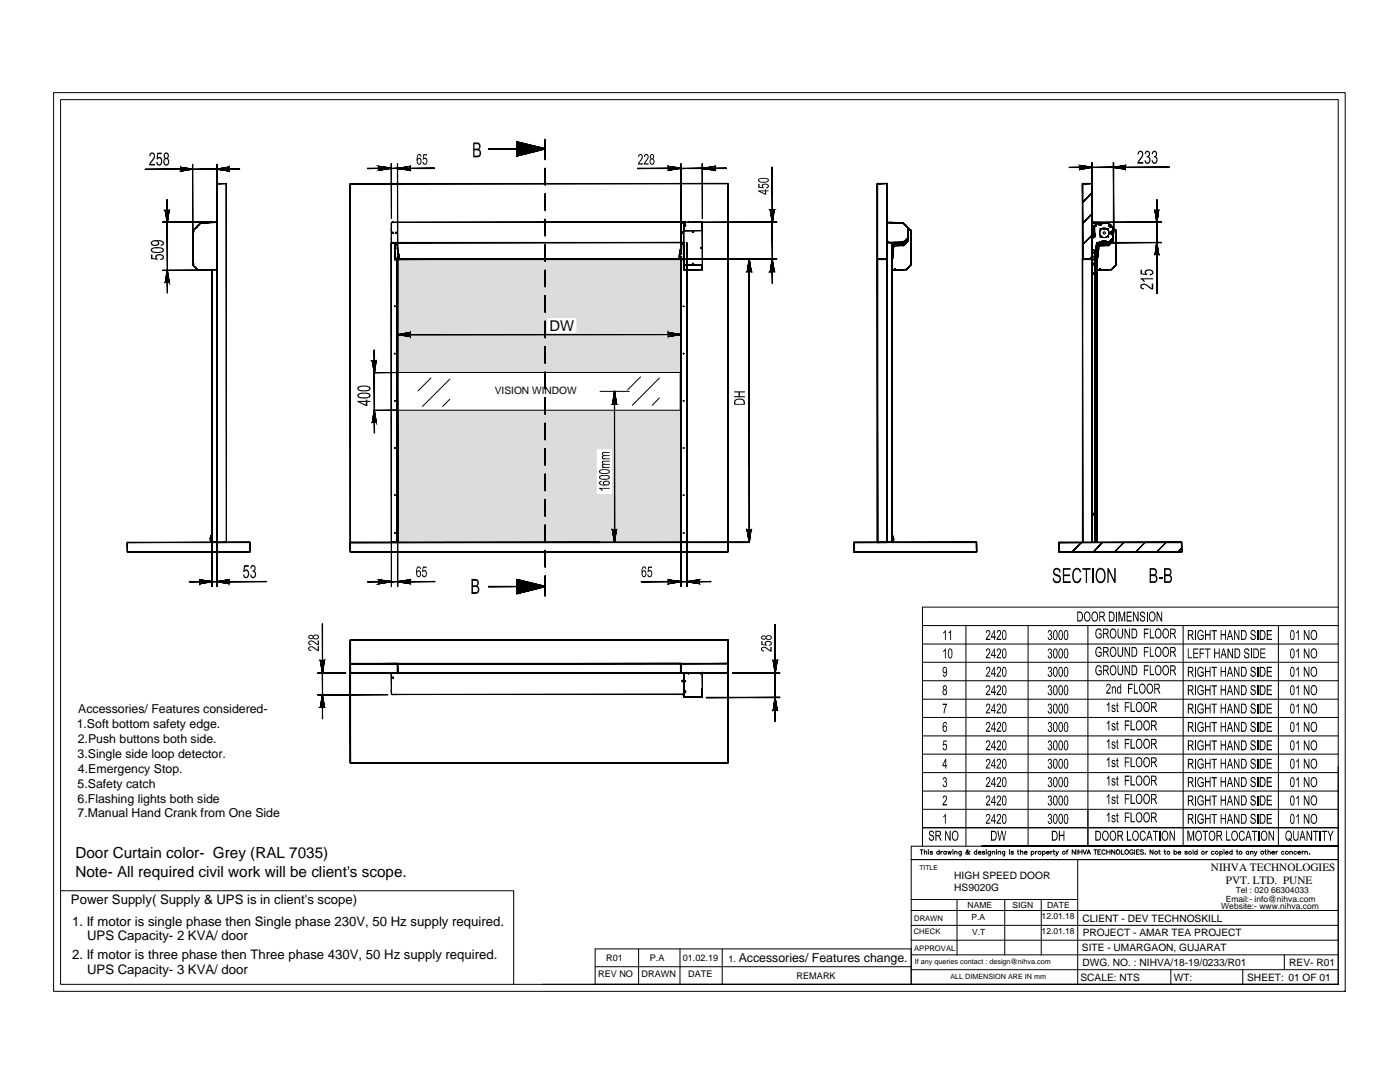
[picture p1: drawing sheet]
<svg xmlns="http://www.w3.org/2000/svg" width="279mm" height="216mm" viewBox="0 0 279 216" stroke-linecap="round" stroke-linejoin="round" font-family="sans-serif">
<defs><g id="words">
<g font-size="3">
<text x="109.7" y="66">DW</text>
<text x="15.1" y="171.1">Door Curtain color- Grey (RAL 7035)</text>
<text x="15.1" y="175">Note- All required civil work will be client's scope.</text>
</g>
<g font-size="2.6">
<text x="14.2" y="180.4">Power Supply( Supply &amp; UPS is in client's scope)</text>
<text x="14.4" y="184.7">1. If motor is single phase then Single phase 230V, 50 Hz supply required.</text>
<text x="14.4" y="191.4">2. If motor is three phase then Three phase 430V, 50 Hz supply required.</text>
<text x="17.4" y="187.6">UPS Capacity- 2 KVA/ door</text>
<text x="17.4" y="194.3">UPS Capacity- 3 KVA/ door</text>
</g>
<g font-size="2.5">
<text x="15.6" y="142.3">Accessories/ Features considered-</text>
<text x="15.3" y="145.3">1.Soft bottom safety edge.</text>
<text x="15.5" y="148.2">2.Push buttons both side.</text>
<text x="15.5" y="151.2">3.Single side loop detector.</text>
<text x="15.6" y="154.2">4.Emergency Stop.</text>
<text x="15.5" y="157.2">5.Safety catch</text>
<text x="15.5" y="160.1">6.Flashing lights both side</text>
<text x="15.5" y="163.1">7.Manual Hand Crank from One Side</text>
<text x="147.4" y="191.9">Accessories/ Features change.</text>
</g>
<g font-size="2.2">
<text x="241.7" y="173.9">NIHVA TECHNOLOGIES</text>
<text x="244.7" y="176.3">PVT. LTD. PUNE</text>
</g>
<g font-size="2">
<text x="98.7" y="78.6">VISION WINDOW</text>
<text x="190.4" y="175.4">HIGH SPEED DOOR</text>
<text x="190.4" y="177.9">HS9020G</text>
<text x="216.1" y="183.9">CLIENT - DEV TECHNOSKILL</text>
<text x="215.9" y="189.8">SITE - UMARGAON, GUJARAT</text>
<text x="216.1" y="186.8">PROJECT - AMAR TEA PROJECT</text>
<text x="215.6" y="195.7">SCALE: NTS</text>
<text x="216" y="192.7">DWG. NO. : NIHVA/18-19/0233/R01</text>
<text x="234.3" y="195.7">WT:</text>
<text x="248.9" y="195.7">SHEET: 01 OF 01</text>
<text x="257.3" y="192.7">REV- R01</text>
</g>
<g font-size="1.8">
<text x="121" y="191.8">R01</text>
<text x="129.7" y="191.8">P.A</text>
<text x="136.3" y="191.8">01.02.19</text>
<text x="145.4" y="191.9">1.</text>
<text x="119.4" y="195">REV NO</text>
<text x="128" y="195">DRAWN</text>
<text x="137.4" y="195">DATE</text>
<text x="159" y="195.3">REMARK</text>
</g>
<g font-size="1.7">
<text x="244.6" y="179.9">Email:- info@nihva.com</text>
<text x="246.6" y="178.2">Tel : 020 66304033</text>
<text x="193.1" y="181.3">NAME</text>
<text x="193.9" y="183.5">P.A</text>
<text x="202.1" y="181.3">SIGN</text>
<text x="207.9" y="183.5">12.01.18</text>
<text x="209" y="181.3">DATE</text>
<text x="243.7" y="181.4">Website:- www.nihva.com</text>
<text x="194" y="186.5">V.T</text>
<text x="207.9" y="186.4">12.01.18</text>
</g>
<g font-size="1.5">
<text x="182.4" y="183.8">DRAWN</text>
<text x="182.4" y="186.4">CHECK</text>
<text x="182.4" y="189.7">APPROVAL</text>
</g>
<g font-size="1.4">
<text x="183.5" y="173.6">TITLE</text>
<text x="182.6" y="192.3">If any queries contact : design@nihva.com</text>
<text x="189.7" y="195.4">ALL DIMENSION ARE IN mm</text>
</g>
</g></defs>
<!-- layer: 0 -->
<g fill="#000">
<path d="M29.9 30.6l.2-.1 .5-.1 .2 .3v.9l-.8 1.1h.9v.3h-1.2l.2-.6 .7-.8 .1-.5a.37 .37 0 0 0-.4-.4 .37 .37 0 0 0-.3 .5l-.2-.1zM31.4 30.5h.9v.3h-.7l-.1 .6 .5-.1 .4 .6-.1 .7-.3 .4h-.6l-.2-.7h.2l.1 .2a.37 .37 0 0 0 .5 .2 .37 .37 0 0 0 .2-.5l-.1-.3a.35 .35 0 0 0-.3-.3 .35 .35 0 0 0-.4 .2h-.2zM84.5 30.8h.7v.2h-.6v.6l.3-.2 .3 .2 .1 .8-.2 .4-.4 .1-.4-.4v-.2h.2a.34 .34 0 0 0 .4 .3 .34 .34 0 0 0 .2-.5v-.1a.28 .28 0 0 0-.2-.3 .28 .28 0 0 0-.3 .1l-.2 .1zM127.5 30.9l.5-.2 .3 .3v.6l-.7 1h.7v.2h-1l.1-.3 .7-1.1a.31 .31 0 0 0-.3-.5 .31 .31 0 0 0-.3 .5l-.2-.1zM128.6 30.8l.5-.1 .3 .4-.1 .7-.6 .7 .7 .1v.2h-.9l.1-.4 .6-.8a.33 .33 0 0 0-.1-.6 .33 .33 0 0 0-.4 .4l-.2-.1zM151.3 36.7h.3v.6l.5 .1-.1-.4 .2-.3h.9l.3 .2v.4l-.5 .3v-.2a.28 .28 0 0 0 .3-.3 .28 .28 0 0 0-.3-.2h-.3a.28 .28 0 0 0-.4 .2 .28 .28 0 0 0 .2 .3v.2l-1.1-.1zM227.2 30.2l.5-.2 .4 .4v.8l-.8 1.1h.9v.4h-1.2l.2-.7 .6-.8 .2-.4a.38 .38 0 0 0-.4-.5 .38 .38 0 0 0-.4 .5h-.2zM228.6 30.2l.5-.2 .3 .3 .1 .3-.1 .5a.2 .2 0 0 0-.1 .2 .2 .2 0 0 0 .2 .1l.1 .7-.3 .5-.5 .1-.4-.7 .2-.1 .1 .2a.38 .38 0 0 0 .5 .3 .38 .38 0 0 0 .1-.6 .35 .35 0 0 0-.1-.3 .35 .35 0 0 0-.4-.1l.1-.3 .4-.2-.2-.5a.33 .33 0 0 0-.4 0 .33 .33 0 0 0 0 .4l-.2-.1zM230 30.2l.2-.1a.66 .66 0 0 1 .7 .4 .66 .66 0 0 1-.2 .8l.3 .3-.2 .9-.3 .2h-.3l-.4-.7 .2-.1 .1 .2a.39 .39 0 0 0 .5 .3 .39 .39 0 0 0 .2-.6l-.1-.1a.32 .32 0 0 0-.4-.3v-.3h.2l.2-.3-.1-.4a.34 .34 0 0 0-.4 0 .34 .34 0 0 0-.1 .4l-.2-.1zM30.1 50.8h.3v.7l.7 .1-.1-.1a.78 .78 0 0 1 1.2-.8l.4 .3 .1 .5-.2 .3-.5 .1v-.2l.2-.1a.38 .38 0 0 0 .2-.5 .38 .38 0 0 0-.6-.1h-.3a.32 .32 0 0 0-.3 .3 .32 .32 0 0 0 .3 .3l-.1 .2-1.3-.1zM227.6 53.8h.3v.8h.7l-.2-.3 .4-.5h1l.4 .3v.4l-.5 .4h-.2l-.1-.2h.2a.32 .32 0 0 0 .3-.3 .32 .32 0 0 0-.3-.4h-.6l-.2 .2-.1 .3 .3 .2-.1 .2-1.3-.2zM227.6 56.9l.4-.3h.6l1.3 .9v-.9h.3v1.2l-.4-.1-1-.7-.6-.2a.36 .36 0 0 0-.4 .4 .36 .36 0 0 0 .5 .3v.2l-.6-.1-.1-.3z"/>
<path d="M227.6 55.5h2.6v.2h-2.1l.4 .5h-.3zM146.5 78.1h2.2v.2h-1.1v.8h1.1v.2h-2.2v-.2h.9v-.8h-.9zM119.5 97.4h2.2v.1h-1.7l.3 .4h-.2zM120.1 92.1l.2-.2h1.4v.2h-1a.27 .27 0 0 0-.4 .3 .27 .27 0 0 0 .5 .2h.9v.1h-1a.26 .26 0 0 0-.4 .3 .26 .26 0 0 0 .4 .2h1v.2h-1.6v-.2h.2a.32 .32 0 0 1-.2-.4 .32 .32 0 0 1 .3-.2l-.3-.2zM120.1 90.4l.2-.2h1.4v.2h-1a.23 .23 0 0 0-.4 .1 .23 .23 0 0 0 .3 .3h1.1v.2h-1a.23 .23 0 0 0-.4 .2 .23 .23 0 0 0 .3 .2l1.1 .1v.1h-1.6l.2-.2a.33 .33 0 0 1-.2-.3 .33 .33 0 0 1 .3-.3l-.3-.1zM48.7 112.8h.9v.3h-.7l-.1 .7 .3-.2 .3 .1 .3 .6-.1 .8-.3 .2-.3 .1-.3-.2-.2-.5 .3-.1v.2a.37 .37 0 0 0 .5 .3 .37 .37 0 0 0 .2-.6l-.1-.3a.35 .35 0 0 0-.3-.3 .35 .35 0 0 0-.3 .3l-.3-.1zM50.1 113l.3-.3 .4 .1 .2 .6-.2 .5 .3 .6-.1 .5-.4 .4-.5-.2-.2-.5 .3-.1v.2a.37 .37 0 0 0 .5 .3 .37 .37 0 0 0 .2-.6l-.1-.1a.3 .3 0 0 0-.1-.3 .3 .3 0 0 0-.3 0v-.3a.38 .38 0 0 0 .4-.4 .38 .38 0 0 0-.5-.3l-.1 .4-.3-.1zM84.4 113.1h.7v.2h-.6v.5a.61 .61 0 0 1 .7 .3 .61 .61 0 0 1-.1 .7l-.2 .3-.4 .1-.3-.6 .2 .1a.33 .33 0 0 0 .5 .2 .33 .33 0 0 0 .1-.5v-.1a.31 .31 0 0 0-.2-.3 .31 .31 0 0 0-.4 .2h-.2zM129.4 113.1h.7v.2h-.6l-.1 .6 .5-.1 .3 .4v.5l-.3 .4h-.5l-.2-.5h.2a.33 .33 0 0 0 .4 .3 .33 .33 0 0 0 .2-.5v-.1a.31 .31 0 0 0-.2-.3 .31 .31 0 0 0-.4 .2h-.2zM210.3 113.6l.4-.3 .5 .1 .4 .4 .1 .4h-.3l-.2-.5h-.4a.47 .47 0 0 0-.4 .5 .47 .47 0 0 0 .6 .4l.6 .4 .1 .7-.3 .6-.7 .1-.5-.4-.1-.6 .2-.1 .2 .5 .3 .2 .6-.1 .1-.5-.1-.2-1.1-.6-.1-.7zM212.1 113.4h1.5v.3h-1.2v.9h1.2v.4h-1.2v1h1.3v.3h-1.6zM214.3 113.7l.3-.3 .6-.1 .3 .2 .2 .4 .1 .3h-.3l-.3-.5h-.4l-.4 .2-.1 .5v.9l.4 .7h.4l.3-.2 .1-.5 .3 .1-.1 .5-.4 .4h-.7l-.5-.7-.1-1.2z"/>
<path d="M216 113.4h1.7v.3h-.8v2.6h-.2v-2.6h-.7zM221 113.4h.3l1.1 2.3v-2.3h.3v2.9h-.3l-1.1-2.3v2.3h-.3zM231.3 115h.7v.4h-.7zM61.6 129.1l.2-.1h.6l1 .7v-.8h.3v1l-1.6-.8a.3 .3 0 0 0-.4 .4 .3 .3 0 0 0 .4 .2v.2l-.5-.2zM61.6 128l.7-.2 1.1 .7v-.7h.3v1l-.6-.2-.6-.5-.4-.1a.3 .3 0 0 0-.4 .3 .3 .3 0 0 0 .4 .3v.2l-.4-.2-.2-.3zM151.9 128h.3v.6h.5l-.1-.1 .1-.5 .4-.1 .6 .1a.47 .47 0 0 1 .3 .5 .47 .47 0 0 1-.6 .3v-.1a.33 .33 0 0 0 .4-.4 .33 .33 0 0 0-.5-.2h-.2a.29 .29 0 0 0-.3 .3 .29 .29 0 0 0 .2 .3v.1l-1.1-.1zM152 129.2l.6-.1 1.1 .7v-.7h.3v.9l-.5-.1-.7-.6h-.4a.29 .29 0 0 0-.3 .3 .29 .29 0 0 0 .4 .2v.2l-.5-.2zM188.6 129.4h.2v1.9h-.2v-1.5l-.4 .3v-.2zM188.6 125.7h.2v2h-.2v-1.6l-.4 .3v-.2zM189.7 125.8l.1-.1v2h-.2v-1.6l-.3 .3v-.2zM196.9 136.8l.4-.1 .3 .3v.6l-.6 .9h.6v.2h-.9l.2-.5 .6-.8a.3 .3 0 0 0-.3-.5 .3 .3 0 0 0-.3 .4h-.1zM196.8 133.3l.5-.3 .3 .3v.6l-.6 .9h.6v.2h-.9l.8-1.4a.26 .26 0 0 0-.3-.3 .26 .26 0 0 0-.2 .2l-.2 .1z"/>
<path d="M196.9 129.5l.3-.1a.67 .67 0 0 1 .1 1.2l-.3 .5h.6v.2h-.9l.8-1.4a.3 .3 0 0 0-.3-.3 .3 .3 0 0 0-.3 .4l-.1-.1zM196.9 125.8l.4-.1 .3 .3v.6l-.6 .9h.6v.2h-.9l.2-.5 .5-.7a.31 .31 0 0 0 0-.5 .31 .31 0 0 0-.5 .2l-.1 .1zM199 136.9l.5-.2 .3 .3v.5l-.7 1h.7v.2h-.9l.1-.5 .6-.8a.29 .29 0 0 0-.2-.5 .29 .29 0 0 0-.3 .4h-.2zM199.1 133.1l.2-.1a.74 .74 0 0 1 .5 .7 .74 .74 0 0 1-.4 .7l-.3 .4h.7v.2h-.9l.1-.4 .6-.9a.28 .28 0 0 0-.2-.4 .28 .28 0 0 0-.3 .3h-.2zM199 129.6l.2-.2h.3l.3 .3v.5l-.7 .9h.7v.2h-.9l.1-.4 .6-.8v-.2a.28 .28 0 0 0-.4-.3 .28 .28 0 0 0-.1 .4l-.2-.1zM199 125.8l.5-.1 .3 .3-.1 .6-.6 .9h.7v.2h-.9l.1-.5 .6-.8a.3 .3 0 0 0-.2-.5 .3 .3 0 0 0-.3 .4h-.2zM209.3 136.8l.3-.1 .3 .2v.5l-.2 .3 .3 .1v.6l-.3 .3h-.3l-.3-.5h.1a.31 .31 0 0 0 .4 .3 .31 .31 0 0 0 .2-.5l-.1-.2h-.3l.1-.3a.27 .27 0 0 0 .3-.2 .27 .27 0 0 0-.3-.3 .27 .27 0 0 0-.2 .3l-.2-.1zM209.2 133.2l.4-.2 .2 .2 .1 .5-.2 .3 .3 .4-.1 .5-.3 .2-.4-.2-.1-.4h.2a.3 .3 0 0 0 .4 .3 .3 .3 0 0 0 .1-.4l-.1-.3h-.3l.1-.2a.28 .28 0 0 0 .3-.2 .28 .28 0 0 0-.2-.4 .28 .28 0 0 0-.3 .2h-.2zM209.2 129.5l.2-.1a.47 .47 0 0 1 .5 .3 .47 .47 0 0 1-.2 .6l.3 .2v.4l-.3 .4a.48 .48 0 0 1-.6-.5l.2 .1a.3 .3 0 0 0 .4 .3 .3 .3 0 0 0 .1-.5l-.1-.3h-.3l.3-.5a.26 .26 0 0 0-.2-.3 .26 .26 0 0 0-.2 .3h-.2zM209.2 125.9a.46 .46 0 0 1 .7 .1 .46 .46 0 0 1-.2 .6l.3 .2v.4l-.3 .5-.5-.1-.1-.4h.1a.32 .32 0 0 0 .5 .2 .32 .32 0 0 0 0-.5l-.1-.2-.2 .1 .1-.3a.27 .27 0 0 0 .3-.2 .27 .27 0 0 0-.3-.3 .27 .27 0 0 0-.2 .3l-.2-.1zM218.8 132.9l.3-.2 .5 .1 .3 .5h-.2a.4 .4 0 0 0-.5-.3 .4 .4 0 0 0-.4 .4v.7l.3 .4 .6-.1v-.4h-.4v-.3h.6v.8l-.2 .1-.6 .1-.5-.5v-.7zM218.8 129.2l.6-.1 .4 .3 .1 .3h-.2l-.2-.4h-.3l-.4 .4v.7l.3 .4h.4l.2-.1v-.4h-.4v-.2h.6v.7l-.4 .3-.5-.1-.3-.3-.1-.9z"/>
<path d="M218.8 125.5l.4-.1h.3l.4 .5-.2 .2-.3-.5-.4 .1-.2 .7 .1 .6a.45 .45 0 0 0 .8 0v-.4h-.4v-.2h.6v.8l-.4 .2h-.4l-.3-.2-.2-1zM220.9 136.5h.1a.54 .54 0 0 1 .6 .3 .54 .54 0 0 1-.1 .6l-.5 .8h.6v.2h-.8l.1-.5 .6-.8a.3 .3 0 0 0-.3-.5 .3 .3 0 0 0-.3 .4h-.1zM221.9 137h.1v.2l.2-.3 .4 .2 .1 1.3h-.2v-.9a.28 .28 0 0 0-.3-.4 .28 .28 0 0 0-.1 .5v.8h-.2zM222.7 122h.2v2h-.2zM223.2 122h.3l.4 1.7 .4-1.7h.3v2h-.2v-1.6l-.4 1.6h-.2l-.4-1.7v1.7h-.2zM223 132.7h.2l.1 1.5a.38 .38 0 0 0 .5 .3 .38 .38 0 0 0 .1-.6v-1.2h.2v1.8l-.4 .3-.4-.1-.3-.5zM223 129.1h.2l.1 1.4a.38 .38 0 0 0 .5 .3 .38 .38 0 0 0 .1-.6v-1.1h.2v1.6l-.3 .4-.5-.1-.3-.4zM223 125.4h.2v1.4l.3 .4 .4-.2v-1.6h.2v1.6l-.3 .4h-.4l-.3-.2zM224.4 132.7h.2l.7 1.6v-1.6h.2v2h-.2l-.7-1.5v1.5h-.2zM224.4 129.1h.2l.7 1.5v-1.5h.2v1.9h-.2l-.7-1.5v1.5h-.2zM224.4 125.4h.2l.7 1.6v-1.6h.2v2h-.2l-.7-1.6v1.6h-.2zM224.9 122h.9v.3h-.8v.6h.8v.2h-.8v.7h.9v.2h-1z"/>
<path d="M225.1 136.4h.9v.3h-.7v.6h.7v.2h-.7v.9h-.2zM226.1 122h.2l.7 1.6v-1.6h.2v2h-.2l-.7-1.5v1.5h-.2zM226.3 136.4h.2v1.8h.6v.2h-.8zM227.6 122.2l.4-.2 .3 .1 .2 .3v.2h-.2a.34 .34 0 0 0-.3-.4 .34 .34 0 0 0-.3 .4 .34 .34 0 0 0 .4 .3l.4 .2v.6l-.2 .3-.3 .1-.4-.2-.2-.5 .2-.1 .2 .5h.4l.2-.2v-.3l-.8-.5zM228.3 132.7h.9v.3h-.7v.6h.6v.2h-.6v.9h-.2zM228.3 129.1h.9v.2h-.7v.6h.6v.3h-.6v.8h-.2zM228.3 125.4h.9v.3h-.7v.6h.6v.2h-.6v.9h-.2zM228.8 122h.2v2h-.2zM229.5 132.7h.1v1.8h.7v.2h-.8zM229.5 129.1h.1v1.7h.7v.2h-.8zM229.5 125.4h.1v1.8h.7v.2h-.8zM230.8 122h.2l.8 1.6v-1.6h.1v2h-.2l-.7-1.5v1.5h-.2z"/>
<path d="M237.1 129.4h.1v1.7h.7v.2h-.8zM238.2 129.4h.9v.2h-.8v.6h.8v.3h-.8v.6h.9v.2h-1zM238.5 136.7h.2v2h-.2zM238.5 133h.2v2h-.2zM238.5 125.7h.2v2h-.2zM239.4 129.4h1v.2h-.8v.6h.7v.3h-.7v.8h-.2zM239.2 136.8l.6-.1 .3 .2 .1 .4-.2 .1v-.2a.5 .5 0 0 0-.7-.1 .5 .5 0 0 0-.2 .6l.1 .4 .3 .4 .6-.2v-.4h-.5v-.2h.6v.7l-.4 .3h-.4l-.3-.3-.1-1zM239.2 133.2l.6-.2 .4 .5-.2 .2-.2-.4h-.3l-.3 .3v.9l.3 .3h.3l.3-.2v-.3h-.5v-.3h.6v.8l-.4 .3-.4-.1-.4-.4v-.9zM239.2 125.9l.4-.2h.2l.3 .2 .1 .4-.2 .1v-.2a.43 .43 0 0 0-.6-.3 .43 .43 0 0 0-.2 .6v.6l.3 .4 .6-.2v-.4h-.5v-.2h.6v.7l-.2 .2-.6 .1-.4-.4v-.9zM240.5 136.7h.2v.8h.7v-.8h.2v2h-.2v-.9h-.7v.9h-.2zM240.5 133h.2v.9h.7v-.9h.2v2h-.2v-.9h-.7v.9h-.2zM240.5 125.7h.2v.8h.7v-.8h.2v2h-.2v-.9h-.7v.9h-.2z"/>
<path d="M240.5 129.4h1.1v.2h-.5v1.7h-.2v-1.7h-.4zM241.8 136.7h1.1v.3h-.5v1.7h-.2v-1.7h-.4zM241.8 133h1.1v.3h-.5v1.7h-.2v-1.7h-.4zM241.8 125.7h1.1v.3h-.5v1.7h-.2v-1.7h-.4zM242.3 129.4h.2v.8h.7v-.8h.2v1.9h-.2v-.9h-.7v.9h-.2zM243.6 136.7h.2v.8h.7v-.8h.2v2h-.2v-.9h-.7v.9h-.2zM243.6 133h.2v.9h.7v-.9h.2v2h-.2v-.9h-.7v.9h-.2zM243.6 125.7h.2v.8h.7v-.8h.2v2h-.2v-.9h-.7v.9h-.2zM245 129.4h.2l.7 1.5v-1.5h.2v1.9h-.2l-.7-1.5v1.5h-.2zM246.3 136.7h.2l.7 1.6v-1.6h.1v2h-.1l-.7-1.6v1.6h-.2zM246.3 133h.2l.7 1.6v-1.6h.1v2h-.1l-.7-1.5v1.5h-.2zM246.3 125.7h.2l.7 1.6v-1.6h.1v2h-.1l-.7-1.6v1.6h-.2z"/>
<path d="M248.4 129.5l.5-.1 .3 .1 .1 .4h-.2l-.1-.2-.3-.1a.34 .34 0 0 0-.2 .4 .34 .34 0 0 0 .4 .2l.4 .4v.4l-.1 .3h-.7l-.3-.5 .2-.1 .3 .4h.2a.4 .4 0 0 0 .2-.5 .4 .4 0 0 0-.5-.2l-.3-.3zM249.7 136.9l.3-.2h.3l.3 .6-.2-.1a.31 .31 0 0 0-.3-.3 .31 .31 0 0 0-.3 .4 .31 .31 0 0 0 .3 .2l.5 .3v.4l-.2 .5h-.5l-.3-.3-.1-.3 .2-.1 .1 .4 .2 .1a.34 .34 0 0 0 .5-.3 .34 .34 0 0 0-.4-.4l-.5-.4zM249.7 133.2l.2-.2 .4 .1 .3 .4v.1h-.2a.32 .32 0 0 0-.4-.3 .32 .32 0 0 0-.2 .4 .32 .32 0 0 0 .4 .2l.4 .3v.5l-.3 .3h-.5l-.2-.3-.1-.3h.2l.2 .4a.34 .34 0 0 0 .5-.3 .34 .34 0 0 0-.4-.4l-.3-.1-.1-.3zM249.8 125.8l.2-.1 .4 .1 .2 .5-.2-.1a.31 .31 0 0 0-.3-.3 .31 .31 0 0 0-.3 .3 .31 .31 0 0 0 .3 .3l.4 .2 .1 .5-.2 .5h-.5l-.3-.2-.1-.4 .2-.1 .1 .4 .2 .1a.34 .34 0 0 0 .5-.3 .34 .34 0 0 0-.4-.4l-.5-.4zM249.6 129.4h.2v1.9h-.2zM250.9 136.7h.2v2h-.2zM250.9 133h.2v2h-.2zM250.9 125.7h.2v2h-.2zM251.5 129.4h1v.2h-.8v.6h.8v.3h-.8v.6h.8v.2h-1zM252.8 136.7h1v.3h-.8v.6h.8v.2h-.8v.7h.9v.2h-1.1zM252.8 133h1v.3h-.8v.6h.8v.2h-.8v.7h.9v.2h-1.1zM252.8 125.7h1v.3h-.8v.6h.8v.2h-.8v.7h.9v.2h-1.1z"/>
<path d="M259.1 136.7h.1v2h-.2v-1.6l-.3 .3v-.2zM259.1 133h.1v2h-.2v-1.5l-.3 .3v-.3zM259 129.4h.2v1.9h-.2v-1.5l-.3 .3v-.2zM259.1 125.7h.1v2h-.2v-1.6l-.3 .3v-.2zM260.2 136.7h.2l.7 1.6v-1.6h.2v2h-.2l-.7-1.6v1.6h-.2zM260.2 133h.2l.7 1.6v-1.6h.2v2h-.2l-.7-1.5v1.5h-.2zM260.2 129.4h.2l.7 1.5v-1.5h.2v1.9h-.2l-.7-1.5v1.5h-.2zM260.2 125.7h.2l.7 1.6v-1.6h.2v2h-.2l-.7-1.6v1.6h-.2zM188.2 155.3a.44 .44 0 0 1 .7 0 .44 .44 0 0 1-.1 .6l.2 .3v.5l-.3 .3a.45 .45 0 0 1-.6-.5h.2v.2a.31 .31 0 0 0 .5 .1 .31 .31 0 0 0 0-.5l-.1-.2h-.2v-.2l.3-.2a.24 .24 0 0 0-.1-.4 .24 .24 0 0 0-.4 .2l-.2 .1zM188.3 147.8h.7v.2h-.6l-.1 .5 .4-.1 .2 .2 .1 .7-.2 .4h-.4l-.3-.4v-.1h.2a.3 .3 0 0 0 .4 .3 .3 .3 0 0 0 .1-.4v-.2a.28 .28 0 0 0-.2-.3 .28 .28 0 0 0-.3 .2h-.1zM188.1 140.4h.9l-.4 1.1-.1 .9h-.2l.1-.6 .4-1.1h-.7zM196.8 155.3a.53 .53 0 0 1 .8 0 .53 .53 0 0 1-.1 .8l-.5 .7h.6v.2h-.9l.8-1.3a.28 .28 0 0 0-.2-.4 .28 .28 0 0 0-.3 .3h-.2z"/>
<path d="M196.9 151.5l.5-.1 .2 .4v.5l-.6 .8h.6v.3h-.9l.8-1.4a.3 .3 0 0 0-.3-.4 .3 .3 0 0 0-.3 .4h-.1zM196.9 147.9l.1-.1a.59 .59 0 0 1 .6 .4 .59 .59 0 0 1-.2 .7l-.4 .6h.6v.2h-.9l.8-1.4a.29 .29 0 0 0-.3-.4 .29 .29 0 0 0-.3 .4h-.1zM196.8 144.3a.53 .53 0 0 1 .8 0 .53 .53 0 0 1-.1 .8l-.5 .7h.6v.2h-.9l.8-1.3a.28 .28 0 0 0-.2-.4 .28 .28 0 0 0-.3 .3h-.2zM196.9 140.5l.3-.1a.64 .64 0 0 1 .4 .5 .64 .64 0 0 1-.2 .6l-.4 .6h.6v.3h-.9l.8-1.4a.3 .3 0 0 0-.3-.4 .3 .3 0 0 0-.3 .4h-.1zM199 155.2l.5-.1 .3 .2-.1 .7-.6 .8h.7v.2h-.9l.1-.4 .6-.8a.3 .3 0 0 0-.2-.5 .3 .3 0 0 0-.3 .3h-.2zM199 151.6l.3-.2 .5 .3-.1 .6-.6 .8h.7v.3h-.9l.1-.5 .6-.8v-.2a.28 .28 0 0 0-.4-.3 .28 .28 0 0 0-.1 .4h-.2zM199 147.9l.5-.2 .3 .3v.5l-.7 1h.7v.2h-.9l.1-.4 .6-1a.29 .29 0 0 0-.3-.4 .29 .29 0 0 0-.2 .4h-.2zM199 144.2l.5-.2 .3 .3-.1 .7-.6 .8h.7v.2h-.9l.1-.4 .6-.8a.3 .3 0 0 0-.2-.5 .3 .3 0 0 0-.3 .3h-.2zM199 140.6l.2-.2a.64 .64 0 0 1 .6 .5 .64 .64 0 0 1-.3 .7l-.4 .5h.7v.3h-.9l.1-.5 .6-.8v-.2a.28 .28 0 0 0-.4-.3 .28 .28 0 0 0-.1 .4h-.2zM209.2 155.2l.4-.1 .3 .2v.4l-.2 .3 .3 .4-.1 .4-.3 .3-.4-.2-.1-.4h.2a.3 .3 0 0 0 .4 .4 .3 .3 0 0 0 .1-.5l-.2-.3h-.2l.1-.2a.29 .29 0 0 0 .3-.3 .29 .29 0 0 0-.5-.2v.2h-.2zM209.2 151.5l.3-.1 .2 .1 .2 .5a.24 .24 0 0 0-.2 .3 .24 .24 0 0 0 .3 .2v.6l-.3 .3-.4-.1-.2-.4h.2a.3 .3 0 0 0 .4 .3 .3 .3 0 0 0 .1-.5l-.1-.3h-.3l.3-.4a.26 .26 0 0 0-.2-.4 .26 .26 0 0 0-.2 .4l-.2-.1zM209.3 147.8h.1a.5 .5 0 0 1 .5 .3 .5 .5 0 0 1-.2 .6l.3 .1v.4l-.3 .5-.5-.1-.1-.3 .1-.1a.31 .31 0 0 0 .4 .3 .31 .31 0 0 0 .2-.5l-.1-.2h-.3l.1-.3a.27 .27 0 0 0 .3-.2 .27 .27 0 0 0-.3-.3 .27 .27 0 0 0-.2 .3l-.2-.1z"/>
<path d="M209.2 144.2l.2-.2 .4 .2 .1 .5-.2 .3 .3 .4-.1 .5-.3 .2-.4-.2-.1-.4h.2a.3 .3 0 0 0 .4 .4 .3 .3 0 0 0 .1-.5l-.2-.3h-.2l.1-.2a.29 .29 0 0 0 .3-.4 .29 .29 0 0 0-.5 0v.1h-.2zM209.2 140.5l.5-.1 .1 .1 .1 .5-.2 .3 .3 .4v.4l-.3 .3h-.3l-.2-.2-.1-.4 .2 .1a.3 .3 0 0 0 .4 .3 .3 .3 0 0 0 .1-.5l-.1-.3h-.3l.3-.4a.26 .26 0 0 0-.2-.4 .26 .26 0 0 0-.2 .4l-.2-.1zM221.3 154.8h.1v1.9h-.2v-1.5l-.3 .3v-.2zM221.3 151.1h.1v2h-.2v-1.6l-.3 .3v-.2zM221.3 147.5l.1-.1v2h-.2v-1.5l-.3 .3v-.3zM221.3 143.7l.1 2h-.2v-1.5l-.3 .3v-.2zM221.3 140.1h.1v2h-.2v-1.6l-.3 .3v-.2zM221.9 159.1l.5-.1 .2 .3-.2 .1a.21 .21 0 0 0-.1-.3 .21 .21 0 0 0-.3 .2 .21 .21 0 0 0 .3 .2l.3 .2 .1 .3a.42 .42 0 0 1-.5 .4 .42 .42 0 0 1-.4-.4h.2a.25 .25 0 0 0 .2 .3 .25 .25 0 0 0 .3-.3 .25 .25 0 0 0-.3-.2l-.3-.3zM221.9 155.4l.3-.1h.2l.2 .3-.2 .1a.23 .23 0 0 0-.2-.2 .23 .23 0 0 0-.2 .3 .23 .23 0 0 0 .3 .1l.3 .2v.5l-.3 .2-.3-.1-.2-.3 .2-.1a.26 .26 0 0 0 .2 .3 .26 .26 0 0 0 .3-.3 .26 .26 0 0 0-.4-.2l-.2-.2zM221.9 151.8l.1-.1a.4 .4 0 0 1 .6 .3h-.2a.21 .21 0 0 0-.2-.2 .21 .21 0 0 0-.2 .2 .21 .21 0 0 0 .2 .2l.2 .1a.43 .43 0 0 1 .3 .5 .43 .43 0 0 1-.5 .3 .43 .43 0 0 1-.4-.5l.2 .1a.26 .26 0 0 0 .3 .2 .26 .26 0 0 0 .2-.3 .26 .26 0 0 0-.4-.2l-.2-.2zM221.9 148h.1a.39 .39 0 0 1 .4 0 .39 .39 0 0 1 .2 .4h-.2a.22 .22 0 0 0-.2-.3 .22 .22 0 0 0-.2 .2 .22 .22 0 0 0 .3 .2v.1a.42 .42 0 0 1 .4 .4 .42 .42 0 0 1-.5 .4 .42 .42 0 0 1-.4-.4h.2a.24 .24 0 0 0 .2 .3 .24 .24 0 0 0 .3-.3 .24 .24 0 0 0-.3-.2l-.3-.3zM221.9 144.4l.3-.1h.3l.1 .4h-.2a.22 .22 0 0 0-.2-.2 .22 .22 0 0 0-.2 .2 .22 .22 0 0 0 .3 .2l.3 .1 .1 .3-.1 .3-.3 .1a.36 .36 0 0 1-.5-.3l.2-.1a.26 .26 0 0 0 .2 .3 .26 .26 0 0 0 .3-.3 .26 .26 0 0 0-.4-.2l-.2-.2z"/>
<path d="M221.9 140.7l.5-.1 .2 .2v.2h-.2a.23 .23 0 0 0-.2-.2 .23 .23 0 0 0-.2 .2 .23 .23 0 0 0 .3 .2l.3 .2v.5l-.2 .2h-.4l-.2-.5 .2 .1a.26 .26 0 0 0 .3 .2 .26 .26 0 0 0 .2-.4 .26 .26 0 0 0-.4-.1l-.2-.2zM222.9 155l.1-.2v.5h.2v.2h-.2v1h.2l.1 .2a.29 .29 0 0 1-.4 0 .29 .29 0 0 1 0-.4v-.8h-.2zM222.9 151.3l.1-.1v.4h.2v.2h-.2v1l.2 .1 .1 .2a.29 .29 0 0 1-.4-.1 .29 .29 0 0 1 0-.4v-.8h-.2zM222.9 147.6l.1-.1v.5h.2v.2h-.2v1h.2l.1 .2a.31 .31 0 0 1-.4-.1 .31 .31 0 0 1 0-.3v-.8h-.2zM222.9 144l.1-.2v.5h.2v.2h-.2v1h.2l.1 .2a.29 .29 0 0 1-.4 0 .29 .29 0 0 1 0-.4v-.8h-.2zM222.9 140.3l.1-.1v.5h.2v.1h-.2v1h.2l.1 .3a.29 .29 0 0 1-.4-.1 .29 .29 0 0 1 0-.4v-.8h-.2zM224.5 154.8h.9v.2h-.8v.6h.7v.3h-.7v.8h-.1zM224.5 151.1h.9v.2h-.8v.7h.7v.2h-.7v.9h-.1zM224.5 147.4h.9v.3h-.8v.6h.7v.2h-.7v.9h-.1zM224.5 143.7h.9v.3h-.8v.6h.7v.3h-.7v.8h-.1zM224.5 140.1h.9v.2h-.8v.7h.7v.2h-.7v.9h-.1zM225.6 154.8h.2v1.7h.7v.2h-.9z"/>
<path d="M225.6 151.1h.2v1.8h.7v.2h-.9zM225.6 147.4h.2v1.8h.7v.2h-.9zM225.6 143.7h.2v1.8h.7v.2h-.9zM225.6 140.1h.2v1.7h.7v.3h-.9zM238.5 155.1h.2v1.9h-.2zM238.5 151.4h.2v2h-.2zM238.5 147.7h.2v2h-.2zM238.5 144h.2v2h-.2zM238.5 140.4h.2v2h-.2zM239.1 158.9l.3-.2h.4l.3 .3 .1 .3-.2 .1-.2-.5h-.4l-.3 .6 .1 .6 .4 .4 .5-.2v-.4h-.5v-.2h.6v.7l-.4 .3h-.3l-.5-.4v-.9zM239.2 155.2l.6-.1 .3 .2 .1 .3-.2 .1-.2-.4h-.3l-.4 .5 .1 .7 .3 .3 .6-.2v-.3h-.5v-.3h.6v.7l-.3 .3h-.6l-.3-.4v-.9zM239.2 151.5l.6-.1 .3 .1 .1 .5h-.2v-.2a.52 .52 0 0 0-.7-.1 .52 .52 0 0 0-.2 .7l.2 .6 .5 .1 .3-.1v-.4h-.5v-.2l.6-.1v.8l-.4 .3h-.4l-.3-.3-.1-.3v-.8z"/>
<path d="M239.1 147.9l.6-.2 .4 .2 .1 .4-.2 .1v-.2a.47 .47 0 0 0-.6-.2 .47 .47 0 0 0-.3 .6l.1 .6a.47 .47 0 0 0 .4 .3 .47 .47 0 0 0 .5-.2v-.4h-.5v-.2h.6v.7l-.4 .3h-.4l-.3-.3-.1-1zM239.2 144.2l.6-.2 .4 .5-.2 .2-.2-.4h-.3l-.3 .3v.9l.3 .3h.3l.3-.2v-.3h-.5v-.3h.6v.7l-.4 .4-.4-.1-.4-.4v-.9zM239.1 140.6l.4-.2h.3l.3 .1 .1 .5h-.2l-.1-.3-.2-.1a.63 .63 0 0 0-.6 .9l.2 .5 .4 .2 .4-.2v-.4h-.5v-.2h.6v.7l-.4 .3h-.3l-.4-.3-.1-.3v-.8zM240.5 155.1h.2v.8h.7v-.8h.2v1.9h-.2v-.9h-.7v.9h-.2zM240.5 151.4h.2v.8h.7v-.8h.2v2h-.2v-1h-.7v1h-.2zM240.5 147.7h.2v.8h.7v-.8h.2v2h-.2v-.9h-.7v.9h-.2zM240.5 144h.2v.9h.7v-.9h.2v2h-.2v-.9h-.7v.9h-.2zM240.5 140.4h.2v.8h.7v-.8h.2v2h-.2v-1h-.7v1h-.2zM241.8 155.1h1.1v.2h-.5v1.7h-.2v-1.7h-.4zM241.8 151.4h1.1v.2h-.5v1.8h-.2v-1.8h-.4zM241.8 147.7h1.1v.3h-.5v1.7h-.2v-1.7h-.4zM241.8 144h1.1v.3h-.5v1.7h-.2v-1.7h-.4z"/>
<path d="M241.8 140.4h1.1v.2h-.5v1.8h-.2v-1.8h-.4zM243.6 155.1h.2v.8h.7v-.8h.2v1.9h-.2v-.9h-.7v.9h-.2zM243.6 151.4h.2v.8h.7v-.8h.2v2h-.2v-1h-.7v1h-.2zM243.6 147.7h.2v.8h.7v-.8h.2v2h-.2v-.9h-.7v.9h-.2zM243.6 144h.2v.9h.7v-.9h.2v2h-.2v-.9h-.7v.9h-.2zM243.6 140.4h.2v.8h.7v-.8h.2v2h-.2v-1h-.7v1h-.2zM246.3 155.1h.2l.7 1.5v-1.5h.1v1.9h-.1l-.7-1.5v1.5h-.2zM246.3 151.4h.2l.7 1.5v-1.5h.1v2h-.1l-.7-1.6v1.6h-.2zM246.3 147.7h.2l.7 1.6v-1.6h.1v2h-.1l-.7-1.5v1.5h-.2zM246.3 144h.2l.7 1.6v-1.6h.1v2h-.1l-.7-1.5v1.5h-.2zM246.3 140.4h.2l.7 1.5v-1.5h.1v2h-.1l-.7-1.6v1.6h-.2zM249.7 155.2l.6-.1 .2 .2 .1 .3h-.2v-.1a.32 .32 0 0 0-.4-.2 .32 .32 0 0 0-.2 .4 .32 .32 0 0 0 .4 .2l.3 .1 .1 .4v.3l-.3 .3h-.5l-.3-.6h.2l.1 .3 .2 .1a.37 .37 0 0 0 .5-.4 .37 .37 0 0 0-.5-.3l-.4-.4z"/>
<path d="M249.7 151.5l.6-.1 .3 .6-.2-.1a.33 .33 0 0 0-.4-.3 .33 .33 0 0 0-.3 .4 .33 .33 0 0 0 .5 .2l.4 .4-.1 .6-.6 .2-.4-.5v-.2h.2l.2 .4h.4a.36 .36 0 0 0 .1-.4 .36 .36 0 0 0-.4-.2l-.4-.5zM249.6 147.9l.4-.2h.3l.3 .5v.1l-.2-.1a.31 .31 0 0 0-.3-.3 .31 .31 0 0 0-.3 .4 .31 .31 0 0 0 .3 .2l.5 .3v.5l-.2 .4h-.5l-.2-.2-.2-.4 .2-.1 .1 .4 .2 .1 .4-.1 .1-.3-.2-.2-.6-.3zM249.7 144.2l.2-.2 .5 .1 .2 .5h-.2a.32 .32 0 0 0-.4-.3 .32 .32 0 0 0-.2 .4 .32 .32 0 0 0 .4 .2l.3 .1 .1 .6-.1 .3-.5 .2-.4-.3-.1-.4h.2l.1 .3 .2 .1a.36 .36 0 0 0 .5-.3 .36 .36 0 0 0-.5-.4l-.4-.4zM249.7 140.5l.6-.1 .3 .6-.2-.1-.1-.3h-.4a.32 .32 0 0 0-.1 .4 .32 .32 0 0 0 .4 .2l.4 .3v.4l-.2 .5h-.5l-.3-.3-.1-.4h.2l.1 .3 .2 .1a.35 .35 0 0 0 .4-.3 .35 .35 0 0 0-.4-.3l-.4-.5zM250.9 155.1h.2v1.9h-.2zM250.9 151.4h.2v2h-.2zM250.9 147.7h.2v2h-.2zM250.9 144h.2v2h-.2zM250.9 140.4h.2v2h-.2zM252.8 155.1h1v.2h-.8v.6h.8v.3h-.8v.6h.9v.2h-1.1zM252.8 151.4h1v.2h-.8v.6h.8v.3h-.8v.6h.9v.3h-1.1zM252.8 147.7h1v.3h-.8v.6h.8v.2h-.8v.7h.9v.2h-1.1z"/>
<path d="M252.8 144h1v.3h-.8v.6h.8v.2h-.8v.7h.9v.2h-1.1zM252.8 140.4h1v.2h-.8v.6h.8v.3h-.8v.6h.9v.3h-1.1zM259.1 155.1h.1v1.9h-.2v-1.5l-.3 .3v-.3zM259.1 151.4h.1v2h-.2v-1.6l-.3 .3v-.2zM259.1 147.7h.1v2h-.2v-1.5l-.3 .2v-.2zM259.1 144h.1v2h-.2v-1.5l-.3 .3v-.3zM259 140.4h.2v2h-.2v-1.6l-.3 .3v-.2zM260.2 155.1h.2l.7 1.5v-1.5h.2v1.9h-.2l-.7-1.5v1.5h-.2zM260.2 151.4h.2l.7 1.5v-1.5h.2v2h-.2l-.7-1.6v1.6h-.2zM260.2 147.7h.2l.7 1.6v-1.6h.2v2h-.2l-.7-1.5v1.5h-.2zM260.2 144h.2l.7 1.6v-1.6h.2v2h-.2l-.7-1.5v1.5h-.2zM260.2 140.4h.2l.7 1.5v-1.5h.2v2h-.2l-.7-1.6v1.6h-.2z"/>
<path d="M185.4 166l.3-.2h.4l.3 .3v.2h-.2a.32 .32 0 0 0-.3-.4 .32 .32 0 0 0-.3 .3 .32 .32 0 0 0 .3 .4l.5 .3v.6l-.6 .3-.3-.1-.1-.6h.1l.1 .3a.36 .36 0 0 0 .5 .1 .36 .36 0 0 0 .1-.5 .36 .36 0 0 0-.4-.2l-.4-.2zM188.6 165.8h.2l.7 1.5v-1.5h.2v2h-.2l-.7-1.6v1.6h-.2zM188.6 162.4h.2v2h-.2v-1.6l-.4 .3v-.2zM188.2 158.9l.5-.2 .3 .3v.6l-.7 .9h.7v.2h-.9l.1-.4 .6-.9a.28 .28 0 0 0-.2-.5 .28 .28 0 0 0-.3 .4h-.2zM196.8 162.6l.5-.2 .3 .4v.6l-.6 .7 .6 .1v.2h-.9l.8-1.5a.29 .29 0 0 0-.4-.3 .29 .29 0 0 0-.2 .4h-.1zM196.9 158.9l.2-.2a.68 .68 0 0 1 .5 .6 .68 .68 0 0 1-.3 .7l-.3 .5h.6v.2h-.9l.2-.5 .6-.8a.3 .3 0 0 0-.3-.5 .3 .3 0 0 0-.3 .4h-.1zM199 165.8h.2l.3 1.7 .3-1.7h.3l.2 1.7 .3-1.7h.2l-.4 2h-.1l-.4-1.8-.3 1.8h-.2zM199 162.6l.2-.2a.64 .64 0 0 1 .6 .5 .64 .64 0 0 1-.3 .7l-.4 .6h.7v.2h-.9l.1-.5 .6-.8v-.2a.28 .28 0 0 0-.4-.3 .28 .28 0 0 0-.1 .4h-.2zM199 158.9l.2-.2 .5 .2 .1 .6-.7 1h.7v.2h-.9l.1-.4 .6-.9a.29 .29 0 0 0-.2-.4 .29 .29 0 0 0-.3 .3h-.2zM209.2 162.5l.5-.1 .2 .3v.4a.24 .24 0 0 0-.2 .2 .24 .24 0 0 0 .3 .2v.6l-.3 .3-.4-.1-.2-.4h.2a.3 .3 0 0 0 .4 .3 .3 .3 0 0 0 .1-.5l-.1-.3h-.3l.3-.4a.26 .26 0 0 0-.2-.4 .26 .26 0 0 0-.2 .4l-.2-.1zM209.2 158.9l.2-.2 .4 .1 .1 .6a.21 .21 0 0 0-.2 .2 .21 .21 0 0 0 .3 .2v.6l-.3 .3-.5-.1-.1-.3 .1-.1a.31 .31 0 0 0 .4 .3 .31 .31 0 0 0 .2-.5l-.1-.2h-.3l.1-.3 .2-.1a.29 .29 0 0 0 0-.3 .29 .29 0 0 0-.3-.1l-.1 .3-.2-.1zM211.3 165.8h.2v.8h.7v-.8h.2v2h-.2v-1h-.7v1h-.2z"/>
<path d="M221.3 162.1l.1 2h-.2v-1.6l-.3 .3v-.2zM221.3 158.4h.1v2h-.2v-1.5l-.3 .3v-.3zM221.9 162.8l.1-.1a.4 .4 0 0 1 .6 .3h-.2a.21 .21 0 0 0-.1-.2 .21 .21 0 0 0-.3 .1 .21 .21 0 0 0 .2 .3l.2 .1a.43 .43 0 0 1 .3 .5 .43 .43 0 0 1-.5 .3 .43 .43 0 0 1-.4-.5l.2 .1a.24 .24 0 0 0 .3 .2 .24 .24 0 0 0 .2-.3 .24 .24 0 0 0-.4-.2l-.2-.2zM222.9 162.3l.1-.1v.4h.2v.2h-.2v1l.2 .1 .1 .2a.29 .29 0 0 1-.4-.1 .29 .29 0 0 1 0-.4v-.8h-.2zM222.9 158.6l.1-.1v.5h.2v.2h-.2v1h.2l.1 .2a.28 .28 0 0 1-.4-.1 .28 .28 0 0 1 0-.3v-.8h-.2zM224.5 162.1h.9v.2h-.8v.7h.7v.2h-.7v.9h-.1zM224.5 158.4h.9v.3h-.8v.6h.7v.2h-.7v.9h-.1zM224.9 165.8h.2v1.7h.7v.3h-.9zM225.6 162.1h.2v1.8h.7v.2h-.9zM225.6 158.4h.2v1.8h.7v.2h-.9zM227.7 165.9l.6-.1 .3 .5-.1 .1-.1-.2a.43 .43 0 0 0-.6-.2 .43 .43 0 0 0-.1 .6v.5l.2 .4h.3l.3-.4h.2l-.3 .6-.5 .1-.4-.5-.1-.8zM230.1 165.8h1.1v.2h-.5v1.8h-.2v-1.8h-.4z"/>
<path d="M231.4 165.8h.2v2h-.2zM233.4 165.8h.2l.7 1.5v-1.5h.2v2h-.2l-.7-1.6v1.6h-.2zM237 165.8h.3l.3 1.7 .5-1.7h.2v2h-.2v-1.7l-.4 1.7h-.1l-.4-1.7v1.7h-.2zM238.5 162.4h.2v2h-.2zM238.5 158.7h.2v2h-.2zM239.1 162.6l.2-.2h.5l.3 .3 .1 .3h-.2l-.2-.3a.64 .64 0 0 0-.6 .2 .64 .64 0 0 0 0 .7l.2 .5 .4 .1 .3-.2v-.4h-.5v-.2h.6v.7l-.4 .3h-.4l-.3-.2-.1-.4v-.7zM240 165.8h1.1v.2h-.4v1.8h-.3v-1.8h-.4zM240.5 162.4h.2v.8h.7v-.8h.2v2h-.2v-1h-.7v1h-.2zM240.5 158.7h.2v.8h.7v-.8h.2v2h-.2v-.9h-.7v.9h-.2zM241.8 162.4h1.1v.2h-.5v1.8h-.2v-1.8h-.4zM241.8 158.7h1.1v.2h-.5v1.8h-.2v-1.8h-.4zM243.6 162.4h.2v.8h.7v-.8h.2v2h-.2v-1h-.7v1h-.2z"/>
<path d="M243.6 158.7h.2v.8h.7v-.8h.2v2h-.2v-.9h-.7v.9h-.2zM244.7 165.8h.2v1.7h.7v.3h-.9zM246.3 162.4h.2l.7 1.5v-1.5h.1v2h-.1l-.7-1.6v1.6h-.2zM246.3 158.7h.2l.7 1.6v-1.6h.1v2h-.1l-.7-1.5v1.5h-.2zM247.4 166l.3-.2h.4l.3 .3v.2l-.2 .1a.43 .43 0 0 0-.5-.4 .43 .43 0 0 0-.3 .7l.1 .5a.39 .39 0 0 0 .5 .3 .39 .39 0 0 0 .3-.4l.1 .1-.3 .5-.3 .1-.4-.2-.2-.7zM249.7 162.5l.6-.1 .3 .6-.2-.1a.32 .32 0 0 0-.4-.3 .32 .32 0 0 0-.2 .4 .32 .32 0 0 0 .4 .2l.4 .4-.1 .6-.2 .2h-.5l-.2-.3-.1-.4h.2l.1 .2a.35 .35 0 0 0 .4 .3 .35 .35 0 0 0 .2-.4 .35 .35 0 0 0-.4-.3l-.4-.3zM249.7 158.9l.3-.2 .4 .1 .2 .5-.2-.1a.31 .31 0 0 0-.3-.3 .31 .31 0 0 0-.3 .4 .31 .31 0 0 0 .3 .2l.5 .3v.5l-.2 .4h-.5l-.2-.1-.2-.5 .2-.1 .1 .4 .2 .1 .4-.1 .1-.3-.2-.2-.6-.3-.1-.5zM249.8 165.8h1.1v.2h-.4v1.8h-.2v-1.8h-.5zM250.9 162.4h.2v2h-.2zM250.9 158.7h.2v2h-.2zM251.1 165.8h.3v2h-.3zM252.8 162.4h1v.2h-.8v.6h.8v.3h-.8v.7h.9v.2h-1.1z"/>
<path d="M252.8 158.7h1v.2h-.8v.7h.8v.2h-.8v.7h.9v.2h-1.1zM253.2 165.8h.2l.7 1.5v-1.5h.1v2h-.1l-.7-1.6v1.6h-.2zM258.1 165.8h.2v1.4l.2 .3h.3l.1-.1 .1-1.6h.2v1.5l-.3 .5h-.5l-.3-.3zM259.1 162.4h.1v2h-.2v-1.6l-.3 .3v-.2zM259 158.8l.2-.1v2h-.2v-1.5l-.3 .3v-.3zM260.2 162.4h.2l.7 1.5v-1.5h.2v2h-.2l-.7-1.6v1.6h-.2zM260.2 158.7h.2l.7 1.6v-1.6h.2v2h-.2l-.7-1.5v1.5h-.2zM260.8 165.8h.1l.7 1.5v-1.5h.3v2h-.3l-.7-1.6v1.6h-.1zM262 165.8h1.1v.2h-.4v1.8h-.2v-1.8h-.5zM263.3 165.8h.3v2h-.3zM263.8 165.8h1.1v.2h-.5v1.8h-.2v-1.8h-.4zM264.9 165.8h.2l.4 .9 .5-.9h.2l-.6 1.1v.9h-.2v-.9z"/>
<path d="M32.9 30.5h.5l.3 .6-.1 .3-.2 .2 .4 .4v.5l-.5 .5h-.4l-.3-.5v-.6l.3-.3-.2-.3v-.4zM33 30.7l-.1 .4a.34 .34 0 0 0 .5 .3 .34 .34 0 0 0 0-.6l-.1-.1zM33 31.8l-.2 .4 .1 .4a.44 .44 0 0 0 .6 0 .44 .44 0 0 0-.1-.7l-.1-.2z"/>
<path d="M83.3 30.9l.3-.2 .3 .1 .2 .3-.2 .2a.29 .29 0 0 0-.3-.4 .29 .29 0 0 0-.2 .4l-.1 .4 .2-.2h.3l.3 .4v.6l-.3 .4-.4-.1-.2-.3-.1-.8zM83.4 31.8v.6a.31 .31 0 0 0 .4 .2 .31 .31 0 0 0 .1-.5v-.1a.29 .29 0 0 0-.2-.3 .29 .29 0 0 0-.3 .1z"/>
<path d="M94.4 28.4h1l.4 .4 .1 .5-.3 .5 .4 .4v.6l-.4 .6h-1.2zM94.7 28.8v.9h.5a.45 .45 0 0 0 .4-.5 .45 .45 0 0 0-.5-.4zM94.7 30v1.1l.8-.1 .2-.4a.46 .46 0 0 0-.5-.6z"/>
<path d="M129.8 30.8l.4-.1 .3 .4v.4l-.2 .2 .3 .2v.5l-.3 .5-.4-.1-.2-.3v-.5l.2-.3-.2-.3zM130 30.9l-.1 .3a.28 .28 0 0 0 .1 .4 .28 .28 0 0 0 .4-.1 .28 .28 0 0 0-.1-.4zM129.9 31.9v.5a.34 .34 0 0 0 .5 .1 .34 .34 0 0 0 0-.5l-.2-.2z"/>
<path d="M151.3 35.8l.5-.3h1.1l.5 .3v.3l-.5 .3h-1.1l-.5-.2zM151.5 35.9l.2 .3h1.2a.28 .28 0 0 0 .3-.3 .28 .28 0 0 0-.4-.2h-.8z"/>
<path d="M151.3 38h1.4v-.2h.2v.2h.5v.2h-.5v.6h-.2l-1.4-.6zM151.7 38.2l1 .4v-.4z"/>
<path d="M30.1 49.7l.6-.4h1.4l.5 .3 .1 .5-.6 .3-1.2 .1-.6-.2-.2-.3zM30.5 49.6a.39 .39 0 0 0 0 .6 .39 .39 0 0 0 .5 0h1a.36 .36 0 0 0 .5-.4 .36 .36 0 0 0-.6-.2z"/>
<path d="M30.1 48.3l.7-.4h1.3l.6 .4v.4l-.5 .4h-.1l-.1-.3a.36 .36 0 0 0 .5-.4 .36 .36 0 0 0-.6-.2l-.5-.1 .4 .3v.2l-.2 .3-.5 .2-.8-.2-.2-.2zM30.5 48.2l-.2 .2 .1 .3 .8 .1a.37 .37 0 0 0 .2-.5 .37 .37 0 0 0-.5-.1z"/>
<path d="M71.4 78.7l.7-.4h1.1l.5 .2 .2 .2a.73 .73 0 0 1-1 .8h-.9l-.5-.2-.2-.2zM71.7 78.7a.48 .48 0 0 0 .1 .5 .48 .48 0 0 0 .5 .1l1-.1a.34 .34 0 0 0 .4-.3 .34 .34 0 0 0-.5-.3h-1z"/>
<path d="M71.4 77.3l.6-.4h1.2l.7 .4v.4l-.7 .4h-1.1l-.7-.3zM71.7 77.3v.1a.36 .36 0 0 0 0 .4 .36 .36 0 0 0 .5 0h1.2a.33 .33 0 0 0 .3-.4 .33 .33 0 0 0-.5-.2h-1z"/>
<path d="M71.3 80h1.7v-.3h.3v.3h.6v.2h-.6v.8h-.3l-1.7-.8zM71.8 80.2l1.2 .6v-.6z"/>
<path d="M119.6 96.2l.3-.2h.2v.1a.29 .29 0 0 0-.3 .4 .29 .29 0 0 0 .4 .2h.4l-.3-.2v-.2l.3-.3 .6-.1 .5 .3v.3l-.3 .3-1.2 .1-.6-.3zM120.6 96.3a.48 .48 0 0 0 .5 .4 .48 .48 0 0 0 .4-.4l-.5-.2z"/>
<path d="M119.6 95.1l.6-.3h.9l.5 .1 .1 .3-.3 .5h-1.1l-.6-.1-.2-.3zM119.9 95a.33 .33 0 0 0 0 .5 .33 .33 0 0 0 .4 0h.9a.24 .24 0 0 0 .3-.2 .24 .24 0 0 0-.3-.3z"/>
<path d="M119.7 93.8l.4-.2 1.3 .2a.45 .45 0 0 1 .2 .5 .45 .45 0 0 1-.5 .3h-1l-.4-.2-.2-.2zM119.8 93.9a.36 .36 0 0 0 .1 .4 .36 .36 0 0 0 .4 .1l.8-.1a.28 .28 0 0 0 .4-.3 .28 .28 0 0 0-.4-.2h-.9z"/>
<path d="M146.6 79.9l.7-.4 1 .2 .3 .3 .1 .8h-2.2zM146.9 79.9l-.1 .2v.5h1.6v-.6l-.3-.2-.9-.1z"/>
<path d="M83.3 113.1a.41 .41 0 0 1 .5 0 .41 .41 0 0 1 .2 .5h-.2a.3 .3 0 0 0-.4-.3 .3 .3 0 0 0-.1 .4l-.1 .4 .2-.2a.54 .54 0 0 1 .6 .2 .54 .54 0 0 1 0 .6l-.1 .3a.5 .5 0 0 1-.6 .1 .5 .5 0 0 1-.3-.6v-.8zM83.3 114.2v.4a.33 .33 0 0 0 .3 .4 .33 .33 0 0 0 .2-.5v-.1a.3 .3 0 0 0-.1-.4 .3 .3 0 0 0-.4 .2z"/>
<path d="M94.1 115.5h.9l.5 .4 .1 .5-.3 .5 .3 .3 .1 .7-.4 .5-1.2 .1zM94.4 115.9v.9h.4a.45 .45 0 0 0 .5-.5 .45 .45 0 0 0-.5-.4zM94.4 117.1v1h.8l.2-.3-.1-.6z"/>
<path d="M128.2 113.2l.3-.2 .3 .1 .2 .3v.2h-.2a.29 .29 0 0 0-.3-.4 .29 .29 0 0 0-.2 .5v.3a.4 .4 0 0 1 .5-.2 .4 .4 0 0 1 .2 .5v.5l-.2 .3-.6-.1-.2-.8zM128.4 114l-.1 .6a.31 .31 0 0 0 .4 .3 .31 .31 0 0 0 .1-.5 .32 .32 0 0 0-.4-.4z"/>
<path d="M219 113.6l.4-.3h.5l.4 .4 .2 .3 .1 1.5-.2 .5-.5 .4-.7-.1-.5-.8v-1.1zM219.4 113.7l-.4 .6v1.1l.4 .6h.5l.4-.7v-1l-.3-.6z"/>
<path d="M229.4 113.4h1l.5 .4v.6l-.3 .4 .3 .2 .1 .7-.4 .6h-1.2zM229.7 113.7v.9h.6a.45 .45 0 0 0 .3-.5 .45 .45 0 0 0-.5-.4zM229.7 115v1l.9-.1 .1-.5a.44 .44 0 0 0-.5-.4z"/>
<path d="M232.3 113.4h1l.4 .3 .1 .7-.3 .4 .3 .2 .1 .6-.1 .4-.3 .3h-1.2zM232.6 113.7v.9h.5a.45 .45 0 0 0 .4-.5 .45 .45 0 0 0-.5-.4zM232.6 115v1l.8-.1 .2-.3-.1-.6z"/>
<path d="M61.6 126.9l.3-.2h.4a.32 .32 0 0 0 .5-.1l.7 .1 .2 .5-.4 .4h-.5a.28 .28 0 0 0-.3-.2 .28 .28 0 0 0-.2 .1l-.7-.1-.1-.2zM61.8 127.1a.28 .28 0 0 0 .5 0 .28 .28 0 0 0-.5 0zM62.6 126.9l.1 .4h.7a.32 .32 0 0 0 0-.4 .32 .32 0 0 0-.4-.1z"/>
<path d="M152 126.9l.5-.1 .4 .2 .2-.2 .5-.1 .4 .3v.4l-.4 .3h-.5l-.2-.3-.2 .2-.4 .1-.4-.3zM152.2 127a.28 .28 0 0 0 .2 .5 .28 .28 0 0 0 .2-.5zM153.1 127l-.1 .1a.38 .38 0 0 0 .4 .4 .38 .38 0 0 0 .3-.5l-.2-.1z"/>
<path d="M188.2 133.2l.4-.2 .4 .4v1.1l-.2 .5a.41 .41 0 0 1-.5 0 .41 .41 0 0 1-.2-.4h.2a.3 .3 0 0 0 .4 .2 .3 .3 0 0 0 .1-.4v-.3l-.2 .3-.4-.2-.1-.7zM188.4 133.3l-.1 .6a.28 .28 0 0 0 .4 .2 .28 .28 0 0 0 .1-.4l-.1-.4z"/>
<path d="M188.2 136.9a.45 .45 0 0 1 .7 0 .45 .45 0 0 1-.1 .7l.2 .3v.5l-.2 .3h-.4l-.3-.4v-.4l.3-.3-.2-.2zM188.3 137.2a.3 .3 0 0 0 .6 0 .3 .3 0 0 0-.6 0zM188.4 137.8l-.1 .3a.32 .32 0 0 0 .4 .4 .32 .32 0 0 0 .1-.5l-.1-.3z"/>
<path d="M189.3 129.5l.5-.1 .2 .2v1.5a.37 .37 0 0 1-.4 .3 .37 .37 0 0 1-.3-.4l-.1-.9zM189.5 129.6l-.2 .5 .1 .8a.28 .28 0 0 0 .3 .3 .28 .28 0 0 0 .2-.4v-1.1z"/>
<path d="M198.4 136.7h.1v1.3h.2v.2h-.2v.5h-.1v-.5h-.6zM198.4 137.1l-.5 .9h.5z"/>
<path d="M198.4 133h.1v1.4h.2v.2h-.2v.4h-.1v-.4h-.6zM198.4 133.5l-.5 .9h.5z"/>
<path d="M198.4 129.4h.1v1.3h.2v.2h-.2v.4h-.1v-.4h-.6zM198.4 129.8l-.5 .9h.5z"/>
<path d="M198.4 125.7h.1v1.3h.2v.2h-.2v.5h-.1v-.5h-.6zM198.4 126.1l-.5 .9h.5z"/>
<path d="M200.1 136.8h.1a.41 .41 0 0 1 .5 0 .41 .41 0 0 1 .1 .5v1.1a.4 .4 0 0 1-.5 .3 .4 .4 0 0 1-.3-.6v-.7zM200.3 136.9l-.2 .5 .1 .9a.27 .27 0 0 0 .4 .2 .27 .27 0 0 0 .1-.4l-.1-1z"/>
<path d="M200.2 133.1a.55 .55 0 0 1 .6 .2 .55 .55 0 0 1 .1 .6l-.2 1-.2 .2-.3-.1-.2-.6v-.7zM200.3 133.3l-.1 1.1a.3 .3 0 0 0 .3 .5 .3 .3 0 0 0 .2-.5v-.8a.32 .32 0 0 0-.4-.3z"/>
<path d="M200.1 129.6l.2-.2a.62 .62 0 0 1 .6 .9l-.1 .7-.2 .3a.58 .58 0 0 1-.6-.7zM200.3 129.6l-.2 .4 .1 .8a.26 .26 0 0 0 .2 .4 .26 .26 0 0 0 .2-.4v-1z"/>
<path d="M200.2 125.8a.41 .41 0 0 1 .5 0 .41 .41 0 0 1 .1 .5v1a.42 .42 0 0 1-.5 .4 .42 .42 0 0 1-.3-.6v-.7zM200.3 125.9l-.2 .5 .1 .9a.27 .27 0 0 0 .4 .2 .27 .27 0 0 0 .1-.4l-.1-1z"/>
<path d="M210.3 136.8l.4-.1 .3 .3 .1 1.1-.2 .4a.46 .46 0 0 1-.6 .1 .46 .46 0 0 1-.1-.6v-.8zM210.5 136.9l-.2 .4 .1 .9a.23 .23 0 0 0 .1 .3 .23 .23 0 0 0 .3-.2v-1.2l-.1-.2z"/>
<path d="M210.3 133.2l.4-.2 .3 .3v1.3a.41 .41 0 0 1-.4 .5 .41 .41 0 0 1-.4-.5v-1zM210.5 133.3l-.2 .3v.9a.29 .29 0 0 0 .4 .4 .29 .29 0 0 0 .1-.5v-.9z"/>
<path d="M210.3 129.5l.1-.1a.59 .59 0 0 1 .7 .8l-.1 .8-.2 .3a.55 .55 0 0 1-.6-.2 .55 .55 0 0 1 0-.6v-.6zM210.5 129.6l-.2 .3 .1 1a.26 .26 0 0 0 .3 .3 .26 .26 0 0 0 .1-.4v-.8a.28 .28 0 0 0 0-.3 .28 .28 0 0 0-.3-.1z"/>
<path d="M210.3 125.9l.4-.2 .3 .3 .1 1.1-.2 .4a.42 .42 0 0 1-.5 .1 .42 .42 0 0 1-.2-.5zM210.5 125.9l-.2 .4 .1 .9a.26 .26 0 0 0 .3 .3 .26 .26 0 0 0 .1-.4v-1l-.1-.2z"/>
<path d="M211.4 136.8h.1a.55 .55 0 0 1 .5 .2 .55 .55 0 0 1 .1 .6l-.1 .8a.4 .4 0 0 1-.5 .3 .4 .4 0 0 1-.2-.5l-.1-.8zM211.6 136.9l-.2 .5 .1 .9a.27 .27 0 0 0 .4 .2 .27 .27 0 0 0 0-.4v-1z"/>
<path d="M211.4 133.1h.5l.2 .5v.9l-.3 .6-.4-.2-.2-.5v-.7zM211.5 133.3l-.1 1.1a.3 .3 0 0 0 .3 .5 .3 .3 0 0 0 .2-.5v-.8a.32 .32 0 0 0-.4-.3z"/>
<path d="M211.4 129.6l.1-.2a.38 .38 0 0 1 .5 .1 .38 .38 0 0 1 .1 .4v.9l-.1 .3a.4 .4 0 0 1-.5 .2 .4 .4 0 0 1-.2-.5zM211.6 129.6l-.2 .4v.8a.26 .26 0 0 0 .2 .4 .26 .26 0 0 0 .3-.4v-1z"/>
<path d="M211.4 125.8h.1a.55 .55 0 0 1 .5 .2 .55 .55 0 0 1 .1 .6v.7a.42 .42 0 0 1-.5 .4 .42 .42 0 0 1-.3-.6l-.1-.7zM211.6 125.9l-.2 .5 .1 .9a.27 .27 0 0 0 .4 .2 .27 .27 0 0 0 0-.4v-1z"/>
<path d="M212.5 136.8h.5l.2 .4v1l-.3 .5a.72 .72 0 0 1-.6-1zM212.6 136.9l-.1 .7v.5a.3 .3 0 0 0 .3 .4 .3 .3 0 0 0 .2-.4v-.7a.32 .32 0 0 0-.4-.5z"/>
<path d="M212.5 133.2a.51 .51 0 0 1 .6 .1 .51 .51 0 0 1 .1 .5l-.1 1.1-.3 .2-.3-.1-.2-.7v-.8zM212.7 133.3l-.2 .6v.7a.25 .25 0 0 0 .4 .3 .25 .25 0 0 0 .1-.4v-1l-.1-.2z"/>
<path d="M212.5 129.5l.4-.1 .3 .5v.6l-.2 .7a.43 .43 0 0 1-.5 .1 .43 .43 0 0 1-.2-.6v-.6zM212.6 129.6l-.1 1.1a.3 .3 0 0 0 .3 .5 .3 .3 0 0 0 .2-.5v-1z"/>
<path d="M212.5 125.8h.5l.2 .4v1l-.3 .5a.61 .61 0 0 1-.6-.9zM212.7 125.9l-.2 .3v.9a.3 .3 0 0 0 .3 .4 .3 .3 0 0 0 .2-.4v-.7a.32 .32 0 0 0-.3-.5z"/>
<path d="M215 122h.6l.4 .3 .1 .9v.4l-.3 .4h-.8zM215.2 122.3v1.5h.5l.2-.5v-.8l-.2-.2z"/>
<path d="M216.5 122.3l.5-.3 .3 .1 .3 .4v.9l-.3 .6h-.5l-.4-.4-.1-.7zM216.8 122.2l-.2 .3-.1 .9 .3 .4h.3l.3-.3 .1-.7-.3-.5z"/>
<path d="M218 122.2l.6-.2 .5 .5v.8l-.1 .5-.3 .2h-.4l-.4-.4-.1-.9zM218.3 122.3l-.3 .3v.7l.3 .5h.3l.3-.3-.1-1a.38 .38 0 0 0-.5-.2z"/>
<path d="M219.4 122l1 .2 .1 .6-.4 .3 .5 .9h-.2l-.5-.9h-.3v.9h-.2zM219.6 122.2v.7h.3a.34 .34 0 0 0 .4-.3 .34 .34 0 0 0-.3-.4z"/>
<path d="M220.2 132.7l.9 .2 .2 .3-.2 .5a.2 .2 0 0 0-.2 .2 .2 .2 0 0 0 .2 .2l.2 .6h-.2l-.5-.9h-.3v.9h-.1zM220.3 133v.6h.6l.2-.1a.3 .3 0 0 0 0-.4 .3 .3 0 0 0-.3-.1z"/>
<path d="M220.2 129.1h.6a.57 .57 0 0 1 .5 .5 .57 .57 0 0 1-.4 .6l.4 .8h-.2l-.4-.8h-.4v.8h-.1zM220.3 129.3v.6h.4a.32 .32 0 0 0 .4-.2 .32 .32 0 0 0-.3-.4z"/>
<path d="M220.2 125.4h.7l.3 .2v.6l-.3 .3 .4 .9h-.2l-.4-.9h-.4v.9h-.1zM220.3 125.6v.7h.4a.34 .34 0 0 0 .3-.3 .34 .34 0 0 0-.2-.4z"/>
<path d="M221.3 122l.8 .1 .3 .4v1l-.3 .5h-.8zM221.5 122.3v1.5h.5l.2-.4v-.9l-.2-.2z"/>
<path d="M221.7 133l.2-.3h.4l.4 .4 .1 1-.4 .6h-.5l-.3-.4-.1-.8zM221.9 133l-.2 .4v.7l.3 .4h.3l.3-.3v-.9l-.3-.3z"/>
<path d="M221.7 129.3l.6-.2 .4 .5 .1 .9-.4 .5h-.6l-.2-.4-.1-.7zM221.9 129.4l-.2 .3v.8l.2 .3 .3 .1 .4-.4v-.8l-.4-.4z"/>
<path d="M221.7 125.6l.5-.2 .5 .5 .1 .9-.2 .4-.3 .2h-.4l-.4-.5v-.7zM221.8 125.8l-.1 1 .2 .4h.4l.3-.6v-.6l-.3-.4z"/>
<path d="M223.6 136.4h.2v2h-.2v-.2l-.1 .2h-.3l-.2-.2-.1-.6 .1-.5a.29 .29 0 0 1 .3-.2 .29 .29 0 0 1 .3 .2zM223.3 137.1l-.2 .3v.4a.29 .29 0 0 0 .3 .4 .29 .29 0 0 0 .2-.5l-.1-.4z"/>
<path d="M225.8 132.7l.8 .1 .3 .4v1l-.3 .5h-.8zM226 133v1.5h.5l.3-.4-.1-.8-.2-.3z"/>
<path d="M225.8 129.1h.8l.3 .4v1l-.3 .5h-.8zM226 129.3v1.5h.4l.4-.4-.1-.8-.1-.2z"/>
<path d="M225.8 125.4l.8 .1 .3 .5v1l-.2 .3-.3 .1h-.6zM226 125.7v1.5h.5l.2-.2v-1a.32 .32 0 0 0-.4-.3z"/>
<path d="M227.5 136.6l.6-.2 .4 .4 .1 .9-.1 .5-.3 .2h-.5l-.3-.4-.1-.9zM227.7 136.7l-.2 .3v.6l.2 .5 .1 .1a.62 .62 0 0 0 .6-.9l-.2-.6z"/>
<path d="M229 136.7l.2-.3h.4l.4 .4 .1 1-.2 .4-.3 .2h-.3l-.4-.3-.1-.8zM229.3 136.6l-.2 .3-.1 .8 .3 .5h.3l.3-.5v-.6l-.3-.5z"/>
<path d="M229.5 122.2l.5-.2 .5 .5 .1 .9-.4 .6h-.5l-.4-.4v-.9zM229.7 122.3l-.2 .3v.7l.3 .5h.3l.3-.3-.1-1a.37 .37 0 0 0-.6-.2z"/>
<path d="M230.4 136.4h.8l.2 .2v.7l-.3 .2 .5 .9h-.3l-.4-.9h-.4v.9h-.1zM230.5 136.6v.7h.5a.34 .34 0 0 0 .3-.3 .34 .34 0 0 0-.3-.4z"/>
<path d="M230.7 132.9l.6-.2 .5 .6v.9l-.2 .4-.3 .2-.5-.1-.3-.6v-.7zM230.9 133l-.2 .5v.6l.3 .4h.3l.3-.4v-.7l-.3-.4z"/>
<path d="M230.7 129.3l.2-.2h.4l.4 .4 .1 1-.5 .6-.5-.1-.3-.4v-.9zM230.9 129.4l-.2 .5v.6l.3 .3 .3 .1 .2-.3 .1-.9-.3-.4z"/>
<path d="M230.7 125.6l.6-.2 .4 .3 .1 1.2-.5 .5h-.4l-.3-.4-.1-.9zM230.9 125.7l-.2 .3v.6l.3 .6 .4-.1 .1-.2 .1-.8-.1-.3a.34 .34 0 0 0-.6-.1z"/>
<path d="M232.2 133l.2-.3h.4l.4 .4 .1 1-.4 .6h-.5l-.3-.4-.1-.8zM232.4 133l-.2 .4v.7l.3 .4h.3l.3-.5v-.7l-.3-.3z"/>
<path d="M232.2 129.3l.6-.2 .4 .5 .1 .9-.5 .6-.5-.1-.2-.4-.1-.7zM232.4 129.3l-.2 .4v.7l.2 .4 .3 .1 .3-.3 .1-.7-.3-.6z"/>
<path d="M232.2 125.6l.5-.2 .5 .5 .1 .9-.2 .4-.3 .2h-.4l-.4-.5v-.7zM232.3 125.8l-.1 .3v.8l.2 .3h.4l.3-.6v-.6l-.3-.4z"/>
<path d="M233.5 132.7h.8l.3 .2v.6l-.3 .3 .5 .9h-.3l-.5-.9h-.3v.9h-.2zM233.7 133v.6h.4a.32 .32 0 0 0 .3-.3 .32 .32 0 0 0-.2-.3z"/>
<path d="M233.5 129.1l1 .1 .1 .2v.6a.24 .24 0 0 0-.3 .2 .24 .24 0 0 0 .2 .3l.3 .5h-.3l-.4-.8h-.4v.8h-.2zM233.7 129.3v.6h.6l.1-.1 .1-.2-.2-.3z"/>
<path d="M233.5 125.4h.8l.3 .2v.5l-.3 .4 .5 .9h-.3l-.5-.9h-.3v.9h-.2zM233.7 125.6v.7l.6-.1a.35 .35 0 0 0-.1-.6z"/>
<path d="M237.1 136.7l1 .1 .1 .7-.4 .3 .5 .9h-.2l-.5-.9h-.3v.9h-.2zM237.3 136.9v.7l.6-.1a.31 .31 0 0 0-.1-.5z"/>
<path d="M237.1 133h.6l.4 .2 .1 .6-.4 .3 .5 .9h-.2l-.5-.9h-.3v.9h-.2zM237.3 133.3v.6h.3a.32 .32 0 0 0 .4-.3 .32 .32 0 0 0-.3-.3z"/>
<path d="M237.1 125.7l1 .1 .1 .7-.4 .3 .5 .9h-.2l-.5-.9h-.3v.9h-.2zM237.3 125.9v.7l.6-.1v-.5z"/>
<path d="M244.1 129.4h.2l.5 1.9h-.2l-.1-.5h-.6l-.2 .5h-.1zM244.2 129.6l-.2 .9h.4z"/>
<path d="M245.3 136.7h.3l.5 2h-.2l-.1-.6h-.6l-.2 .6h-.2zM245.5 136.9l-.3 1h.5z"/>
<path d="M245.3 133h.3l.5 2h-.2l-.1-.6h-.6l-.2 .6h-.2zM245.5 133.3l-.3 .9h.5z"/>
<path d="M245.3 125.7h.3l.5 2h-.2l-.1-.6h-.6l-.2 .6h-.2zM245.5 125.9l-.3 1h.5z"/>
<path d="M246.4 129.4h.8l.3 .4v1l-.2 .4-.2 .1h-.7zM246.6 129.6v1.5h.4l.2-.1 .1-.4v-.7l-.2-.2z"/>
<path d="M247.7 136.7h.7l.3 .3 .1 1.1-.4 .6h-.7zM247.8 137v1.5h.5l.2-.2 .1-1a.32 .32 0 0 0-.5-.3z"/>
<path d="M247.7 133l.7 .1 .3 .4 .1 1-.4 .5h-.7zM247.8 133.3v1.5h.6l.2-.4v-.9l-.3-.2z"/>
<path d="M247.7 125.7l.7 .1 .4 .5-.1 1-.1 .3-.3 .1h-.6zM247.8 126v1.5h.3a.8 .8 0 0 0 .5-1.1l-.2-.4z"/>
<path d="M250.1 129.4h.8l.3 .4v1l-.3 .5h-.8zM250.3 129.6v1.5h.5l.3-.3v-.8l-.2-.3z"/>
<path d="M251.4 136.7h.7l.4 .4v1l-.3 .6h-.8zM251.6 137v1.5h.5l.3-.5-.1-.7-.2-.3z"/>
<path d="M251.4 133l.8 .1 .3 .4v.9l-.3 .6h-.8zM251.6 133.3v1.5h.5l.3-.5-.1-.8-.2-.2z"/>
<path d="M251.4 125.7h.7l.4 .4v1l-.3 .6h-.8zM251.6 126v1.5h.5l.3-.6-.1-.6-.2-.3z"/>
<path d="M257.6 136.8h.2a.6 .6 0 0 1 .5 .8l-.1 1-.4 .1-.3-.7zM257.8 136.9l-.2 .5 .1 .9a.25 .25 0 0 0 .3 .2 .25 .25 0 0 0 .2-.4v-.7a.33 .33 0 0 0-.4-.5z"/>
<path d="M257.6 133.3a.44 .44 0 0 1 .6-.1 .44 .44 0 0 1 .1 .6v.8l-.2 .4a.45 .45 0 0 1-.5-.1 .45 .45 0 0 1-.1-.5zM257.8 133.3l-.2 .5 .1 .7a.28 .28 0 0 0 .3 .4 .28 .28 0 0 0 .2-.5v-.9l-.2-.2z"/>
<path d="M257.7 129.5l.3-.1 .3 .2v1.5a.37 .37 0 0 1-.5 .3 .37 .37 0 0 1-.3-.4v-.9zM257.8 129.6l-.2 .5 .1 .7a.25 .25 0 0 0 .1 .3 .25 .25 0 0 0 .3-.2v-1.2z"/>
<path d="M257.6 125.8h.2a.6 .6 0 0 1 .5 .8v.6l-.2 .5a.71 .71 0 0 1-.6-.9zM257.8 125.9l-.2 .5 .1 .9a.25 .25 0 0 0 .3 .2 .25 .25 0 0 0 .2-.4v-.9l-.2-.3z"/>
<path d="M261.8 136.8l.3-.1h.4l.3 .6v.9l-.4 .5h-.5l-.3-.5v-.8zM262 137l-.2 .3-.1 .7 .4 .5 .4-.1 .1-.2v-1a.38 .38 0 0 0-.6-.2z"/>
<path d="M261.8 133.2l.6-.2 .4 .6v1l-.5 .5-.4-.1-.3-.6v-.7zM261.9 133.3l-.2 1 .2 .3 .3 .3 .4-.4 .1-.8-.4-.4z"/>
<path d="M261.7 129.6l.2-.2h.5l.4 .5v.9l-.1 .3-.3 .3-.5-.1-.3-.4v-.9zM262 129.6l-.2 .3-.1 .7 .3 .5 .3 .1 .4-.5v-.7l-.3-.4z"/>
<path d="M261.7 125.9l.6-.2 .3 .1 .2 .3v1.1l-.4 .5h-.4l-.4-.4v-.9zM262 126l-.2 .3-.1 .6 .4 .6 .4-.1 .1-.2v-1a.38 .38 0 0 0-.6-.2z"/>
<path d="M188.7 151.4h.1v1.3h.2v.2h-.2v.5h-.1v-.5h-.6zM188.7 151.8l-.5 .9h.5z"/>
<path d="M188.2 144.3h.1a.4 .4 0 0 1 .5-.2 .4 .4 0 0 1 .2 .5l-.2-.1a.24 .24 0 0 0-.3-.2 .24 .24 0 0 0-.2 .3v.4l.2-.2h.3l.2 .2v.7l-.1 .2a.48 .48 0 0 1-.6 0 .48 .48 0 0 1-.2-.6zM188.4 145l-.1 .4a.32 .32 0 0 0 .3 .5 .32 .32 0 0 0 .2-.5 .29 .29 0 0 0-.1-.4 .29 .29 0 0 0-.3 0z"/>
<path d="M198.4 155.1h.1v1.3h.2v.2h-.2v.4h-.1v-.4h-.6zM198.4 155.5l-.5 .9h.5z"/>
<path d="M198.4 151.4h.1v1.3h.2v.2h-.2v.5h-.1v-.5h-.6zM198.4 151.8l-.5 .9h.5z"/>
<path d="M198.4 147.7h.1v1.3h.2v.2h-.2v.5h-.1v-.5h-.6zM198.4 148.1l-.5 .9h.5z"/>
<path d="M198.4 144h.1v1.4h.2v.2h-.2v.4h-.1v-.4h-.6zM198.4 144.5l-.5 .9h.5z"/>
<path d="M198.4 140.4h.1v1.3h.2v.2h-.2v.5h-.1v-.5h-.6zM198.4 140.8l-.5 .9h.5z"/>
<path d="M200.1 158.9l.2-.1a.52 .52 0 0 1 .6 .6l-.1 1.1a.42 .42 0 0 1-.6 .2 .42 .42 0 0 1-.2-.6v-.7zM200.3 158.9l-.2 .5 .1 .8a.26 .26 0 0 0 .2 .4 .26 .26 0 0 0 .2-.4v-1.1z"/>
<path d="M200.1 155.2l.5-.1 .3 .5-.1 1.1-.3 .4-.4-.1-.1-.6v-.7zM200.3 155.3l-.2 .4 .1 .8a.28 .28 0 0 0 .3 .4 .28 .28 0 0 0 .2-.5l-.1-1z"/>
<path d="M200.1 151.6l.3-.2 .4 .3 .1 1.2-.2 .3a.45 .45 0 0 1-.5 .1 .45 .45 0 0 1-.2-.6zM200.3 151.6l-.2 .4 .1 .8a.26 .26 0 0 0 .2 .4 .26 .26 0 0 0 .2-.3l.1-.9-.1-.3z"/>
<path d="M200.1 147.9l.1-.1a.41 .41 0 0 1 .5 0 .41 .41 0 0 1 .1 .5v1.2a.42 .42 0 0 1-.6 .2 .42 .42 0 0 1-.2-.6v-.7zM200.3 147.9l-.2 .5 .1 .8a.26 .26 0 0 0 .2 .4 .26 .26 0 0 0 .2-.4v-1.1z"/>
<path d="M200.2 144.1h.4l.3 .5v.9l-.4 .6-.4-.1-.1-.6v-.7zM200.3 144.3l-.1 1.1a.3 .3 0 0 0 .3 .5 .3 .3 0 0 0 .2-.5l-.1-.9-.1-.2z"/>
<path d="M200.2 140.5l.1-.1a.63 .63 0 0 1 .6 1l-.2 .8a.35 .35 0 0 1-.4 .2 .35 .35 0 0 1-.2-.4l-.1-1zM200.3 140.6l-.2 .4 .1 .8a.26 .26 0 0 0 .2 .4 .26 .26 0 0 0 .2-.4l.1-.8-.1-.3z"/>
<path d="M210.4 158.8h.4l.2 .4 .1 .9-.2 .4a.46 .46 0 0 1-.6 .1 .46 .46 0 0 1-.1-.6v-.8zM210.5 158.9l-.2 .4 .1 .9a.26 .26 0 0 0 .3 .3 .26 .26 0 0 0 .1-.4v-.9l-.1-.3z"/>
<path d="M210.3 155.2l.4-.1 .3 .4 .1 .9-.2 .5a.37 .37 0 0 1-.5 .1 .37 .37 0 0 1-.2-.4v-1zM210.5 155.3l-.2 .3v.9a.29 .29 0 0 0 .4 .4 .29 .29 0 0 0 .1-.5v-.7a.32 .32 0 0 0-.3-.4z"/>
<path d="M210.3 151.5l.5-.1 .2 .3v1.4a.4 .4 0 0 1-.5 .3 .4 .4 0 0 1-.3-.5v-1zM210.5 151.6l-.2 .4 .1 .9a.26 .26 0 0 0 .3 .3 .26 .26 0 0 0 .1-.4v-.8a.28 .28 0 0 0 0-.3 .28 .28 0 0 0-.3-.1z"/>
<path d="M210.3 147.9l.4-.2 .3 .3 .1 1.1-.2 .4a.46 .46 0 0 1-.6 .1 .46 .46 0 0 1-.1-.6zM210.5 147.9l-.2 .4 .1 .9a.26 .26 0 0 0 .3 .3 .26 .26 0 0 0 .1-.4v-.9l-.1-.3z"/>
<path d="M210.3 144.2l.1-.1a.59 .59 0 0 1 .7 .8l-.1 .8a.41 .41 0 0 1-.4 .4 .41 .41 0 0 1-.4-.5v-1zM210.5 144.3l-.2 .3v.9a.29 .29 0 0 0 .4 .4 .29 .29 0 0 0 .1-.5v-.7a.32 .32 0 0 0-.3-.4z"/>
<path d="M210.3 140.5l.1-.1a.58 .58 0 0 1 .7 .8l-.1 .9a.44 .44 0 0 1-.6 .2 .44 .44 0 0 1-.2-.5v-.9zM210.5 140.6l-.2 .4 .1 .9a.26 .26 0 0 0 .3 .3 .26 .26 0 0 0 .1-.4v-.8a.28 .28 0 0 0 0-.3 .28 .28 0 0 0-.3-.1z"/>
<path d="M211.4 158.9l.1-.1a.58 .58 0 0 1 .6 .8l-.1 .8a.41 .41 0 0 1-.5 .3 .41 .41 0 0 1-.2-.6l-.1-.7zM211.6 158.9l-.2 .5v.8a.26 .26 0 0 0 .3 .4 .26 .26 0 0 0 .2-.4v-1.1z"/>
<path d="M211.4 155.2l.5-.1 .2 .5v1.1l-.4 .4-.3-.1-.2-.6v-.7zM211.6 155.3l-.2 .4v.8a.28 .28 0 0 0 .4 .4 .28 .28 0 0 0 .1-.5v-1z"/>
<path d="M211.4 151.6l.3-.2 .3 .3 .1 1.2-.1 .2a.43 .43 0 0 1-.6 .2 .43 .43 0 0 1-.2-.5zM211.6 151.6l-.2 .4v.8a.26 .26 0 0 0 .2 .4 .26 .26 0 0 0 .3-.3v-.9v-.3z"/>
<path d="M211.4 147.9l.1-.1a.55 .55 0 0 1 .5 .2 .55 .55 0 0 1 .1 .6l-.1 .8a.4 .4 0 0 1-.5 .3 .4 .4 0 0 1-.2-.5l-.1-.8zM211.6 147.9l-.2 .5v.8a.26 .26 0 0 0 .3 .4 .26 .26 0 0 0 .2-.4v-1.1z"/>
<path d="M211.4 144.1h.5l.2 .5v.9l-.3 .6-.4-.1-.2-.6v-.7zM211.5 144.3l-.1 1.1a.3 .3 0 0 0 .3 .5 .3 .3 0 0 0 .2-.5v-.9l-.1-.2z"/>
<path d="M211.4 140.5l.1-.1a.62 .62 0 0 1 .6 .9l-.1 .8a.35 .35 0 0 1-.4 .3 .35 .35 0 0 1-.3-.4l-.1-1zM211.6 140.6l-.2 .4v.8a.26 .26 0 0 0 .2 .4 .26 .26 0 0 0 .3-.4v-.8v-.3z"/>
<path d="M212.5 158.8a.53 .53 0 0 1 .6 .2 .53 .53 0 0 1 .1 .5v.8l-.3 .4a.61 .61 0 0 1-.6-.9zM212.6 158.9l-.1 .7v.6a.28 .28 0 0 0 .3 .4 .28 .28 0 0 0 .2-.5v-.7a.32 .32 0 0 0-.4-.5z"/>
<path d="M212.5 155.2a.51 .51 0 0 1 .6 .1 .51 .51 0 0 1 .1 .6v.7l-.2 .3a.43 .43 0 0 1-.5 0 .43 .43 0 0 1-.2-.5v-.6zM212.7 155.3l-.2 .6v.7a.25 .25 0 0 0 .4 .3 .25 .25 0 0 0 .1-.4v-.9l-.2-.3z"/>
<path d="M212.5 151.5l.4-.1 .2 .3 .1 .9-.2 .6a.43 .43 0 0 1-.5 .1 .43 .43 0 0 1-.2-.6v-.6zM212.6 151.6l-.1 1.2a.26 .26 0 0 0 .1 .3 .26 .26 0 0 0 .4-.1v-1.1l-.1-.3z"/>
<path d="M212.5 147.8h.5l.2 .4v1.1l-.3 .4a.61 .61 0 0 1-.6-.9zM212.6 147.9l-.1 .7v.6a.29 .29 0 0 0 .4 .3 .29 .29 0 0 0 .1-.5v-.6a.32 .32 0 0 0-.4-.5z"/>
<path d="M212.4 144.3l.1-.1a.5 .5 0 0 1 .6 .1 .5 .5 0 0 1 .1 .6l-.1 1-.3 .2-.3-.1-.2-.7zM212.7 144.3l-.2 .6v.7a.25 .25 0 0 0 .4 .3 .25 .25 0 0 0 .1-.4v-.9l-.2-.3z"/>
<path d="M212.5 140.5l.4-.1 .3 .5v1l-.3 .5h-.4l-.2-.5v-.8zM212.6 140.6l-.1 1.1a.27 .27 0 0 0 .1 .4 .27 .27 0 0 0 .4-.1v-1.1l-.1-.3z"/>
<path d="M226.9 158.7l.3-.3h.2l.5 .5 .1 .8-.4 .7h-.5l-.3-.3-.1-1zM227.1 158.7l-.2 .5v.7l.2 .3h.3l.4-.4v-.7l-.3-.4z"/>
<path d="M226.9 154.9l.6-.1 .5 .5-.1 1-.5 .5-.4-.1-.3-.6v-.7zM227.1 155.1l-.2 .4v.7l.2 .3h.4l.3-.4-.1-.8-.3-.3z"/>
<path d="M226.8 151.4l.3-.3h.4l.4 .3 .1 1.1-.2 .4-.3 .2h-.4l-.4-.5v-.8zM227.1 151.4l-.2 .4v.8a.41 .41 0 0 0 .5 .3 .41 .41 0 0 0 .3-.5l.1-.6-.1-.3-.3-.2z"/>
<path d="M226.9 147.6l.3-.2h.2l.5 .5 .1 .8-.4 .7h-.5l-.3-.3-.1-1zM227.1 147.6l-.2 .4v.7l.2 .5h.3l.4-.5v-.6l-.2-.4z"/>
<path d="M226.9 143.9l.6-.2 .5 .6-.1 1-.5 .5-.4-.1-.3-.6v-.7zM227.1 144l-.2 .5v.7l.2 .3h.4l.2-.3 .1-.8-.3-.4z"/>
<path d="M226.8 140.4l.3-.3h.4l.4 .4 .1 1-.2 .4-.3 .2h-.4l-.4-.5v-.9zM227.1 140.4l-.2 .4v.7l.2 .3 .3 .1 .4-.5v-.7l-.3-.4z"/>
<path d="M228.4 158.6l.5-.2 .5 .5v1l-.4 .5h-.5l-.3-.4v-.8zM228.6 158.7l-.2 .3 .1 1a.51 .51 0 0 0 .6 .1 .51 .51 0 0 0 .2-.7l-.2-.7-.3-.1z"/>
<path d="M228.3 155l.5-.3 .6 .4 .1 1-.4 .6h-.6l-.3-.4v-.8zM228.5 155.1l-.1 .3 .1 .9a.48 .48 0 0 0 .6 .1 .48 .48 0 0 0 .2-.6l-.2-.7z"/>
<path d="M228.3 151.3l.2-.2h.5l.3 .3 .2 1-.4 .7h-.4l-.5-.4v-.9zM228.5 151.4l-.1 .3v.8l.2 .4h.3l.4-.4v-.8l-.4-.4z"/>
<path d="M228.4 147.6l.5-.2 .5 .5v1l-.4 .5h-.5l-.3-.4v-.8zM228.5 147.7l-.1 .4v.7l.2 .4h.4l.3-.4v-.8l-.3-.4z"/>
<path d="M228.3 144l.3-.3h.4l.4 .4 .1 1-.4 .6h-.6l-.3-.4v-.8zM228.5 144l-.1 .4v.7l.3 .4h.3l.2-.2 .1-.7-.1-.4a.39 .39 0 0 0-.7-.2z"/>
<path d="M228.3 140.3l.4-.2h.3l.4 .5 .1 .8-.4 .7h-.4l-.5-.4v-.9zM228.6 140.3l-.2 .4v.8l.3 .3a.77 .77 0 0 0 .6-1.1l-.3-.4z"/>
<path d="M229.7 154.8h.7l.3 .1 .1 .6-.4 .4 .6 .8h-.3l-.5-.8h-.3v.8h-.2zM229.9 155v.6h.4a.34 .34 0 0 0 .3-.3 .34 .34 0 0 0-.2-.3z"/>
<path d="M229.7 151.1l1 .1 .1 .3-.1 .5a.21 .21 0 0 0-.2 .1 .21 .21 0 0 0 .1 .3l.4 .7h-.3l-.4-.9h-.4v.9h-.2zM229.9 151.3v.7h.6l.1-.2-.1-.5z"/>
<path d="M229.7 147.4h.7a.58 .58 0 0 1 .4 .6 .58 .58 0 0 1-.4 .5l.6 .9h-.3l-.5-.9h-.3v.9h-.2zM229.9 147.6v.7h.5a.33 .33 0 0 0 .2-.3 .33 .33 0 0 0-.2-.4z"/>
<path d="M229.7 143.7h.7l.3 .2 .1 .6-.4 .4 .6 .8h-.3l-.5-.8h-.3v.8h-.2zM229.9 144v.6h.4a.32 .32 0 0 0 .3-.3 .32 .32 0 0 0-.2-.3z"/>
<path d="M229.7 140.1h.9l.1 .1 .1 .6-.4 .4 .6 .9h-.3l-.4-.9h-.4v.9h-.2zM229.9 140.3v.7h.6l.1-.2-.1-.5z"/>
<path d="M237.1 155.1h.6a.58 .58 0 0 1 .5 .5 .58 .58 0 0 1-.4 .6l.5 .8h-.2l-.5-.8h-.3v.8h-.2zM237.3 155.3v.6h.5l.1-.2a.3 .3 0 0 0 .1-.3 .3 .3 0 0 0-.3-.1z"/>
<path d="M237.1 151.4h.8l.2 .1 .1 .6-.2 .3-.2 .1 .5 .9h-.2l-.5-.9h-.3v.9h-.2zM237.3 151.6v.7h.3a.32 .32 0 0 0 .4-.3 .32 .32 0 0 0-.3-.4z"/>
<path d="M237.1 147.7l1 .2 .1 .6-.4 .3 .5 .9h-.2l-.5-.9h-.3v.9h-.2zM237.3 147.9v.7h.3a.34 .34 0 0 0 .4-.3 .34 .34 0 0 0-.3-.4z"/>
<path d="M237.1 144l.9 .1 .2 .7-.4 .3 .5 .9h-.2l-.5-.9h-.3v.9h-.2zM237.3 144.3v.6h.5l.2-.2a.29 .29 0 0 0 0-.3 .29 .29 0 0 0-.3-.1z"/>
<path d="M237.1 140.4h.8l.2 .1 .1 .6-.2 .3-.2 .1 .5 .9h-.2l-.5-.9h-.3v.9h-.2zM237.3 140.6v.7h.5l.1-.2a.32 .32 0 0 0-.2-.5z"/>
<path d="M245.3 155.1h.3l.5 1.9h-.2l-.1-.6h-.6l-.2 .6h-.2zM245.5 155.3l-.3 .9h.5z"/>
<path d="M245.3 151.4h.3l.5 2h-.2l-.1-.6h-.6l-.2 .6h-.2zM245.5 151.6l-.3 1h.5z"/>
<path d="M245.3 147.7h.3l.5 2h-.2l-.1-.6h-.6l-.2 .6h-.2zM245.5 147.9l-.3 1h.5z"/>
<path d="M245.3 144h.3l.5 2h-.2l-.1-.6h-.6l-.2 .6h-.2zM245.5 144.3l-.3 .9h.5z"/>
<path d="M245.3 140.4h.3l.5 2h-.2l-.1-.6h-.6l-.2 .6h-.2zM245.5 140.6l-.3 .9h.5z"/>
<path d="M247.7 155.1h.7l.3 .4 .1 .7-.1 .5-.3 .3h-.7zM247.8 155.3v1.5h.6l.2-.4v-.8l-.3-.3z"/>
<path d="M247.7 151.4h.7l.3 .4 .1 1-.3 .5-.8 .1zM247.8 151.6v1.5h.5l.2-.1 .1-.3v-.8l-.2-.2z"/>
<path d="M247.7 147.7l.8 .1 .2 .3 .1 1-.4 .6h-.7zM247.8 148v1.5h.5l.3-.5v-.6l-.2-.4z"/>
<path d="M247.7 144l.7 .1 .3 .4 .1 1-.4 .5h-.7zM247.8 144.3v1.5h.6l.2-.4v-.8l-.3-.3z"/>
<path d="M247.7 140.4h.7l.3 .4 .1 1-.4 .6h-.7zM247.8 140.6v1.5h.5l.3-.4v-.8l-.2-.2z"/>
<path d="M251.4 155.1h.8l.3 .4v1.1l-.4 .4h-.7zM251.6 155.3v1.5h.5l.3-.5-.1-.7-.2-.3z"/>
<path d="M251.4 151.4l.9 .1 .2 .3v1.1l-.4 .5h-.7zM251.6 151.6v1.5h.4l.3-.3v-.8l-.1-.3z"/>
<path d="M251.4 147.7h.7l.4 .4v1l-.3 .6h-.8zM251.6 148v1.5h.5l.2-.4v-.8l-.2-.3z"/>
<path d="M251.4 144l.8 .1 .3 .4v1.1l-.4 .4h-.7zM251.6 144.3v1.5h.5l.3-.5-.1-.8-.2-.2z"/>
<path d="M251.4 140.4h.9l.2 .4v1.1l-.4 .5h-.7zM251.6 140.6v1.5h.4l.3-.3v-.8l-.3-.4z"/>
<path d="M257.6 158.9l.1-.1a.55 .55 0 0 1 .6 .2 .55 .55 0 0 1 0 .6l-.1 1-.4 .1-.3-.7zM257.8 158.9l-.2 .6 .1 .8a.29 .29 0 0 0 .4 .2 .29 .29 0 0 0 .1-.5l-.1-.9z"/>
<path d="M257.6 155.2a.57 .57 0 0 1 .7 .1 .57 .57 0 0 1 0 .7v.6l-.1 .3a.43 .43 0 0 1-.6 0 .43 .43 0 0 1-.1-.5v-.6zM257.8 155.3l-.2 .5 .1 .7a.28 .28 0 0 0 .3 .4 .28 .28 0 0 0 .2-.5v-.8l-.2-.3z"/>
<path d="M257.7 151.5l.2-.1 .4 .2v1.5a.4 .4 0 0 1-.5 .3 .4 .4 0 0 1-.3-.5v-.8zM257.8 151.6l-.1 .2v.9a.27 .27 0 0 0 .1 .4 .27 .27 0 0 0 .3-.2l.1-1-.1-.2z"/>
<path d="M257.6 147.9l.2-.1a.6 .6 0 0 1 .5 .8v.7l-.2 .4a.61 .61 0 0 1-.6-.9zM257.8 147.9l-.2 .5 .1 .8a.24 .24 0 0 0 .1 .3 .24 .24 0 0 0 .3-.2v-1.2z"/>
<path d="M257.6 144.3a.42 .42 0 0 1 .6-.1 .42 .42 0 0 1 .1 .5v1l-.2 .3-.3 .1-.2-.2-.1-.5zM257.8 144.3l-.2 .5 .1 .7a.28 .28 0 0 0 .3 .4 .28 .28 0 0 0 .2-.5v-.8l-.2-.3z"/>
<path d="M257.6 140.5l.4-.1 .3 .2v1.5a.42 .42 0 0 1-.6 .2 .42 .42 0 0 1-.2-.5v-.7zM257.8 140.6l-.2 .5 .1 .7a.26 .26 0 0 0 .1 .4 .26 .26 0 0 0 .3-.3l.1-1-.1-.2z"/>
<path d="M261.7 158.9l.4-.2h.2l.5 .5 .1 .8-.4 .7h-.5l-.3-.3-.1-1zM262 158.9l-.2 .4-.1 .7 .4 .5a.69 .69 0 0 0 .6-1l-.2-.5z"/>
<path d="M261.8 155.2l.6-.1 .4 .5v1l-.2 .3-.3 .2-.4-.1-.3-.6v-.7zM261.9 155.3l-.2 .6 .1 .5 .2 .4h.4l.3-.4v-.7l-.4-.4z"/>
<path d="M261.8 151.5l.6-.1 .4 .5v.9l-.1 .3-.3 .3h-.5l-.3-.5v-.9zM261.9 151.7l-.2 .5 .1 .7a.48 .48 0 0 0 .7 .2 .48 .48 0 0 0 .2-.7l-.2-.7-.2-.1z"/>
<path d="M261.8 147.9l.5-.2 .5 .5 .1 .8-.4 .7h-.5l-.4-.4v-.9zM262 147.9l-.2 .4-.1 .7 .3 .5h.3l.4-.4v-.7l-.2-.4z"/>
<path d="M261.8 144.2l.6-.2 .4 .6v1l-.5 .5-.4-.1-.3-.6v-.7zM261.9 144.3l-.2 1 .3 .5a.67 .67 0 0 0 .7-.3 .67 .67 0 0 0 0-.7l-.3-.5z"/>
<path d="M261.7 140.6l.2-.2h.5l.4 .5v.9l-.1 .3-.3 .3h-.5l-.3-.5v-.9zM262 140.6l-.2 .4-.1 .6 .3 .5 .3 .1 .4-.5v-.7l-.3-.4z"/>
<path d="M186.7 165.8l1 .1 .1 .7-.4 .3 .5 .9h-.2l-.5-.9h-.3v.9h-.2zM186.9 166v.7h.4a.34 .34 0 0 0 .3-.4 .34 .34 0 0 0-.3-.3z"/>
<path d="M190.2 165.9l.2-.1h.4l.4 .5v1.1l-.5 .4-.4-.1-.3-.4v-.9zM190.4 166l-.2 .3-.1 .7 .3 .5a.62 .62 0 0 0 .7-.9l-.1-.4a.38 .38 0 0 0-.6-.2z"/>
<path d="M197.8 165.8h.8l.3 .4v1l-.3 .5-.8 .1zM198 166v1.5h.5l.2-.5v-.7l-.2-.3z"/>
<path d="M198.4 162.4h.1v1.3h.2v.2h-.2v.5h-.1v-.5h-.6zM198.4 162.8l-.5 .9h.5z"/>
<path d="M198.4 158.7h.1v1.3h.2v.2h-.2v.5h-.1v-.5h-.6zM198.4 159.1l-.5 .9h.5z"/>
<path d="M200.2 162.5l.1-.1a.45 .45 0 0 1 .6 .6l-.2 1.2a.48 .48 0 0 1-.6 0 .48 .48 0 0 1-.1-.6v-.6zM200.3 162.6l-.2 .4 .1 .8a.28 .28 0 0 0 .3 .4 .28 .28 0 0 0 .2-.4l-.1-1z"/>
<path d="M209.9 165.8h.8l.3 .4 .1 .9-.4 .6-.8 .1zM210.1 166v1.5h.5l.3-.5-.1-.7-.2-.3z"/>
<path d="M210.3 162.5l.5-.1 .2 .4 .1 1-.2 .5-.2 .1a.39 .39 0 0 1-.5-.5v-1zM210.5 162.6l-.2 .4 .1 .9a.26 .26 0 0 0 .3 .3 .26 .26 0 0 0 .1-.4v-.8a.28 .28 0 0 0 0-.3 .28 .28 0 0 0-.3-.1z"/>
<path d="M211.4 162.5l.2-.1a.4 .4 0 0 1 .5 .5l-.1 1.2a.45 .45 0 0 1-.6 .2 .45 .45 0 0 1-.2-.6v-.7zM211.6 162.6l-.2 .5v.7a.28 .28 0 0 0 .3 .4 .28 .28 0 0 0 .2-.4v-1z"/>
<path d="M212.5 162.5l.4-.1 .2 .3 .1 .9-.2 .7a.53 .53 0 0 1-.6-.1 .53 .53 0 0 1-.1-.6zM212.6 162.6l-.1 .7v.5a.28 .28 0 0 0 .3 .4 .28 .28 0 0 0 .2-.4v-.8a.29 .29 0 0 0-.1-.3 .29 .29 0 0 0-.3-.1z"/>
<path d="M218.6 165.8h.8l.3 .3v1l-.3 .6-.8 .1zM218.8 166v1.5h.5l.3-.5-.1-.7-.2-.3z"/>
<path d="M220.2 165.9l.6-.1 .4 .5v.9l-.4 .6-.6-.1-.2-.5-.1-.7zM220.3 166.1l-.1 .3v.8l.2 .3h.4l.3-.3v-.8l-.3-.4z"/>
<path d="M221.6 166l.6-.3 .2 .1 .3 .4v1l-.4 .6h-.4l-.3-.4-.2-.7zM221.9 166l-.3 .4v.7l.3 .4h.4l.2-.3 .1-.7-.3-.5z"/>
<path d="M223 165.8l1 .1 .1 .6-.4 .4 .5 .9h-.2l-.5-.9h-.3v.9h-.2zM223.2 166v.7l.7-.2-.1-.5z"/>
<path d="M226.2 165.9l.2-.1h.4l.4 .5v1l-.2 .3-.3 .2-.4-.1-.3-.6v-.7zM226.4 166l-.2 .4-.1 .6 .3 .5a.65 .65 0 0 0 .7-1l-.1-.3a.38 .38 0 0 0-.6-.2z"/>
<path d="M226.9 162.2l.6-.1 .3 .2 .2 .4v.8l-.2 .4-.3 .2h-.4l-.4-.6v-.7zM227.1 162.4l-.2 .4 .1 .9a.48 .48 0 0 0 .6 0 .48 .48 0 0 0 .2-.6l-.1-.6-.3-.2z"/>
<path d="M228.3 162.3l.3-.2h.4l.4 .4v1.1l-.4 .5h-.4l-.4-.4v-.9zM228.6 162.3l-.2 .4v.8l.2 .3a.54 .54 0 0 0 .6-.1 .54 .54 0 0 0 .1-.6l-.2-.7z"/>
<path d="M229.3 165.8h.2l.5 2h-.2l-.1-.6h-.6l-.2 .6h-.1zM229.4 166l-.3 .9h.5z"/>
<path d="M229.7 162.1l1 .1 .1 .3-.1 .5a.21 .21 0 0 0-.2 .2 .21 .21 0 0 0 .1 .2l.4 .7h-.3l-.4-.9h-.4v.9h-.2zM229.9 162.3v.7h.4a.32 .32 0 0 0 .3-.3 .32 .32 0 0 0-.2-.4z"/>
<path d="M229.7 158.4h.7a.58 .58 0 0 1 .4 .6 .58 .58 0 0 1-.4 .5l.6 .9h-.3l-.5-.9h-.3v.9h-.2zM229.9 158.7v.6l.7-.1-.1-.5z"/>
<path d="M232.1 165.9l.6-.1 .4 .5v.9l-.4 .6-.6-.1-.2-.5-.1-.7zM232.2 166.1l-.2 .5 .1 .6 .2 .3h.3l.3-.3v-.8l-.3-.4z"/>
<path d="M237.1 162.4h.6a.54 .54 0 0 1 .5 .5 .54 .54 0 0 1-.4 .6l.5 .9h-.2l-.5-.9h-.3v.9h-.2zM237.3 162.6v.7h.3a.32 .32 0 0 0 .4-.3 .32 .32 0 0 0-.3-.4z"/>
<path d="M237.1 158.7l1 .2 .1 .6-.4 .3 .5 .9h-.2l-.5-.9h-.3v.9h-.2zM237.3 158.9v.7h.4a.32 .32 0 0 0 .3-.3 .32 .32 0 0 0-.3-.4z"/>
<path d="M238.7 166l.6-.3 .3 .1 .2 .4v1.1l-.4 .5-.5-.1-.3-.4-.1-.7zM239 166l-.3 .4v.7l.3 .4h.3l.3-.3 .1-.7-.3-.5z"/>
<path d="M241.4 166l.5-.3 .5 .4 .1 1.1-.4 .6-.5-.1-.3-.4-.1-.5zM241.7 166l-.3 .5v.5l.3 .5h.3l.3-.2v-1a.37 .37 0 0 0-.6-.3z"/>
<path d="M242.8 165.8l1 .1 .1 .7-.4 .3 .5 .9h-.2l-.5-.9h-.3v.9h-.2zM243 166v.7l.7-.2-.1-.5z"/>
<path d="M245.3 162.4h.3l.5 2h-.2l-.1-.6h-.6l-.2 .6h-.2zM245.5 162.6l-.3 1h.5z"/>
<path d="M245.3 158.7h.3l.5 2h-.2l-.1-.6h-.6l-.2 .6h-.2zM245.5 158.9l-.3 1h.5z"/>
<path d="M245.9 165.9l.3-.1h.4l.4 .5-.1 1.2-.4 .3-.5-.1-.2-.5-.1-.8zM246.1 166.1l-.2 .5v.6l.3 .3h.3l.3-.3v-.8l-.3-.4z"/>
<path d="M247.7 162.4h.7l.3 .4 .1 1-.3 .5-.8 .1zM247.8 162.6v1.6h.5l.2-.2 .1-.3v-.8l-.3-.3z"/>
<path d="M247.7 158.7l.8 .1 .2 .3 .1 1-.4 .6h-.7zM247.8 158.9v1.6h.5l.3-.5v-.6l-.2-.4z"/>
<path d="M249 165.8h.2l.6 2h-.2l-.1-.6h-.6l-.2 .6h-.2zM249.2 166l-.3 .9h.5z"/>
<path d="M251.4 162.4h.8l.3 .4v1.1l-.4 .5h-.7zM251.6 162.6v1.6h.4l.3-.4v-.8l-.1-.3z"/>
<path d="M251.4 158.7h.7l.4 .4v.9l-.3 .7h-.8zM251.6 158.9v1.6h.5l.2-.4v-.8l-.2-.3z"/>
<path d="M251.9 165.9l.6-.1 .3 .3 .1 1-.1 .4-.3 .3-.6-.1-.2-.4-.1-.8zM252 166.1l-.2 .6 .2 .6a.48 .48 0 0 0 .6 .1 .48 .48 0 0 0 .2-.6l-.3-.7z"/>
<path d="M257.7 162.5l.2-.1 .4 .2v1.4a.38 .38 0 0 1-.4 .4 .38 .38 0 0 1-.4-.4v-.9zM257.8 162.6l-.1 .2v.9a.28 .28 0 0 0 0 .4 .28 .28 0 0 0 .4-.1l.1-1.1-.1-.2z"/>
<path d="M256.8 165.8l.4-.1 .5 .3 .1 .6v.7a.2 .2 0 0 0-.2 .3 .2 .2 0 0 0 .2 .1v.2l-.3-.2-.4 .1-.4-.3-.2-1.1zM256.9 166l-.2 .5v.7l.3 .3h.4l-.2-.1 .1-.2a.27 .27 0 0 0 .3 0 .27 .27 0 0 0 0-.4l-.1-.6a.38 .38 0 0 0-.6-.2z"/>
<path d="M259.8 165.8h.2l.6 2h-.2l-.1-.6h-.6l-.2 .6h-.2zM260 166l-.3 .9h.5z"/>
<path d="M261.7 162.6l.2-.2h.5l.4 .5v.9l-.1 .4-.3 .2h-.5l-.3-.5v-.8zM261.9 162.7l-.2 .5 .1 .7a.48 .48 0 0 0 .7 .2 .48 .48 0 0 0 .2-.7l-.2-.7-.2-.1z"/>
</g>
<path d="M218.1 113.4v2.9" fill="none" stroke="#000" stroke-width=".3"/>
<g fill="#000" stroke="#000" stroke-width=".2">
<path d="M29 33.7h9.4zM29 33.8l9.4-.1zM38.4 33.7h4.9zM38.4 33.8l4.9-.1zM43.3 33.7h4.5zM43.3 33.8l4.5-.1z"/>
<path d="M36.1 34.1l2.3-.4zM36.1 34.1l2.3-.4zM36.1 33.3v.8zM36.1 33.3v.8zM36.1 33.3l2.3 .4zM36.1 33.4l2.3 .4z"/>
<path d="M36.1 34.1l2.3-.4zM36.1 34.1l2.3-.4zM36.1 33.4v.7zM36.1 33.4v.7z"/>
<path d="M43.3 32.8v3.8zM43.3 32.8v3.8z"/>
<path d="M43.3 33.7l2.4-.4zM43.3 33.8l2.4-.5zM45.7 33.3v.8zM45.6 33.4l.1 .7zM43.3 33.8l2.4 .3zM43.3 33.7l2.3 .4z"/>
<path d="M43.3 33.7l2.4-.4zM43.3 33.8l2.4-.5zM45.7 33.3v.8zM45.6 33.4l.1 .7z"/>
<path d="M43.3 36.6v71.6zM43.3 36.6v71.6z"/>
<path d="M45.2 36.6v71.6zM45.2 36.6v71.6z"/>
<path d="M43.3 36.7l1.9-.1zM43.3 36.6h1.9z"/>
<path d="M69.9 36.6h75.4zM69.9 36.7l75.4-.1z"/>
<path d="M73.3 33.6h4.8zM73.3 33.6h4.8zM78.1 33.6h1.3zM78.1 33.6h1.3zM79.4 33.6h7.3zM79.4 33.6h7.3z"/>
<path d="M75.7 33.2l2.4 .4zM75.6 33.2l2.5 .4zM75.6 33.2l.1 .7zM75.6 33.2v.8zM75.6 34l2.5-.4zM75.6 34l2.5-.4z"/>
<path d="M75.7 33.2l2.4 .4zM75.6 33.2l2.5 .4zM75.6 33.2l.1 .8zM75.6 33.2l.1 .8z"/>
<path d="M79.4 33.6l2.4 .3zM79.4 33.6l2.5 .4zM81.8 33.2l.1 .8zM81.8 33.2l.1 .8zM79.4 33.6l2.5-.4zM79.4 33.6l2.5-.4z"/>
<path d="M79.4 33.6l2.4 .3zM79.4 33.6l2.5 .4zM81.8 33.2l.1 .8zM81.8 33.2l.1 .8z"/>
<path d="M97.5 29.7h11.3zM97.5 29.7h11.3z"/>
<path d="M103.4 28.3l-.2 .5zM103.4 28.3l-.2 .5z"/>
<path d="M103.1 28.8l.4-.4zM103.5 28.4l-.3 .4z"/>
<path d="M103.6 28.4l-.4 .5zM103.6 28.4l-.4 .5z"/>
<path d="M103.1 28.9l.6-.5zM103.7 28.4l-.5 .6z"/>
<path d="M103.7 28.4l-.5 .7zM103.7 28.4l-.5 .7z"/>
<path d="M103.1 29.1l.7-.7zM103.8 28.4l-.6 .8z"/>
<path d="M103.9 28.4l-.7 .9zM103.9 28.4l-.7 .9z"/>
<path d="M103.1 29.3l.9-.8zM104 28.5l-.8 .8z"/>
<path d="M103.1 29.4l.9-.9zM104 28.5l-.8 .9z"/>
<path d="M104.1 28.5l-.9 1zM104.1 28.5l-.9 1z"/>
<path d="M103.1 29.5l1.1-1zM104.2 28.5l-1 1.1z"/>
<path d="M103.1 29.7l1.1-1.1zM104.2 28.6l-1 1.1z"/>
<path d="M103.1 29.7l1.2-1.1zM104.3 28.6l-1.1 1.1z"/>
<path d="M104.3 28.6l-1.1 1.3zM104.3 28.6l-1.1 1.3z"/>
<path d="M103.1 29.9l1.3-1.3zM104.4 28.6l-1.2 1.3z"/>
<path d="M104.5 28.6l-1.3 1.4zM104.5 28.6l-1.3 1.4z"/>
<path d="M103.1 30l1.4-1.4zM104.5 28.6l-1.3 1.5z"/>
<path d="M104.6 28.6l-1.4 1.6zM104.6 28.6l-1.4 1.6z"/>
<path d="M103.1 30.2l1.6-1.6zM104.7 28.6l-1.5 1.7z"/>
<path d="M103.1 30.3l1.7-1.6zM104.8 28.7l-1.6 1.6z"/>
<path d="M104.8 28.7l-1.6 1.8zM104.8 28.7l-1.6 1.8z"/>
<path d="M103.1 30.5l1.8-1.8zM104.9 28.7l-1.7 1.8z"/>
<path d="M105 28.7l-1.8 1.9zM105 28.7l-1.8 1.9z"/>
<path d="M103.1 30.6l1.9-1.8zM105 28.8l-1.8 1.9z"/>
<path d="M105.1 28.8l-1.9 2zM105.1 28.8l-1.9 2z"/>
<path d="M105.1 28.8l-1.9 2zM105.1 28.8l-1.9 2z"/>
<path d="M105.2 28.8l-2 2.2zM105.2 28.8l-2 2.2z"/>
<path d="M105.3 28.8l-2.1 2.2zM105.3 28.8l-2.1 2.2z"/>
<path d="M105.4 28.8l-2.3 2.3zM105.4 28.8l-2.2 2.3z"/>
<path d="M103.2 31.1l5.6-1.4zM103.2 31.1l5.6-1.4z"/>
<path d="M103.2 31.1l2.2-2.2zM105.4 28.9l-2.2 2.2z"/>
<path d="M103.1 28.3l.1 2.8zM103.1 28.3l.1 2.8z"/>
<path d="M105.5 28.9l-2.1 2.2zM105.5 28.9l-2.1 2.2z"/>
<path d="M103.4 31l2.2-2.1zM105.6 28.9l-2.2 2.2z"/>
<path d="M103.6 31l2-2.1zM105.6 28.9l-2 2.1z"/>
<path d="M103.7 31l2-2.1zM105.7 28.9l-2 2.1z"/>
<path d="M105.8 28.9l-2 2.1zM105.8 28.9l-2 2.1z"/>
<path d="M103.9 30.9l2-2zM105.9 28.9l-2 2.1z"/>
<path d="M104 30.9l1.9-1.9zM105.9 29l-1.9 1.9z"/>
<path d="M104.1 30.8l1.9-1.8zM106 29l-1.8 1.9z"/>
<path d="M104.2 30.8l1.8-1.8zM106 29l-1.7 1.8z"/>
<path d="M104.3 30.8l1.8-1.8zM106.1 29l-1.7 1.8z"/>
<path d="M104.5 30.8l1.7-1.7zM106.2 29.1l-1.7 1.7z"/>
<path d="M106.2 29.1l-1.6 1.7zM106.2 29.1l-1.6 1.7z"/>
<path d="M104.6 30.7l1.7-1.6zM106.3 29.1l-1.6 1.7z"/>
<path d="M106.4 29.1l-1.6 1.6zM106.4 29.1l-1.6 1.6z"/>
<path d="M104.9 30.6l1.6-1.5zM106.5 29.1l-1.6 1.6z"/>
<path d="M106.5 29.1l-1.4 1.6zM106.5 29.1l-1.4 1.6z"/>
<path d="M105.1 30.6l1.5-1.4zM106.6 29.2l-1.5 1.5z"/>
<path d="M106.7 29.2l-1.4 1.4zM106.7 29.2l-1.4 1.4z"/>
<path d="M105.4 30.6l1.3-1.4zM106.7 29.2l-1.3 1.4z"/>
<path d="M105.4 30.5l1.4-1.3zM106.8 29.2l-1.3 1.4z"/>
<path d="M105.6 30.5l1.2-1.3zM106.8 29.2l-1.2 1.3z"/>
<path d="M105.7 30.5l1.2-1.3zM106.9 29.2l-1.2 1.3z"/>
<path d="M105.8 30.4l1.2-1.2zM107 29.2l-1.2 1.3z"/>
<path d="M107 29.2l-1.1 1.3zM107 29.2l-1.1 1.3z"/>
<path d="M106 30.4l1.1-1.1zM107.1 29.3l-1 1.1z"/>
<path d="M107.2 29.3l-1 1.1zM107.2 29.3l-1 1.1z"/>
<path d="M106.2 30.3l1.1-1zM107.3 29.3l-1 1z"/>
<path d="M107.3 29.3l-.9 1zM107.3 29.3l-.9 1z"/>
<path d="M106.5 30.3l.9-.9zM107.4 29.4l-.9 .9z"/>
<path d="M107.4 29.4l-.8 .9zM107.4 29.4l-.8 .9z"/>
<path d="M106.7 30.2l.9-.8zM107.6 29.4l-.8 .9z"/>
<path d="M107.6 29.4l-.7 .8zM107.6 29.4l-.7 .8z"/>
<path d="M107.7 29.4l-.7 .8zM107.7 29.4l-.7 .8z"/>
<path d="M107.7 29.4l-.6 .8zM107.7 29.4l-.6 .8z"/>
<path d="M107.1 30.1l.7-.7zM107.8 29.4l-.6 .7z"/>
<path d="M107.3 30l.6-.6zM107.9 29.4l-.6 .7z"/>
<path d="M107.4 30l.5-.5zM107.9 29.5l-.5 .6z"/>
<path d="M107.5 30l.5-.5zM108 29.5l-.5 .5z"/>
<path d="M107.6 30l.5-.5zM108.1 29.5l-.5 .5z"/>
<path d="M108.1 29.5l-.3 .5zM108.1 29.5l-.3 .5z"/>
<path d="M107.9 29.9l.3-.4zM108.2 29.5l-.3 .5z"/>
<path d="M107.9 29.9l.4-.4zM108.3 29.5l-.3 .4z"/>
<path d="M103.2 28.3l5.6 1.4zM103.2 28.3l5.6 1.4z"/>
<path d="M108.8 27.8v4.1zM108.8 27.8v4.1z"/>
<path d="M108.8 33.6v3.3zM108.8 33.6v3.3z"/>
<path d="M108.8 38.6v3.4zM108.8 38.6v3.4z"/>
<path d="M133.4 33.2l2.5 .4zM133.4 33.2l2.5 .4zM133.4 33.2v.7zM133.4 33.2v.8zM133.4 34l2.5-.4zM133.4 34l2.5-.4z"/>
<path d="M133.4 33.2l2.5 .4zM133.4 33.2l2.5 .4zM133.4 33.2v.8zM133.4 33.2v.8z"/>
<path d="M140.2 33.6l2.4 .3zM140.2 33.6l2.5 .4zM142.6 33.2l.1 .8zM142.6 33.2l.1 .8zM140.2 33.6l2.5-.4zM140.2 33.6l2.5-.4z"/>
<path d="M140.2 33.6l2.4 .3zM140.2 33.6l2.5 .4zM142.6 33.2l.1 .8zM142.6 33.2l.1 .8z"/>
<path d="M140.2 33.6h4.8zM140.2 33.6h4.8zM135.9 33.6h4.3zM135.9 33.6h4.3zM127.2 33.6h8.7zM127.2 33.6h8.7z"/>
<path d="M145.3 36.6v71.6zM145.3 36.6v71.6z"/>
<path d="M175.1 36.6h1.9zM175.1 36.7l1.9-.1z"/>
<path d="M175.1 36.6h1.9zM175.1 36.6h1.9z"/>
<path d="M175.1 36.6l.1 71.6zM175.1 36.6l.1 71.6z"/>
<path d="M177 36.6v71.6zM177 36.6v71.6z"/>
<path d="M216.1 36.6h1.9zM216.1 36.7l1.9-.1z"/>
<path d="M216 36.6l.1 15.1zM216 36.6l.1 15.1z"/>
<path d="M217.9 32.5l.1 4.1zM217.9 32.5l.1 4.1z"/>
<path d="M215.5 33.8l2.5-.4zM215.6 33.7l2.3-.4-2.4 .5zM215.5 33v.8zM215.5 33l.1 .7zM215.5 33l2.5 .3zM215.6 33l2.4 .3z"/>
<path d="M217.9 38.5l-1.8 1.9zM217.9 38.5l-1.8 1.9z"/>
<path d="M216.1 36.7l1.9-.1zM216.1 36.6h1.9z"/>
<path d="M215.5 33.8l2.5-.4zM215.6 33.7l2.3-.4-2.4 .5zM215.5 33v.8zM215.5 33l.1 .7z"/>
<path d="M222.2 33.3l2.4-.3zM222.2 33.4l2.4-.4zM224.6 33v.8zM224.6 33v.8zM222.2 33.4l2.4 .4zM222.2 33.3l2.4 .4z"/>
<path d="M222.2 33.3l2.4-.3zM222.2 33.4l2.4-.4zM224.6 33v.8zM224.6 33v.8z"/>
<path d="M230.8 39.8l.1 4.6zM230.8 39.8l.1 4.6zM230.8 44.4l.1 4zM230.8 44.4l.1 4zM230.8 48.4l.1 10.2zM230.8 48.4l.1 10.2z"/>
<path d="M222.2 33.4l11.2-.1zM222.2 33.3h11.2zM218 33.4l4.2-.1zM218 33.3h4.2zM213.4 33.4l4.6-.1zM213.4 33.3h4.6z"/>
<path d="M33 42l.3 2.4zM33 42l.4 2.3zM33 42h.8zM33 42h.8zM33.8 42l-.4 2.4zM33.7 42l-.3 2.4z"/>
<path d="M33.3 53.9l.1 4.5zM33.3 53.9l.1 4.5zM33.3 44.3l.1 9.6zM33.3 44.3l.1 9.6zM33.3 39.8l.1 4.5zM33.3 39.8l.1 4.5z"/>
<path d="M33 42l.3 2.4zM33 42l.4 2.3zM33 42h.8zM33 42h.8z"/>
<path d="M33.3 53.9l.5 2.4zM33.3 53.9l.5 2.4zM33 56.3h.8zM33 56.2h.7l-.7 .1zM33.3 53.9l-.3 2.4zM33.3 53.9l-.3 2.3z"/>
<path d="M33.3 53.9l.5 2.4zM33.3 53.9l.5 2.4zM33 56.3h.8zM33 56.2h.7z"/>
<path d="M38.4 32.8l.1 13.4zM38.4 32.8l.1 13.4z"/>
<path d="M38.5 46.1l.1 6.7zM38.5 46.1l.1 6.7z"/>
<path d="M38.5 46.1l.1 6.7zM38.5 46.1l.1 6.7z"/>
<path d="M40 44.5l-1.4 1.5zM40 44.5l-1.4 1.5z"/>
<path d="M38.5 46l1.4-1.5zM39.9 44.5l-1.3 1.5z"/>
<path d="M38.5 52.9l.9 .9zM38.5 52.9l.9 .9z"/>
<path d="M39.4 45.1l-.3 .4zM39.4 45.1l-.3 .4z"/>
<path d="M39.4 53.8h3.9zM39.4 53.9l3.9-.1z"/>
<path d="M40 44.5l-.3 .4zM40 44.5l-.3 .4z"/>
<path d="M32.5 54l8.5-.1zM32.5 53.9h8.5z"/>
<path d="M41 54l.4-.1zM41 53.9h.4zM40.5 54l.5-.1zM40.5 53.9h.5z"/>
<path d="M42.3 53.8v54.3zM42.3 53.8v54.3z"/>
<path d="M32.5 44.4l9.9-.1zM32.5 44.3h9.9z"/>
<path d="M43.3 44.4v9.3zM43.3 44.4v9.3z"/>
<path d="M40 44.6l3.3-.3zM40 44.5l3.3-.2z"/>
<path d="M78.1 32.7v10.9zM78.1 32.7v10.9z"/>
<path d="M78.1 45.5v1.9zM78.1 45.5v1.9z"/>
<path d="M78.1 47.5v.9zM78.1 47.5v.9z"/>
<path d="M78.1 44.5v1zM78.1 44.5v1z"/>
<path d="M78.1 48.4v59.7zM78.1 48.4v59.7z"/>
<path d="M78.1 48.4v68.6zM78.1 48.4v68.6z"/>
<path d="M78.7 48.4l.1 3.3zM78.7 48.4l.1 3.3z"/>
<path d="M78.8 49v2zM78.8 49v2z"/>
<path d="M78.8 51.1v.4zM78.8 51.1v.4z"/>
<path d="M78.8 48.4v3.3zM78.8 48.4v3.3z"/>
<path d="M78.8 51.8h.4zM78.8 51.8h.4z"/>
<path d="M79.2 51.8l.1 19.2zM79.2 51.8l.1 19.2z"/>
<path d="M79.3 32.7l.1 18.1zM79.3 32.7l.1 18.1z"/>
<path d="M79.3 48.8l.1 .7zM79.3 48.8l.1 .7z"/>
<path d="M79.4 51.7h40.3zM79.4 51.7h40.3z"/>
<path d="M79.3 51.7l.1 65.3zM79.3 51.7l.1 65.3z"/>
<path d="M79.2 51.7l.2 56.5v-56.5zM79.2 51.7l.2 56.5h-.2z"/>
<path d="M79.4 50.2l.2 .8zM79.4 50.2l.2 .8zM79.3 49.5l.1 .7zM79.3 49.5l.1 .7z"/>
<path d="M79.3 49.4l.3 1.6zM79.3 49.4l.3 1.5z"/>
<path d="M108.8 43.7v3.4zM108.8 43.7v3.4z"/>
<path d="M108.8 48.8v3.4zM108.8 48.8v3.4z"/>
<path d="M108.8 53.9v3.4zM108.8 53.9v3.4z"/>
<path d="M108.8 59v3.3zM108.8 59v3.3z"/>
<path d="M135.7 50.2l-.2 .8zM135.7 50.2l-.1 .8zM135.8 49.5l-.1 .7zM135.8 49.5v.7z"/>
<path d="M135.8 32.7l.1 18.1zM135.8 32.7l.1 18.1z"/>
<path d="M79.4 51.8h56.5v-.2zM79.4 51.6h56.5l-56.5 .2z"/>
<path d="M135.8 49.4l-.2 1.6zM135.8 49.4l-.2 1.6z"/>
<path d="M135.8 48.8l.1 .7zM135.8 48.8l.1 .7z"/>
<path d="M135.8 51.7l.1 65.3zM135.8 51.7l.1 65.3z"/>
<path d="M135.9 51.8l.1 56.3zM135.9 51.8l.1 56.3z"/>
<path d="M135.9 51.8l.1 56.3zM135.9 51.8l.1 56.3z"/>
<path d="M136 51.8h.5zM136 51.8h.5z"/>
<path d="M136.4 49v2zM136.4 49v2z"/>
<path d="M136.4 51.1v.4zM136.4 51.1v.4z"/>
<path d="M136.4 46l.1 6.9zM136.4 46l.1 6.9z"/>
<path d="M136.4 45.6l.1 .4zM136.4 45.6l.1 .4z"/>
<path d="M136.4 52.9l.1 .9zM136.4 52.9l.1 .9z"/>
<path d="M136.4 48.4l.1 3.3zM136.4 48.4l.1 3.3z"/>
<path d="M78.1 48.5l58.4-.1zM78.1 48.4h58.4z"/>
<path d="M78.5 44.4l58-.1zM78.5 44.3h58z"/>
<path d="M136.5 52.9v.9zM136.5 52.9v.9z"/>
<path d="M136.5 45.5v.5zM136.5 45.5v.5z"/>
<path d="M136.4 48.4l.1 3.3zM136.4 48.4l.1 3.3z"/>
<path d="M136.5 44.5v1zM136.5 44.5v1z"/>
<path d="M136.5 52.9h3.6zM136.5 52.9h3.6z"/>
<path d="M136.8 51.7h18.3zM136.8 51.7h18.3z"/>
<path d="M137.1 53.8v54.3zM137.1 53.8v54.3z"/>
<path d="M137.1 48.4v68.6zM137.1 48.4v68.6z"/>
<path d="M137.4 44.3h17.7zM137.4 44.4l17.7-.1z"/>
<path d="M138 54l.9-.1zM138 53.9h.9z"/>
<path d="M136.5 46h3.6zM136.5 46h3.6z"/>
<path d="M140.1 52.9l.1 .9zM140.1 52.9l.1 .9z"/>
<path d="M140.1 44.5l.1 1.5zM140.1 44.5l.1 1.5z"/>
<path d="M140.1 44.6l.1 1.4zM140.1 44.6l.1 1.4z"/>
<path d="M136.6 53.9l3.5-.1zM136.6 53.8h3.5z"/>
<path d="M140.2 46.1v6.7zM140.2 46.1v6.7z"/>
<path d="M140.2 52.9v.9zM140.2 52.9v.9z"/>
<path d="M140.2 44.5v1.5zM140.2 44.5v1.5z"/>
<path d="M140.1 52.9l.1 .8zM140.1 52.9l.1 .8z"/>
<path d="M136.5 44.4l3.7-.1zM136.5 44.3h3.7z"/>
<path d="M140.2 32.7v10.9zM140.2 32.7v10.9z"/>
<path d="M149.5 51.7l.4 2.5zM149.5 51.7l.4 2.5zM149.1 54.2h.8zM149.1 54.2h.7zM149.5 51.7l-.4 2.5zM149.5 51.7l-.3 2.5z"/>
<path d="M149.5 51.7v56.5zM149.5 51.7v56.5z"/>
<path d="M149.5 51.7l.4 2.5zM149.5 51.7l.4 2.5zM149.1 54.2h.8zM149.1 54.2h.7z"/>
<path d="M154.5 41.9l-.4 2.5zM154.5 41.9l-.3 2.5zM153.8 41.9h.7zM153.7 41.9h.8zM153.7 41.9l.5 2.5zM153.7 41.9l.5 2.5z"/>
<path d="M154.1 51.7l.1 4.8zM154.1 51.7l.1 4.8zM154.1 44.4l.1 7.3zM154.1 44.4l.1 7.3zM154.1 33.3l.1 11.1zM154.1 33.3l.1 11.1z"/>
<path d="M154.5 41.9l-.4 2.5zM154.5 41.9l-.3 2.5zM153.7 41.9h.8zM153.7 41.9h.8z"/>
<path d="M154.1 51.7l-.3 2.5zM154.1 51.7l-.4 2.5zM153.7 54.2h.8zM153.7 54.2h.8zM154.1 51.7l.4 2.5zM154.1 51.7l.4 2.5z"/>
<path d="M154.1 51.7l-.3 2.5zM154.1 51.7l-.4 2.5zM153.7 54.2h.8zM153.7 54.2h.8z"/>
<path d="M175.1 51.6v.2l1.9-.2zM175.1 51.8l1.9-.2v.2z"/>
<path d="M175.1 51.7h1.9zM175.1 51.7h1.9z"/>
<path d="M175.1 51.7l.1 56.5zM175.1 51.7l.1 56.5z"/>
<path d="M177 44.4l3.3 .1zM177 44.4l3.3 .2z"/>
<path d="M177 44.3l3.3 .2zM177 44.4l3.3 .2z"/>
<path d="M177 51.7v56.5zM177 51.7v56.5z"/>
<path d="M177.3 48.3h2.9zM177.3 48.4l2.9-.1z"/>
<path d="M177 48.5l.5-.1zM177 48.4h.5z"/>
<path d="M177.5 48.5l.5-.1zM177.5 48.4h.5z"/>
<path d="M178 51.7v2zM178 51.7v2z"/>
<path d="M178 48.4v59.7zM178 48.4v59.7z"/>
<path d="M178.1 51.1l-.1 .4zM178.1 51.1v.4z"/>
<path d="M178.3 48.9l-.2 2.1zM178.3 48.9l-.1 2.1z"/>
<path d="M178.1 53.8h2.7zM178.1 53.9l2.7-.1z"/>
<path d="M178.2 50l-.1 .6zM178.2 50v.6z"/>
<path d="M178.2 49.5v.5zM178.2 49.5v.5z"/>
<path d="M178.2 51v.6zM178.2 51v.6z"/>
<path d="M178.3 48.9v.5zM178.3 48.9v.5z"/>
<path d="M178.4 48.8l1.5-.1zM178.4 48.9l1.5-.2z"/>
<path d="M178.4 48.8l-.2 2.2zM178.4 48.8l-.2 2.2z"/>
<path d="M178 48.4h.5zM178 48.4h.5z"/>
<path d="M179 48.8l1-.2zM179 48.8l1-.2z"/>
<path d="M179 48.5h.9zM179 48.6l.9-.1z"/>
<path d="M178.8 54l1-.1zM178.8 53.9h1z"/>
<path d="M179.9 48.7l.5-.1zM179.9 48.8l.5-.2z"/>
<path d="M178.5 48.5l1.8-.1zM178.5 48.4h1.8z"/>
<path d="M178.5 48.4l1.8-.1zM178.5 48.3h1.8z"/>
<path d="M178.4 49.1l1.9-.1zM178.4 49h1.9z"/>
<path d="M180.3 44.5l.9 1zM180.3 44.6l.9 .9z"/>
<path d="M180.3 44.5l1 1zM180.3 44.6l1 .9z"/>
<path d="M181.7 52.9l-.8 .9zM181.7 52.9l-.8 .9z"/>
<path d="M181.2 47.4l-.9 1zM181.2 47.4l-.9 1z"/>
<path d="M181.2 47.4l-.9 1zM181.2 47.4l-.9 1z"/>
<path d="M181.2 45.5l.1 1.9zM181.2 45.5l.1 1.9z"/>
<path d="M181.2 45.5l.1 1.9zM181.2 45.5l.1 1.9z"/>
<path d="M181.2 48l-.9 1.1zM181.2 48l-.9 1.1z"/>
<path d="M181.2 45.7l.1 .6zM181.2 45.7l.1 .6z"/>
<path d="M181.2 46.6l.1 1.4zM181.2 46.6l.1 1.4z"/>
<path d="M181.3 45.6l.4 .4zM181.3 45.6l.5 .4z"/>
<path d="M181.2 45.5l.6 .5zM181.2 45.5l.6 .5z"/>
<path d="M181.7 52.9l-.8 .9zM181.7 52.9l-.8 .9z"/>
<path d="M181.8 46v6.9zM181.8 46v6.9z"/>
<path d="M216 36.6l.1 15.1zM216 36.6l.1 15.1z"/>
<path d="M216.1 51.7h1.9zM216.1 51.7h1.9z"/>
<path d="M217.9 36.6l.1 15.1zM217.9 36.6l.1 15.1z"/>
<path d="M217.9 36.6l.1 15.1zM217.9 36.6l.1 15.1z"/>
<path d="M216.1 51.8h1.9v-.2zM216.1 51.6h1.9l-1.9 .2z"/>
<path d="M217.9 42.7l-1.8 1.9zM217.9 42.7l-1.8 1.9z"/>
<path d="M217.9 46.9l-1.8 1.9zM216 48.8l1.9-1.9z"/>
<path d="M217.9 51.2l-.5 .5zM217.4 51.7l.5-.5z"/>
<path d="M218 45.2h.6zM218 45.2h.6z"/>
<path d="M218 44.5h.6zM218 44.5h.6z"/>
<path d="M218 44.4l3.2 .1zM218 44.4l3.2 .1z"/>
<path d="M218 44.4l3.2 .1zM218 44.4l3.2 .1z"/>
<path d="M218 44.3l3.2 .2zM218 44.4l3.2 .1z"/>
<path d="M218 44.5h.6zM218 44.5h.6z"/>
<path d="M218 44.4h.6zM218 44.4h.6z"/>
<path d="M218 44.5v.6zM218 44.5v.6z"/>
<path d="M218.1 44.3h13.7zM218.1 44.4l13.7-.1z"/>
<path d="M218.1 45.3l.1 1.4zM218.1 45.3l.1 1.4z"/>
<path d="M218.6 49.7l-.2 1.2zM218.6 49.7l-.2 1.2z"/>
<path d="M218.4 45.3l.1 1.3zM218.4 45.3l.1 1.3z"/>
<path d="M218.4 46.6l.2 .6zM218.4 46.6l.2 .6z"/>
<path d="M218.5 46.6l.1 .6zM218.5 46.6l.1 .6z"/>
<path d="M218.5 51.8l.1 56.3zM218.5 51.8l.1 56.3z"/>
<path d="M218 51.8h.6zM218 51.8h.6z"/>
<path d="M218 45.2l.6-.1zM218 45.1h.6z"/>
<path d="M218 44.4h.6zM218 44.4h.6z"/>
<path d="M218 45.2h.6zM218 45.2h.6z"/>
<path d="M218 45.2l.6-.1zM218 45.1h.6z"/>
<path d="M218.6 44.5l.1 .6zM218.6 44.5l.1 .6z"/>
<path d="M218.8 48.8l-.1 .9zM218.8 48.8l-.1 .9z"/>
<path d="M218 44.5h.6zM218 44.5h.6z"/>
<path d="M218.6 44.5l.1 .6zM218.6 44.5l.1 .6z"/>
<path d="M218.6 44.5l.1 .6zM218.6 44.5l.1 .6z"/>
<path d="M218.7 51.8v56.2zM218.7 51.8v56.2z"/>
<path d="M219 48.8l-.3 2.2zM219 48.8l-.2 2.2z"/>
<path d="M218.8 50l-.1 .7zM218.8 50v.7z"/>
<path d="M218.6 44.5l.1 .6zM218.6 44.5l.1 .6z"/>
<path d="M218.7 51.8l.1 56.3zM218.7 51.8l.1 56.3z"/>
<path d="M218.8 51.8v56.3zM218.8 51.8v56.3z"/>
<path d="M218.9 48.7l.6-.1zM218.9 48.8l.6-.1z"/>
<path d="M218.9 48.7l.6-.1zM218.9 48.8l.6-.1z"/>
<path d="M218.9 51.8l.1 56.3zM218.9 51.8l.1 56.3z"/>
<path d="M218.9 50l-.1 1zM218.9 50l-.1 1z"/>
<path d="M218.9 51.7l.1 2zM218.9 51.7l.1 2z"/>
<path d="M219 48.8l-.1 .9zM219 48.8l-.1 .9z"/>
<path d="M219.1 53.8h2.7zM219.1 53.9l2.7-.1z"/>
<path d="M219.2 49.8l-.1 1.2zM219.2 49.8v1.2z"/>
<path d="M219.1 48.8l-.3 2.2zM219.1 48.8l-.3 2.2z"/>
<path d="M219.3 48.8l-.1 1zM219.3 48.8v1z"/>
<path d="M219.1 48.8l-.1 .9zM219.1 48.8l-.1 .9z"/>
<path d="M219.3 48.8l1.2-.1zM219.3 48.9l1.2-.2z"/>
<path d="M219.3 48.8l1.5-.2zM219.3 48.8l1.5-.2z"/>
<path d="M218.9 48.4h.5zM218.9 48.4h.5z"/>
<path d="M219.5 48.4h1.7zM219.5 48.5l1.7-.1z"/>
<path d="M219.2 44.9h.6zM219.2 44.8h.6z"/>
<path d="M219.4 48.3l.4-.1zM219.4 48.2h.4z"/>
<path d="M219.9 48.6l1-.1zM219.9 48.6l1-.1z"/>
<path d="M220.1 48.3h.6zM220.1 48.4l.6-.1z"/>
<path d="M220.1 48h.6zM220.1 48h.6z"/>
<path d="M219.8 54l1-.1zM219.8 53.9h1z"/>
<path d="M219.9 48.6l1-.1zM219.9 48.5h1z"/>
<path d="M218 44.4l3.2 .1zM218 44.3l3.2 .2z"/>
<path d="M221.2 48.4h10.6zM221.2 48.5l10.6-.1z"/>
<path d="M221.2 48.4l1-1zM222.2 47.4l-.9 1z"/>
<path d="M219.5 48.4l1.7-.1zM219.5 48.3h1.7z"/>
<path d="M219.5 48.4l1.7-.1zM219.5 48.3h1.7z"/>
<path d="M219.5 48.5l1.7-.1zM219.5 48.4h1.7z"/>
<path d="M219.3 49.1l1.9-.1zM219.3 49h1.9z"/>
<path d="M221.3 44.5l.9 1zM221.2 44.6l1 .9z"/>
<path d="M221.3 44.5l.9 1zM221.2 44.6l1 .9z"/>
<path d="M221.3 44.5l.9 1zM221.2 44.6l1 .9z"/>
<path d="M221.3 44.6l.8 .8zM221.3 44.6l.8 .8z"/>
<path d="M221.7 46.2l.1 .6zM221.7 46.2l.1 .6z"/>
<path d="M222.7 52.9l-.8 .9zM222.7 52.9l-.8 .9z"/>
<path d="M222.1 46.2v.6zM222.1 46.2v.6z"/>
<path d="M222.2 45.5v1.9zM222.2 45.5v1.9z"/>
<path d="M221.2 44.6l1 .9zM221.2 44.6l1 .9z"/>
<path d="M222.1 45.5l.1 1.9zM222.1 45.5l.1 1.9z"/>
<path d="M222.1 47.4l-.8 1zM222.1 47.4l-.8 1z"/>
<path d="M222.1 47.4l-.8 1zM222.1 47.4l-.8 1z"/>
<path d="M222.1 45.5l.1 1.9zM222.1 45.5l.1 1.9z"/>
<path d="M222.2 32.5l.1 13.9zM222.2 32.5l.1 13.9z"/>
<path d="M222.2 45.5v1.9zM222.2 45.5v1.9z"/>
<path d="M222.2 47.4l-.9 1zM222.2 47.4l-.9 1z"/>
<path d="M222.2 48l-1 1.1zM222.2 48l-1 1.1z"/>
<path d="M222.2 45.7v.6zM222.2 45.7v.6z"/>
<path d="M222.2 46.6v1.4zM222.2 46.6v1.4z"/>
<path d="M222.2 45.6l.5 .4zM222.2 45.6l.5 .4z"/>
<path d="M222.2 45.5l.5 .5zM222.2 45.5l.5 .5z"/>
<path d="M222.7 52.9l-.9 .9zM222.7 52.9l-.9 .9z"/>
<path d="M222.7 46v6.9zM222.7 46v6.9z"/>
<path d="M230.5 42l.4 2.4zM230.5 42l.4 2.4zM230.5 42h.8zM230.5 42h.8zM231.3 42l-.4 2.4zM231.2 42l-.4 2.4z"/>
<path d="M230.5 42l.4 2.4zM230.5 42l.4 2.4zM230.5 42h.8zM230.5 42h.8z"/>
<path d="M230.8 48.4l.5 2.4zM230.8 48.4l.5 2.4zM230.5 50.8h.8zM230.5 50.7h.7zM230.8 48.4l-.3 2.4zM230.8 48.4l-.3 2.3z"/>
<path d="M230.8 48.4l.5 2.4zM230.8 48.4l.5 2.4zM230.5 50.8h.8zM230.5 50.7h.7z"/>
<path d="M74.3 72l.4 2.4zM74.3 72l.4 2.3zM74.3 72h.8zM74.4 72h.7zM75.1 72l-.4 2.4zM75 72l-.3 2.4z"/>
<path d="M74.3 72l.4 2.4zM74.3 72l.4 2.3zM74.3 72h.8zM74.4 72h.7z"/>
<path d="M79.2 74.3l.1 33.8zM79.2 74.3l.1 33.8z"/>
<path d="M74.7 74.4l4.6-.1zM74.7 74.3h4.6z"/>
<path d="M79.4 66.7l2.4 .4zM79.4 66.8l2.5 .4zM81.8 66.4l.1 .8zM81.9 66.3v.9zM79.4 66.8l2.5-.5zM79.4 66.7l2.5-.4z"/>
<path d="M79.4 66.7l2.4 .4zM79.4 66.8l2.5 .4zM81.8 66.4l.1 .8zM81.8 66.4l.1 .8z"/>
<path d="M108.8 64v3.4zM108.8 64v3.4z"/>
<path d="M108.8 69.1v3.4zM108.8 69.1v3.4z"/>
<path d="M108.8 74.2v3.4zM108.8 74.2v3.4z"/>
<path d="M108.8 79.3v3.4zM108.8 79.3v3.4z"/>
<path d="M122.6 78.1l.1 30.1zM122.6 78.1l.1 30.1z"/>
<path d="M122.6 78.1l.4 2.5zM122.6 78.1l.4 2.5zM122.2 80.6h.8zM122.2 80.6h.8zM122.6 78.1l-.4 2.5zM122.6 78.1l-.3 2.5z"/>
<path d="M122.6 78.1l.4 2.5zM122.6 78.1l.4 2.5zM122.2 80.6h.8zM122.2 80.6h.8z"/>
<path d="M133.4 66.4l2.5 .4zM133.4 66.3l2.5 .4zM133.4 66.3v.8zM133.4 66.3v.9zM133.4 67.1l2.5-.4zM133.4 67.2l2.5-.5z"/>
<path d="M79.4 66.8l56.5-.1zM79.4 66.7h56.5z"/>
<path d="M133.4 66.4l2.5 .4zM133.4 66.3l2.5 .4zM133.4 66.3v.8zM133.4 66.3v.8z"/>
<path d="M74.7 74.3v9.6zM74.7 74.3v9.6zM74.7 69.8v4.5zM74.7 69.8v4.5z"/>
<path d="M74.7 81.9l.4 2.4zM74.7 81.9l.4 2.4zM74.3 84.3h.8zM74.3 84.3l.7-.1zM74.7 81.9l-.4 2.4zM74.7 81.9l-.3 2.3z"/>
<path d="M74.7 81.9v4.5zM74.7 81.9v4.5z"/>
<path d="M74.7 81.9l.4 2.4zM74.7 81.9l.4 2.4zM74.3 84.3h.8zM74.3 84.2h.7z"/>
<path d="M74.7 81.9h4.5zM74.7 81.9h4.5z"/>
<path d="M108.8 84.4v3.4zM108.8 84.4v3.4z"/>
<path d="M108.8 89.5v3.4zM108.8 89.5v3.4z"/>
<path d="M108.8 94.6v3.3zM108.8 94.6v3.3z"/>
<path d="M108.8 99.6v3.4zM108.8 99.6v3.4z"/>
<path d="M25.4 108.2h24.5zM25.4 108.3l24.5-.1z"/>
<path d="M25.4 110.1h24.5zM25.4 110.1h24.5z"/>
<path d="M25.4 108.2v1.9zM25.4 108.2v1.9z"/>
<path d="M37.8 116h4.5zM37.8 116.1l4.5-.1zM42.3 116h1zM42.3 116.1l1-.1zM43.3 116h9.8zM43.3 116.1l9.8-.1z"/>
<path d="M39.9 116.5l2.4-.5zM39.9 116.4l2.4-.4zM39.9 115.7v.8zM39.9 115.7v.7zM39.9 115.7l2.4 .3zM39.9 115.7l2.4 .4z"/>
<path d="M42.3 108.1h.4zM42.3 108.1h.4z"/>
<path d="M39.9 116.5l2.4-.5zM39.9 116.4l2.4-.4zM39.9 115.7v.8zM39.9 115.7v.7z"/>
<path d="M42.3 108.1v8.9zM42.3 108.1v8.9z"/>
<path d="M42.3 106.5l-.3 .9zM42.3 106.5l-.3 .9z"/>
<path d="M42.3 106.5l-.3 .9zM42.3 106.5l-.3 .9z"/>
<path d="M42.8 108.1h.5zM42.8 108.1h.5z"/>
<path d="M43.3 116l2.4-.3zM43.3 116.1l2.4-.4zM45.7 115.7v.8zM45.6 115.7l.1 .8zM43.3 116.1l2.4 .4zM43.3 116l2.3 .4z"/>
<path d="M43.3 116l2.4-.3zM43.3 116.1l2.4-.4zM45.7 115.7v.7zM45.6 115.7l.1 .7z"/>
<path d="M43.3 108.2v8.8zM43.3 108.2v8.8z"/>
<path d="M43.3 108.3l1.9-.1zM43.3 108.2h1.9z"/>
<path d="M49.9 108.2v1.9zM49.9 108.2v1.9z"/>
<path d="M69.9 36.6v71.6zM69.9 36.6v71.6z"/>
<path d="M69.9 108.2v1.9zM69.9 108.2v1.9z"/>
<path d="M69.9 108.2h79.6zM69.9 108.3l79.6-.1z"/>
<path d="M69.9 108.2h49.8zM69.9 108.3l49.8-.1z"/>
<path d="M75.6 116.5l2.5-.5zM75.6 116.5l2.5-.5zM75.6 115.7v.8zM75.6 115.7l.1 .7zM75.6 115.7l2.5 .3zM75.7 115.7l2.4 .4z"/>
<path d="M75.6 116.5l2.5-.5zM75.6 116.5l2.5-.5zM75.6 115.7v.8zM75.6 115.7l.1 .7z"/>
<path d="M78.1 108.1h.5zM78.1 108.1h.5z"/>
<path d="M79.2 51.8l.1 56.2zM79.2 51.8l.1 56.2z"/>
<path d="M79.2 51.8l.1 56.3zM79.2 51.8l.1 56.3z"/>
<path d="M78.6 108.1h.6zM78.6 108.1h.6z"/>
<path d="M79.4 116l2.5-.3zM79.4 116.1l2.5-.4zM81.9 115.7v.8zM81.8 115.7l.1 .8zM79.4 116.1l2.5 .4zM79.4 116l2.4 .4z"/>
<path d="M79.4 116l2.5-.3zM79.4 116.1l2.5-.4zM81.9 115.7v.8zM81.8 115.7l.1 .8z"/>
<path d="M79.4 116.1l7.4-.1zM79.4 116h7.4zM78.1 116.1l1.3-.1zM78.1 116h1.3zM73.3 116.1l4.8-.1zM73.3 116h4.8z"/>
<path d="M97.5 117h11.3zM97.5 117.1l11.3-.1z"/>
<path d="M103.1 116l.3-.3zM103.4 115.7l-.2 .4z"/>
<path d="M103.1 116.1l.4-.4zM103.5 115.7l-.3 .4z"/>
<path d="M103.1 116.2l.5-.5zM103.6 115.7l-.4 .5z"/>
<path d="M103.1 116.2l.5-.4zM103.6 115.8l-.4 .5z"/>
<path d="M103.7 115.8l-.5 .6zM103.7 115.8l-.5 .6z"/>
<path d="M103.1 116.4l.7-.6zM103.8 115.8l-.6 .6z"/>
<path d="M103.1 116.5l.8-.7zM103.9 115.8l-.7 .8z"/>
<path d="M103.9 115.8l-.7 .9zM103.9 115.8l-.7 .9z"/>
<path d="M104 115.8l-.8 .9zM104 115.8l-.8 .9z"/>
<path d="M103.1 116.8l.9-.9zM104 115.9l-.8 .9z"/>
<path d="M103.1 116.8l1-.9zM104.1 115.9l-.9 1z"/>
<path d="M104.2 115.9l-1 1.1zM104.2 115.9l-1 1.1z"/>
<path d="M103.1 117l1.2-1.1zM104.3 115.9l-1.1 1.1z"/>
<path d="M103.1 117.1l1.2-1.2zM104.3 115.9l-1.1 1.3z"/>
<path d="M103.1 117.2l1.3-1.3zM104.4 115.9l-1.2 1.3z"/>
<path d="M104.5 115.9l-1.3 1.4zM104.5 115.9l-1.3 1.4z"/>
<path d="M104.5 115.9l-1.3 1.5zM104.5 115.9l-1.3 1.5z"/>
<path d="M103.1 117.5l1.5-1.5zM104.6 116l-1.4 1.5z"/>
<path d="M104.6 116l-1.4 1.6zM104.6 116l-1.4 1.6z"/>
<path d="M103.1 117.6l1.6-1.6zM104.7 116l-1.5 1.7z"/>
<path d="M103.1 117.7l1.7-1.7zM104.8 116l-1.6 1.8z"/>
<path d="M103.1 117.8l1.7-1.7zM104.8 116.1l-1.6 1.7z"/>
<path d="M104.9 116.1l-1.7 1.8zM104.9 116.1l-1.7 1.8z"/>
<path d="M105 116.1l-1.8 1.9zM105 116.1l-1.8 1.9z"/>
<path d="M105.1 116.1l-1.9 2zM105.1 116.1l-1.9 2z"/>
<path d="M103.1 118.1l2-2zM105.1 116.1l-1.9 2z"/>
<path d="M105.2 116.1l-2 2.2zM105.2 116.1l-2 2.2z"/>
<path d="M103.1 118.3l2.2-2.2zM105.3 116.1l-2.1 2.2z"/>
<path d="M105.3 116.1l-2.1 2.3zM105.3 116.1l-2.1 2.3z"/>
<path d="M103.2 118.4l2.2-2.2zM105.4 116.2l-2.2 2.3z"/>
<path d="M103.2 118.4l5.6-1.4zM103.2 118.5l5.6-1.4z"/>
<path d="M103.1 115.6l.1 2.9zM103.1 115.6l.1 2.9z"/>
<path d="M105.4 116.2l-2.1 2.2zM105.4 116.2l-2.1 2.2z"/>
<path d="M105.5 116.2l-2.1 2.2zM105.5 116.2l-2.1 2.2z"/>
<path d="M103.5 118.3l2.1-2.1zM105.6 116.2l-2.1 2.2z"/>
<path d="M103.6 118.3l2.1-2.1zM105.7 116.2l-2.1 2.1z"/>
<path d="M105.7 116.3l-2 2zM105.7 116.3l-2 2z"/>
<path d="M103.8 118.3l2-2zM105.8 116.3l-1.9 2z"/>
<path d="M103.9 118.2l2-1.9zM104 118.3l1.9-1.9z"/>
<path d="M104 118.2l1.9-1.9zM105.9 116.3l-1.8 2z"/>
<path d="M104.2 118.2l1.8-1.8zM106 116.4l-1.8 1.8z"/>
<path d="M104.3 118.1l1.8-1.7zM106.1 116.4l-1.8 1.8z"/>
<path d="M104.4 118.1l1.8-1.7zM106.2 116.4l-1.8 1.7z"/>
<path d="M106.2 116.4l-1.7 1.7zM106.2 116.4l-1.7 1.7z"/>
<path d="M106.3 116.4l-1.6 1.7zM106.3 116.4l-1.6 1.7z"/>
<path d="M104.7 118.1l1.7-1.7zM106.4 116.4l-1.6 1.7z"/>
<path d="M106.4 116.4l-1.5 1.7zM106.4 116.4l-1.5 1.7z"/>
<path d="M105 118l1.5-1.6zM106.5 116.4l-1.5 1.6z"/>
<path d="M105.1 117.9l1.4-1.4zM106.5 116.5l-1.4 1.5z"/>
<path d="M105.2 117.9l1.4-1.4zM106.6 116.5l-1.4 1.5z"/>
<path d="M105.3 117.9l1.4-1.4zM106.7 116.5l-1.4 1.5z"/>
<path d="M106.8 116.5l-1.3 1.4zM106.8 116.5l-1.3 1.4z"/>
<path d="M105.5 117.8l1.3-1.3zM106.8 116.5l-1.2 1.4z"/>
<path d="M105.6 117.8l1.3-1.3zM106.9 116.5l-1.3 1.3z"/>
<path d="M105.7 117.8l1.3-1.2zM107 116.6l-1.2 1.2z"/>
<path d="M107 116.6l-1.1 1.2zM107 116.6l-1.1 1.2z"/>
<path d="M106 117.7l1.1-1.1zM107.1 116.6l-1.1 1.2z"/>
<path d="M107.1 116.6l-1 1.2zM107.1 116.6l-1 1.2z"/>
<path d="M106.2 117.7l1-1zM107.2 116.7l-1 1z"/>
<path d="M107.3 116.7l-.9 1zM107.3 116.7l-.9 1z"/>
<path d="M106.4 117.6l.9-.9zM107.3 116.7l-.8 1z"/>
<path d="M106.5 117.6l.9-.9zM107.4 116.7l-.8 .9z"/>
<path d="M106.7 117.5l.8-.8zM107.5 116.7l-.8 .9z"/>
<path d="M106.8 117.5l.8-.8zM107.6 116.7l-.8 .9z"/>
<path d="M106.9 117.5l.7-.8zM107.6 116.7l-.7 .8z"/>
<path d="M107 117.5l.7-.8zM107.7 116.7l-.7 .8z"/>
<path d="M107.8 116.8l-.6 .7zM107.8 116.8l-.6 .7z"/>
<path d="M107.2 117.4l.7-.6zM107.9 116.8l-.6 .7z"/>
<path d="M107.3 117.4l.6-.6zM107.9 116.8l-.6 .6z"/>
<path d="M107.4 117.3l.6-.5zM108 116.8l-.5 .6z"/>
<path d="M107.6 117.3l.5-.5zM108.1 116.8l-.5 .6z"/>
<path d="M107.6 117.3l.5-.5zM108.1 116.8l-.4 .5z"/>
<path d="M107.8 117.3l.4-.4zM108.2 116.9l-.4 .4z"/>
<path d="M108.2 116.9l-.3 .4zM108.2 116.9l-.3 .4z"/>
<path d="M103.2 115.7l5.6 1.3zM103.2 115.6l5.6 1.4z"/>
<path d="M108.8 104.7v3.4zM108.8 104.7v3.4z"/>
<path d="M108.8 109.8v3.4zM108.8 109.8v3.4z"/>
<path d="M108.8 114.9v4zM108.8 114.9v4z"/>
<path d="M122.2 105.7l.5 2.5zM122.2 105.7l.5 2.5zM122.2 105.7h.8zM122.3 105.8l.7-.1zM123 105.7l-.3 2.5zM123 105.8l-.4 2.4z"/>
<path d="M122.2 105.7l.5 2.5zM122.2 105.7l.5 2.5zM122.2 105.7h.8zM122.3 105.8l.7-.1z"/>
<path d="M128 116h7.9zM128 116.1l7.9-.1zM135.9 116h1.2zM135.9 116.1l1.2-.1zM137.1 116h4.8zM137.1 116.1l4.8-.1z"/>
<path d="M135.7 51.7v56.5h.3zM135.7 51.7h.3v56.5z"/>
<path d="M133.4 116.5l2.5-.5zM133.4 116.5l2.5-.5zM133.4 115.7v.8zM133.4 115.7v.7zM133.4 115.7l2.5 .3zM133.4 115.7l2.5 .4z"/>
<path d="M133.4 116.5l2.5-.5zM133.4 116.5l2.5-.5zM133.4 115.7v.8zM133.4 115.7v.7z"/>
<path d="M136 108.1h.6zM136 108.1h.6z"/>
<path d="M136.6 108.1h.5zM136.6 108.1h.5z"/>
<path d="M137.1 116l2.5-.3zM137.1 116.1l2.5-.4zM139.6 115.7v.8zM139.6 115.7v.8zM137.1 116.1l2.5 .4zM137.1 116l2.5 .4z"/>
<path d="M137.1 116l2.5-.3zM137.1 116.1l2.5-.4zM139.6 115.7v.8zM139.6 115.7v.8z"/>
<path d="M69.9 110.1h75.4zM69.9 110.1h75.4z"/>
<path d="M145.3 108.2v1.9zM145.3 108.2v1.9z"/>
<path d="M149.1 105.7l.4 2.5zM149.1 105.7l.4 2.5zM149.1 105.7h.8zM149.2 105.8l.7-.1zM149.8 105.8l-.3 2.4 .4-2.5zM149.8 105.8l-.3 2.4z"/>
<path d="M149.1 105.7l.4 2.5zM149.1 105.7l.4 2.5zM149.1 105.7h.8zM149.2 105.8l.7-.1z"/>
<path d="M170.3 108.2l.1 1.9zM170.3 108.2l.1 1.9z"/>
<path d="M170.4 108.2l.1 1.9zM170.4 108.2l.1 1.9z"/>
<path d="M175.1 36.6v71.6zM175.1 36.6v71.6z"/>
<path d="M175.1 108.2h1.9zM175.1 108.3l1.9-.1z"/>
<path d="M175.1 108.2h1.9zM175.1 108.2h1.9z"/>
<path d="M177 36.6v71.6zM177 36.6v71.6z"/>
<path d="M177 108.1h.5zM177 108.1h.5z"/>
<path d="M177.5 108.1h.5zM177.5 108.1h.5z"/>
<path d="M178 106.6l.3 .7zM178 106.6l.3 .8z"/>
<path d="M178 106.5l.3 .8zM178 106.5l.3 .9z"/>
<path d="M194.8 108.2l.1 1.9zM194.8 108.2l.1 1.9z"/>
<path d="M170.4 108.3l24.5-.1zM170.4 108.2h24.5z"/>
<path d="M170.4 110.1h24.5zM170.4 110.1h24.5z"/>
<path d="M170.4 108.2h24.5zM170.4 108.2h24.5z"/>
<path d="M170.4 110.1h24.5zM170.4 110.1h24.5z"/>
<path d="M194.9 108.2v1.9zM194.9 108.2v1.9z"/>
<path d="M211.3 110.1h24.5zM211.3 110.1h24.5z"/>
<path d="M211.3 110.1h24.5zM211.3 110.1h24.5z"/>
<path d="M211.3 108.2l.1 1.9zM211.3 108.2l.1 1.9z"/>
<path d="M211.3 108.2l.1 1.9zM211.3 108.2l.1 1.9z"/>
<path d="M215.8 108.2l-1.8 1.9zM215.8 108.2l-1.8 1.9z"/>
<path d="M216 51.7l.1 56.5zM216 51.7l.1 56.5z"/>
<path d="M217.9 51.7l.1 56.5zM217.9 51.7l.1 56.5z"/>
<path d="M218.6 51.8l.1 56.2zM218.6 51.8l.1 56.2z"/>
<path d="M218.6 51.8v56.3zM218.6 51.8v56.3z"/>
<path d="M220 108.2l-1.8 1.9zM220 108.2l-1.8 1.9z"/>
<path d="M224.3 108.2l-1.9 1.9zM224.3 108.2l-1.9 1.9z"/>
<path d="M228.5 108.2l-1.8 1.9zM228.5 108.2l-1.8 1.9z"/>
<path d="M232.7 108.2l-1.8 1.9zM232.7 108.2l-1.8 1.9z"/>
<path d="M235.8 108.2l.1 1.9zM235.8 108.2l.1 1.9z"/>
<path d="M235.8 109.4l-.7 .7zM235.8 109.4l-.7 .7z"/>
<path d="M211.3 108.3l24.5-.1zM211.3 108.2h24.5z"/>
<path d="M211.3 108.3l24.5-.1zM211.3 108.2h24.5z"/>
<path d="M235.8 108.2l.1 1.9zM235.8 108.2l.1 1.9z"/>
<path d="M64.7 131.9l-.4 2.4zM64.7 131.9l.1-.1-.4 2.5zM64 131.9l.8-.1zM63.9 131.8h.9zM63.9 131.8l.5 2.5zM63.9 131.8l.5 2.5z"/>
<path d="M64.7 131.9l-.4 2.4zM64.7 131.9l.1-.1-.4 2.5zM64 131.9l.8-.1zM64 131.8h.8z"/>
<path d="M64.3 138.6l-.3 2.5zM64.3 138.6l-.4 2.5zM63.9 141.1h.8zM63.9 141.1h.9zM64.3 138.6l.5 2.5zM64.3 138.6l.5 2.5z"/>
<path d="M64.3 138.6l-.3 2.5zM64.3 138.6l-.4 2.5zM63.9 141.1h.8zM63.9 141.1h.8z"/>
<path d="M63.4 134.3h5.6zM63.4 134.3h5.6z"/>
<path d="M69.9 127.7v4.7zM69.9 127.7v4.7z"/>
<path d="M69.9 132.4h75.4zM69.9 132.5l75.4-.1z"/>
<path d="M69.9 134.3h75.4zM69.9 134.3h75.4z"/>
<path d="M69.9 132.4v1.9zM69.9 132.4v1.9z"/>
<path d="M69.9 127.7h75.4zM69.9 127.7h75.4z"/>
<path d="M69.9 132.4l.1 1.9zM69.9 132.4l.1 1.9z"/>
<path d="M63.4 138.7l14-.1zM63.4 138.6h14z"/>
<path d="M78.1 134.3v3.3zM78.1 134.3v3.3z"/>
<path d="M78.1 137.6v.9zM78.1 137.6v.9z"/>
<path d="M69.9 134.3h9.5zM69.9 134.3h9.5z"/>
<path d="M69.9 132.4h9.5zM69.9 132.4h9.5z"/>
<path d="M79.3 132.4l.1 1.9zM79.3 132.4l.1 1.9z"/>
<path d="M79.3 132.4l.1 1.9v-1.9zM79.3 132.4l.1 1.9h-.1z"/>
<path d="M79.4 134.3h56.5zM79.4 134.3h56.5z"/>
<path d="M79.4 132.4h56.5zM79.4 132.4h56.5z"/>
<path d="M135.9 132.4v1.9zM135.9 132.4v1.9z"/>
<path d="M135.8 132.4l.2 1.9v-1.9zM135.8 132.4l.2 1.9h-.2z"/>
<path d="M78.1 138.6l58.4-.1zM78.1 138.5h58.4z"/>
<path d="M136.5 138.5v.6zM136.5 138.5v.6z"/>
<path d="M136.5 134.3v3.3zM136.5 134.3v3.3z"/>
<path d="M136.5 137.6v.9zM136.5 137.6v.9z"/>
<path d="M136.5 134.3v3.3zM136.5 134.3v3.3z"/>
<path d="M136.5 139.1h3.6zM136.5 139.1h3.6z"/>
<path d="M140.1 137.6l.1 1.5zM140.1 137.6l.1 1.5z"/>
<path d="M140.1 137.6l.1 1.5zM140.1 137.6l.1 1.5z"/>
<path d="M136.5 139.1h3.6zM136.5 139.1h3.6z"/>
<path d="M136.5 134.3h3.7zM136.5 134.3h3.7z"/>
<path d="M136.9 134.3h3.3zM136.9 134.3h3.3z"/>
<path d="M140.2 134.4v3.2zM140.2 134.4v3.2z"/>
<path d="M140.2 137.6v1.5zM140.2 137.6v1.5z"/>
<path d="M141 139.1h14.6zM141 139.2l14.6-.1z"/>
<path d="M145.3 127.7v4.7zM145.3 127.7v4.7z"/>
<path d="M145.3 132.4v1.9zM145.3 132.4v1.9z"/>
<path d="M145.3 132.4v1.9zM145.3 132.4v1.9z"/>
<path d="M135.9 134.3h9.4zM135.9 134.3h9.4z"/>
<path d="M135.9 132.4h9.4zM135.9 132.4h9.4z"/>
<path d="M69.9 127.7h75.4zM69.9 127.7h75.4z"/>
<path d="M146.2 134.3h9.4zM146.2 134.3h9.4z"/>
<path d="M155.1 131.9l-.4 2.4zM155.1 131.9v-.1l-.4 2.5zM154.4 131.9l.7-.1zM154.3 131.8h.8zM154.3 131.8l.4 2.5zM154.3 131.8l.4 2.5z"/>
<path d="M155.1 131.9l-.4 2.4zM155.1 131.9v-.1l-.4 2.5zM154.3 131.9l.8-.1zM154.3 131.8h.8z"/>
<path d="M154.7 139.2l-.3 2.4zM154.7 139.2l-.4 2.5zM154.4 141.6l-.1 .1 .8-.1zM154.3 141.7h.8zM154.7 139.2l.4 2.5zM154.7 139.2l.4 2.5z"/>
<path d="M154.7 139.2l-.3 2.4zM154.7 139.2l-.4 2.5zM154.4 141.6l-.1 .1 .8-.1zM154.3 141.7l.8-.1z"/>
<path d="M64.3 138.6l.1 4.8zM64.3 138.6l.1 4.8zM64.3 134.3l.1 4.3zM64.3 134.3l.1 4.3zM64.3 124.5l.1 9.8zM64.3 124.5l.1 9.8z"/>
<path d="M69.9 134.3v17.9zM69.9 134.3v17.9z"/>
<path d="M69.9 152.2h75.4zM69.9 152.3l75.4-.1z"/>
<path d="M69.9 127.7l.1 24.5zM69.9 127.7l.1 24.5z"/>
<path d="M145.3 134.3v17.9zM145.3 134.3v17.9z"/>
<path d="M145.3 127.7v24.5zM145.3 127.7v24.5z"/>
<path d="M69.9 152.2h75.4zM69.9 152.2h75.4z"/>
<path d="M154.7 139.2v4.8zM154.7 139.2v4.8zM154.7 134.3v4.9zM154.7 134.3v4.9zM154.7 124.6v9.7zM154.7 124.6v9.7z"/>
</g>
<g fill="none" stroke="#000" stroke-width=".2">
<path d="M10.7 18.5h257.8v179.3h-257.8zM12.1 19.9h255v176.5h-255zM103.2 28.3v.1M103.3 28.3l-.1 .2M103.4 28.3l-.2 .3M103.4 28.4l-.2 .2M108.3 29.8l.1-.2-.2 .3M108.4 29.6l-.3 .3M108.6 29.6l-.2 .2M108.6 29.7l-.1 .1M108.7 29.7h-.1M38.5 46.1v.2"/>
<path d="M38.5 52.6v.2M38.5 49.4v.2M38.5 52.8l.1 .1M38.5 46.1h.1M38.5 46.3h.1M38.5 52.6h.1M38.5 46.1l.1 .3M38.5 49.3v.3M38.6 46.4h.1M38.6 52.5h.1M38.6 52.5v.4M38.7 46.3h.1"/>
<path d="M38.7 52.7h.1M39.1 53.3h.1M39.4 45.4h.1M39.4 53.7v.1M39.6 44.9l-.2 .2 .3-.2M39.9 44.6h.1M40 44.5v.1M40.5 53.8v.1M41.5 53.8l-.1 .1M41.6 44.4h.2h-.2M41.6 44.4v.1M42.2 44.4h.3"/>
<path d="M42.4 44.4h-.2M43.2 53.8h.1M43.3 44.4h.1M43.3 53.7v.1M78.1 48.4h.7M78.1 45.5h.1M78.1 47.4v.1M78.1 48.4h.1M78.3 48.4h.2M78.3 44.3v.1M78.3 44.4h.2zM78.3 44.4h.2"/>
<path d="M78.3 46.4h.2v.2h-.2zM78.3 44.4h.1M78.3 44.3h.2M78.3 46.5h.1M78.3 46.5h.2M78.3 44.3h.1M78.4 46.5h.1M78.4 46.4l-.1 .1M78.4 46.4v.1M78.4 44.4h.1M78.4 46.4l.1 .1M78.5 44.3v.1"/>
<path d="M78.5 44.4h.1M78.5 44.4h-.4v.1M78.8 51.7l.3 .1M78.8 51v.1M78.8 51.5v.3M78.9 48.8l-.1 .1M78.9 48.4l.2 .1zM78.9 48.5h.2M78.9 46.4l.2 .1zM78.9 46.4l.2 .1-.1 .1zM78.9 46.5h.1M78.9 46.3l.2 .1-.1 .2z"/>
<path d="M78.9 46.5h.2M79 46.4l.1 .1M79 46.4l-.1 .1M79 46.5h.1M79 48.8h.3M79.1 51.6h.1M79.1 46.5h-.1M79.1 48.8h.1M79.1 46.5h.1M79.1 51.6v.2M79.2 48.8h.1M79.3 48.8h.1"/>
<path d="M79.3 51.6l-.1 .2M79.3 48.8h-.5v.2M79.3 51.3l.1 .1h.1M79.3 51.3h.1M79.3 49.4v.1M79.3 51.3l.1 .1M79.4 51.3h-.1M79.4 51.3h.1M79.4 51.2h.1M79.4 51.2v.2M79.4 51.4h.1M79.4 51.3v.1z"/>
<path d="M79.4 51.2v.1M79.4 51.2l-.1 .1M79.5 51.2v.1M79.5 51.3v.1M79.5 51.3h.1M79.5 51.4h.1M79.6 51.1l.1 .3M79.6 51.2v.2M79.6 51.1h.1M79.6 51.4l-.1 .2h-.4M79.6 51h.1M79.6 51v.4"/>
<path d="M135.5 51.4h.1M135.6 51.1v.4M135.6 51.2v.2M135.6 51.1l-.1 .3M135.6 51.1l-.1 .2M135.6 51.4l.1 .2h.4v.2M135.6 51v.4M135.7 51.3v.1M135.7 51.3h.1M135.7 51.2h.1v.2h-.1zM135.7 51.4h.1M135.7 51.3h.1v.1z"/>
<path d="M135.7 51.2v.1M135.8 51.3h.1M135.8 51.2v.1M135.8 51.3h-.1h.2M135.8 51.3l-.1-.1v.2M135.8 51.4h.1M135.9 48.8h.4l.1 .2M135.9 51.3l-.1 .1h-.1M135.9 48.8h.1M135.9 48.8h.3M135.9 49.4v.1M136 48.8h.1"/>
<path d="M136 51.6v.2M136.1 44.4h.2zM136.1 48.5h.2M136.1 51.8h.1M136.1 46.4l.2 .1-.1 .1zM136.1 48.8h.1M136.1 44.4h.1M136.2 46.5h.1M136.2 48.8h.1M136.2 44.4h.1M136.2 51.8h.1M136.3 46.5h.1"/>
<path d="M136.3 46.5h-.1M136.3 48.8l.1 .1M136.3 44.4h.1M136.3 44.4h-.2M136.4 51.5v.3h-.3M136.4 51.6h.1M136.4 51v.1M136.4 51.7l.1 .1M136.5 53.5l.1 .3M136.5 52.9h.1M136.5 45.6h.1M136.5 46h.1"/>
<path d="M136.5 53.8h.1M136.5 53.6v.1M136.5 44.4v.1M136.6 44.9h.2M136.6 44.4h.2l-.1 .1M136.6 44.4l.1 .1M136.6 45l.1 .1M136.6 44.4h.1M136.6 44.9h.1M136.6 45h.1M136.6 44.9l.2 .1M136.6 45h.2"/>
<path d="M136.6 44.9v.2M136.6 44.4h.2M136.7 44.9h.1M136.7 45.1h.1M136.7 44.4h.1M136.8 44.4h-.1M136.8 44.4h.1M136.8 45h.1M136.8 44.9h.1M136.8 45.1h.1M136.8 44.4h-.2M136.8 44.9h-.2v.2"/>
<path d="M136.8 44.9v.2M136.8 44.9l-.1 .1M136.8 44.9v.1M137.4 44.4h.1M138 53.8v.1M138.2 46.2h.2v.1h-.2zM138.2 46.2l.2 .1zM138.3 52.6h.1M138.3 52.6v.1M138.3 46.3h.1M138.3 46.2v.1M138.3 46.2h.1"/>
<path d="M138.3 52.7h.1M139 53.8l-.1 .1M139.8 44.4h.1M139.9 49.4l.1 .1zM139.9 49.4v.1M139.9 49.5h.1M140 49.4v.1M140 49.5h.1M140 49.5h-.1M140.1 44.6h.1M140.1 53.8h.1M140.1 52.9h.1"/>
<path d="M140.1 46h.1M140.2 53.8h-.1M140.2 52.9h.1M140.2 53.8h.1M140.2 46h.1M140.2 44.5h.1M140.2 44.4v.2M140.2 53.7v.1M140.2 44.5l-.1 .1M177.1 48.4h.1M177.1 44.4h-.1M177.3 48.3h.1"/>
<path d="M177.3 48.3l-.3 .1M177.5 48.4h.1M177.8 44.4h.2M178 48.4h.1M178 48.8h.1M178 51.6h.1M178 51.2h.1M178 53.6h.1M178 49.4l.3 .1M178 51.1h.1M178 48.7h.1M178 48.8h.4"/>
<path d="M178 50.5l.2 .1M178 50.6h.2M178 50h.2M178 53.6v.2h.1l-.1-.1M178 44.4h.1M178 51.5v.1M178 48.8l.2 .1M178.1 51.2l-.1 .4M178.1 51.6h.1M178.1 51v.2M178.1 48.4l-.1 .4h.4M178.1 51.6l-.1 .1"/>
<path d="M178.1 51v.1M178.2 51.3h.1M178.2 50.6l-.1 .4M178.2 48.9h.1M178.2 51.3v.1M178.2 48.9l.1 .1M178.2 48.8h.1M178.2 50h.1M178.2 48.4v.4M178.3 48.9v.1M178.4 49h.1M178.4 49h.3"/>
<path d="M178.4 48.8h.1M178.4 48.9v.1M178.5 44.4h.2M178.5 49h.1M178.5 48.9h.2M178.5 48.4h.1M178.5 48.9v.1M178.5 48.9h-.1M178.5 48.6h.5v.2M178.5 53.7h.1M178.5 48.8h1.1M178.5 48.6v.2"/>
<path d="M178.5 48.6l-.3 .1M178.6 53.6l-.1 .1M178.6 53.6l.1 .1M178.6 53.7h.1M178.7 53.7h-.1M178.7 49h.1M178.7 44.4v.1M178.7 49v-.2l.1 .2M178.8 48.8h.1M178.8 48.8h-.1v.2M178.8 48.8v.2M178.8 53.8v.1"/>
<path d="M178.8 48.8h.2M178.9 49h.1M178.9 48.9h.1M179 48.8h.1M179 48.9h.1M179 48.8l.1 .2M179.1 48.9h.1M179.1 48.8v.2M179.2 48.8h.1M179.2 48.8v.1M179.2 48.8l.1 .2M179.2 48.8l.1 .1"/>
<path d="M179.2 48.9v.1M179.3 48.9h.1M179.4 48.4l-.3 .1h.5M179.4 48.5h.2zM179.4 48.9v.1M179.4 48.8v.1M179.4 48.8h.1M179.6 48.8h-.2M179.6 48.8v.2M179.6 48.8v.1M179.7 48.8h.2M179.7 48.8v.2l-.1-.2"/>
<path d="M179.8 48.8h-.2M179.8 48.8h.1M179.8 48.8v.2M179.8 48.7h-.2M179.8 53.8v.1M179.9 48.8h.1M179.9 48.7v.1M179.9 48.7h.1M179.9 48.7v.3M179.9 48.5h.2l.1 .1M179.9 48.4v.1M179.9 48.6l.1 .4"/>
<path d="M179.9 48.5l.1 .1M180.2 48.6l-.3 .1M180.2 48.6v.1M180.2 48.6l-.1 .1M180.2 44.6h.1M180.2 48.3h.1M180.3 48.3h.1M180.3 44.6h.1M180.4 48.6h.1M180.4 48.8h.1M180.4 48.6v.3M180.7 44.9l.1 .2"/>
<path d="M180.7 48.5l-.3 .1M180.8 53.8h.1M180.8 45.1h.1M181.1 47.4l.1 .1M181.2 45.5h.1M181.2 47.4v.1M181.2 46.3h.1M181.2 45.5l.1 .1M181.2 45.9h.1M181.3 46.3l-.1 .3M181.3 46.5v.1M181.3 45.6v.1"/>
<path d="M181.8 52.9h.1M181.8 46h.1M181.8 46.1h.1M181.8 46.3h.1M181.8 52.6h.1M181.8 52.8h.1M181.8 49.3v.3M181.8 46.1v.2M181.8 52.6v.2M181.8 49.4v.2M218 44.5h.1M218 51.8h.1"/>
<path d="M218.1 44.4l-.1 .1M218.1 49.9h.2M218.2 52.6h.1l.1 .2h-.2zM218.2 54.6l.1-.1 .1 .2h-.2zM218.2 52.7l.1-.1 .1 .2h-.2zM218.2 45.2h.2M218.2 46.9v.2l.4-.1M218.3 50.5h.1M218.2 45.2v.1M218.3 54.6h.1M218.3 52.7h.1M218.2 45.2v.2h.2"/>
<path d="M218.2 47.1l.1 .2M218.3 46.8h.1M218.3 47.1v.1M218.3 54.7h.1M218.3 45.4h.1M218.3 47.3h.1M218.3 52.6h.1M218.3 47.1v.2M218.3 52.7v.1M218.3 54.6v.1M218.3 52.8h.1M218.3 46.9l.1 .1z"/>
<path d="M218.3 45v.1M218.3 45.2v.2M218.3 47h.1M218.3 45h.1M218.3 51.4l.3 .1M218.3 46.5l.2 .1zM218.3 51.4l.2 .3M218.4 51.1v.2M218.4 45.4h-.1M218.4 51.3l-.1 .1M218.4 46.7h.1M218.4 46.7v.1"/>
<path d="M218.4 47.1h.1M218.4 45.2h.1M218.4 46.8h.1M218.4 45l.2 .1M218.4 45.2v.2M218.4 46.8l.2 .4-.2 .2M218.4 50.9v.2M218.4 45.1l-.4 .1M218.4 46.9h.1M218.4 46.7l.1 .1M218.4 46.7l-.3 .1 .1 .3M218.5 46.6h.1"/>
<path d="M218.5 46.8h-.2M218.5 46.8h.1M218.5 47.2h-.2M218.5 47.1h-.3M218.5 46.8l.1 .3M218.5 51.4h.1M218.5 46.6l-.1 .2M218.5 46.8l.1 .2M218.6 51.5v.3M218.6 51.1v.1M218.6 51.3l-.1 .2M218.6 51.8h.1"/>
<path d="M218.6 51.3h.1M218.6 51.1h.1M218.6 51.7h.1M218.6 51.4v.1M218.6 47h.1M218.6 51h.1M218.6 44.5h.1M218.6 52.8h.1M218.6 51.4h.1M218.6 51.4h.2M218.6 44.5v.6M218.7 51.4l-.1 .1"/>
<path d="M218.7 45.1l-.1 .1M218.7 51.5l-.1 .3M218.7 44.7h.1M218.7 52.7h.1M218.7 51.2v.1M218.7 51.4v.1M218.7 51.3h.1M218.7 51.4h.1M218.7 51.1h.1M218.7 51.1v.4M218.7 51.3l-.1 .2M218.7 51h.1"/>
<path d="M218.7 51.5v.3M218.7 51h-.1l-.1 .4M218.7 44.8h.2l-.2 .1M218.7 51.5h.2M218.8 51.1l-.1 .3M218.8 51.1h.1M218.8 51.4h.1M218.8 51.3h.1M218.8 50.7l-.1 .7M218.8 51.3h-.2M218.8 44.8v.1M218.8 51.2v.1"/>
<path d="M218.8 44.9h-.1M218.8 44.7v.1M218.8 51.5h.1M218.8 51v.4M218.8 51h.2M218.8 44.7v.2M218.8 51.1v.1M218.8 51.1l-.1 .1M218.8 51.5l.1 .1M218.9 49.7l-.1 .3M218.9 49.7h.1M218.9 48.8h-.1"/>
<path d="M218.9 51.7l-.1 .1M218.9 51.4v.1M218.9 51.7h.1M218.9 51.4h.1M218.9 51.5h.1M218.9 51.6h.1M218.9 48.8h.1M218.9 48.8h.4M218.9 48.8v-.4v.4M218.9 51.7v.1M218.9 51.2v.1M218.9 53.6h.1"/>
<path d="M218.9 51.1h.1M218.9 51.3h.1M218.9 51v.4M219 53.6l-.1 .2h.2l-.1-.1M219 49.7v.3M219 48.8h.1M219.1 51.5l-.3 .3v-.3v.3l.1-.1M219.1 51.4v.2h-.2M219.1 51.2v.2M219.1 44.5l.1 .3M219.1 44.5h.1M219.1 51v.2"/>
<path d="M219.2 44.7h.1M219.2 44.7l.2 .1M219.2 44.6h.2M219.2 44.6v.1M219.2 44.6h.2v.2zM219.3 48.9l.1 .1M219.4 44.8h.1M219.4 44.6h.1M219.4 49h.1M219.4 44.5h.1M219.4 44.6h.3M219.4 44.5h.5"/>
<path d="M219.4 44.7v.1M219.4 44.6v.1M219.4 44.5v.1M219.4 48.3v.1M219.4 44.4h.3M219.4 48.9h.3M219.4 48.9l.1 .1v-.1M219.4 48.9h-.1M219.5 48.3h.3h-.1M219.5 48.6l-.3 .1M219.5 53.6l.1 .1zM219.5 53.7h.1"/>
<path d="M219.5 53.5l.2 .1-.1 .2-.2-.1zM219.5 47.2l.2 .1zM219.5 48.3h.1M219.5 48.6v.2M219.5 53.6v.1M219.5 53.6h.1M219.6 48.3h.1M219.6 45.9h.1M219.6 53.6v.1M219.6 44.7l.1 .1M219.6 45.9v.1M219.6 44.7l.2-.1v.2l-.2-.1"/>
<path d="M219.7 48.3h-.3l.1 .3M219.7 48.9l-.4 .1M219.7 44.8h.1M219.7 44.6v.2M219.7 45.9h-.1M219.7 48.9h.1M219.7 45.9h.1M219.7 44.4v.2M219.7 48.8v.2M219.7 44.6l-.1 .1M219.7 44.4l-.6 .1M219.7 44.6h.1"/>
<path d="M219.7 45.8l-.2 .2M219.7 47.1l.2 .2M219.7 48.8l.1 .2v-.2M219.7 48.8v.1M219.8 47.2h.1M219.7 53.8l.1 .1M219.7 48.3l.1 .1M219.8 44.8h.1M219.8 48.1l.1 .1zM219.8 48.1v.1M219.8 48.8h.1M219.8 49h.1"/>
<path d="M219.8 44.6v.2M219.8 48.3h-.3M219.8 45.7l.3-.1a.31 .31 0 0 0 .3 .2 .31 .31 0 0 0 .3-.2 .93 .93 0 0 1 .4 1.4 .93 .93 0 0 1-1.4 .1 .93 .93 0 0 1 .1-1.4zM219.8 48.9h.1M219.8 47.2l.1 .1M219.9 48.6v.4M219.9 44.5l-.1 .4M219.9 48.4v.2M219.9 48.9h.1M219.9 48.8h.6M220 48.3h.1M220 48.9l.3-.1 .1 .2"/>
<path d="M220 48.8l-.1 .2M220.1 44.5h.1M220.1 48.8h.1M220.1 48h-.1v.4M220.1 48.2l.1-.1zM220.1 48.1l.1 .1zM220.1 48.9h.1M220.1 48.8l.1 .2M220.2 48.8h.1M220.2 48.8v.2M220.2 48.4l.3 .1zM220.3 48.5h.2"/>
<path d="M220.3 45.7h.2M220.3 48.2h.1M220.3 48.2l-.1-.2-.1 .1 .1 .2 .1-.1M220.3 48.8h.1M220.3 48.2v.1M220.3 48.2h.2M220.3 48.8h.2M220.3 48.8v.2M220.4 48.8h.1M220.5 45.8l-.2-.1h.2v.1M220.5 48.8h.1M220.5 48.8v.2"/>
<path d="M220.5 48.8v.1M220.5 48l.2 .2-.1 .1-.2-.1zM220.5 48.2h.1zM220.5 48.2v.1M220.6 48.2h.1M220.5 48.5h.3M220.6 48.8h-.1M220.6 48.5h.1M220.6 48.8l.1 .2M220.6 48.8h.2M220.7 48l.1 .4M220.7 48.5h.1"/>
<path d="M220.7 48.3h.1M220.8 48.7h-.3M220.8 48.5h.1M220.8 48.8h.1M220.8 48.3h.1M220.8 48.8v.2M220.8 53.8v.1M220.8 48.7h.3M220.8 48.7l-.2 .1M220.8 48.7l-.1 .1M220.8 48.6v.1M220.9 45.7l.2 .1"/>
<path d="M220.9 48.7v.3M220.9 45.7h.1M221.1 48.6v.1M221.1 47.1h.1M221.1 45.6l.1 .1zM221.1 44.6h.1M221.2 44.5h.1M221.2 44.6h.1M221.2 48.4h.1M221.2 46.9l-.1 .2M221.2 48.3v.1M221.3 45.1h.1"/>
<path d="M221.3 48.6h.1M221.3 48.6v.3M221.3 48.6l-.5 .1M221.3 45v.1M221.4 44.9l.1 .1M221.4 44.9l-.1 .1M221.5 45v.1M221.5 45l-.1 .1M221.5 45.1h.1M221.5 45.1h-.1M221.6 45.3v.1M221.6 45.2v.1"/>
<path d="M221.6 45.2h.1M221.6 45.4h.1M221.6 44.9l.2 .2zM221.7 45.2v.1M221.7 48.5l-.4 .1M221.7 45.4h.1M221.7 45.3v.1M221.8 46.8h.3M221.8 53.8h.1M221.8 46.6h.2v.2h-.2zM221.8 45.1h.1M221.9 46.6l.1 .1z"/>
<path d="M221.9 46.3h.1zM222 46.3v-.1h-.1l-.1 .1 .2 .1M222 46.3h.2v.3M222 46.6h.1M222 46.3v.3M222.1 46.1l-.3 .1M222.1 45.5h.1M222.1 47.4v.1M222.1 46.8h.1M222.1 46.1h.1M222.1 46.1v.1M222.2 45.5h.1"/>
<path d="M222.2 47.4v.1M222.2 46.6h.1M222.2 45.5v.1M222.2 46.4v.2h-.1M222.3 45.6l-.1 .1M222.7 46h.1M222.7 52.9h.1M222.7 49.4v.2M222.7 46.1v.2M222.7 52.6v.2M222.7 49.3h.1M222.7 49.6h.1"/>
<path d="M222.7 46.1h.1M222.7 46.3h.1M222.7 52.6h.1M222.7 52.8h.1M222.7 49.3v.3M42.3 80h.1M42.3 70.6h.1M42.3 61.1v.1M42.3 70.5v.1M78.8 80h.1M78.8 79.9v.1zM78.8 61.2h.1"/>
<path d="M78.8 61.1v.1zM78.8 70.6h.1M79.4 74.3h56.5M86 75.4l-2.6 2.6M89.8 75.6l-5.5 5.5M89.8 79.7l-1.5 1.4M119.7 78.1h5.9M127.8 75.2l-2.5 2.6M131.6 75.4l-5.4 5.5M131.6 79.4l-1.4 1.5M136.3 61.1l.2 .1zM136.5 61.2h.1"/>
<path d="M136.4 70.5l.1 .1zM136.5 80h.1M136.4 61.1l.1 .1M136.4 70.6h.1M136.4 80h.1M136.4 70.5v.1M136.4 70.5l.1 .1M136.5 70.6h-.1M178 79.9v.1zM178 70.6h.1M178 61.1v.1M178 70.5v.1"/>
<path d="M218.9 61.1v.1zM218.9 79.9v.1zM218.9 70.6h.1M218.9 70.5l.1 .1zM219 61.2h.1M219 80h.1M42.3 89.4h.1M42.3 98.9h.1M42.3 98.8v.1M42.3 89.3v.1M78.7 89.4h.2zM78.8 89.4h.1"/>
<path d="M78.8 98.8h.1M78.8 98.7l.1 .2zM79.4 81.9h56.5M136.5 98.8h.1M136.4 89.4h.1zM136.4 89.4h.1M136.4 98.8h.1M136.5 89.4h-.1M178 89.4h.1M178 98.9h.1M178 98.8v.1M218.9 98.7l.1 .2z"/>
<path d="M218.9 98.9h.1M218.9 89.4h.1M218.9 89.3l.1 .1zM42 107.3l-.1 .2a.67 .67 0 0 0 .4 .7M42.3 106.3h.1M42.3 106.3v.1M42.4 108.1v.1M42.7 108.1h.1M43.3 108.1v.1M78.3 108.1v.1M78.7 108.1v.1M78.7 106.3h.2v.1z"/>
<path d="M78.8 106.3h.1M79 108.1v.1M79.2 108.1h.1M103.2 115.6v.1M103.2 115.7v.1M103.3 115.7l-.1 .2M103.4 115.7l-.2 .2M108.3 117l-.3 .2M108.4 117l-.3 .2M108.5 117l-.1 .2M108.6 117l-.2 .1M108.7 117l-.1 .1"/>
<path d="M108.7 117v.1M108.8 118.9h.1M136 108.1h.1M136.2 108.1v.1M136.5 106.3h.1M136.5 106.3l-.1 .1M136.5 108.1v.1M136.6 108.1h.1M136.9 108.1v.1M177 108.1h.1M177.1 108.1v.1M177.5 108.1h.1"/>
<path d="M177.9 108.1v.1M178 108.1v.1M178 106.3h.1M178 106.3v.1M178.3 107.3a.58 .58 0 0 1-.3 .9v-.1a.65 .65 0 0 0 .3-.8zM211.6 108.2l-.3 .3M218.1 102.7h.2M218.1 102.5v.2M218.3 102.4l-.2 .1M218.3 102.4l.1 .1M218.4 102.7h-.1M218.4 102.5v.2"/>
<path d="M218.6 108.1h.1M218.6 108.1h.3M218.6 108h.2M218.7 108h.1M218.9 108.1v.1M218.9 106.3l.1 .1zM78.1 137.6h.1M78.1 138.5h.1M78.3 135.2h.2v.1h-.2zM78.3 135.3v-.2l.2 .2M78.3 135.3h.2M78.3 135.2v.1"/>
<path d="M78.4 135.2l-.1 .1M78.4 135.3h.1M78.4 135.2l.1 .1M78.5 138.5l-.2 .1 .2-.1M78.9 138.5h.2h-.2M136.1 135.9h.2M136.1 135.9h.2zM136.1 135.8h.2v.2h-.2zM136.1 135.9l.1 .1M136.2 135.9h.1M136.2 135.9v.1M136.2 136h.1"/>
<path d="M136.3 135.9l-.1 .1M136.3 135.9h.1M136.3 138.5l-.2 .1 .2-.1M136.5 139.1h.1M136.5 138.5h.1M136.5 137.6h.1M136.5 138.5v.6M136.5 134.3h.1M136.6 138.1l.1 .1M136.6 135.9l.1-.1 .1 .2h-.2zM136.6 135.9h.2M136.6 138h.1"/>
<path d="M136.6 138.1h.1M136.6 138h.2M136.6 135.9l.2 .1zM136.6 138v.2M136.6 138.2h.2M136.7 138.1v.1M136.7 135.9v.1M136.7 135.9h.1M136.7 138h-.1M136.7 138.1h.1M136.8 138.2h.1M136.8 138.1h.1"/>
<path d="M136.8 138h.1M136.8 135.9h-.1M136.8 135.9h.1M136.8 138v.2M136.8 138v.2h-.2v-.2M136.8 135.9l-.1 .1M136.8 138.1l-.1 .1M136.8 138l-.1 .1M137.1 134.3h.1M137.4 134.5h.1M138.2 139.1h.3M138.2 139.1h.2"/>
<path d="M139.8 134.5h.1M140.1 137.6h.1M140.1 139.1h.1M140.2 134.3h.1M140.2 139.1h-.3h.2M140.2 137.6h.1M140.2 139.1h.1M140.2 134.3v.1M184.1 135.8h83M184.1 139.5h83M184.1 132.2h83M184.1 128.5h83"/>
<path d="M184.1 124.8h83M192.8 124.8v44.1M205.2 124.8v44.1M217.1 124.8v44.1M236.1 124.8v44.1M255.1 124.8v44.1M267.1 121.1h-83v47.8M184.1 157.8h83M184.1 154.2h83M184.1 150.5h83M184.1 146.8h83M184.1 143.2h83"/>
<path d="M267.1 153v15.9M12.1 177.7h90.4v18.7M181.8 179.5h33.3M183.6 169.6h.6M183.9 169.6v.9M184.1 165.2h83M184.1 161.5h83M184.5 170l.2-.1h.2v.6M184.5 169.6v.9M185.2 169.6h.1M185.3 169.9v.6M186.1 170l-.2-.1-.3 .1 .4 .2v.2l-.4-.1"/>
<path d="M187.4 170a.28 .28 0 0 0-.4 0 .28 .28 0 0 0 0 .4 .28 .28 0 0 0 .4-.1M187.4 169.6v.9M187.8 169.9v.6M188.2 169.9h-.3l-.1 .2M188.8 170a.28 .28 0 0 0-.4 0 .28 .28 0 0 0 0 .4 .28 .28 0 0 0 .4-.1M188.8 169.9v.6M189.2 169.9l.1 .6 .2-.6 .2 .6 .2-.6M190.1 169.6h.1M190.2 169.9v.6M190.5 170l.2-.1h.3v.6M190.5 169.9v.6M191 179.5v11"/>
<path d="M191.8 169.9v.8l-.3 .1M191.8 170a.28 .28 0 0 0-.4 0 .28 .28 0 0 0 0 .4 .28 .28 0 0 0 .4-.1M193.6 170l-.1-.1a.53 .53 0 0 1-.7 .5v-.3l.4-.3-.1-.2-.1 .3 .4 .5h.2M194.9 170a.28 .28 0 0 0-.4 0 .28 .28 0 0 0 0 .4 .28 .28 0 0 0 .4-.1M194.9 169.6v.9M195.3 170.1h.5a.28 .28 0 0 0-.3-.2 .28 .28 0 0 0-.3 .3 .28 .28 0 0 0 .3 .3l.3-.2M196 168.9h71.1zM196.5 170l-.1-.1-.4 .1 .5 .2v.2l-.5-.1M196.8 169.6h.1M196.8 169.9v.6M197.7 169.9l-.1 .8-.3 .1M197.7 170a.3 .3 0 0 0-.5-.1 .3 .3 0 0 0 0 .5 .3 .3 0 0 0 .5-.1"/>
<path d="M198 170l.2-.1h.3v.6M198 169.9v.6M198.8 169.6h.1M198.9 169.9v.6M199.2 170l.2-.1h.3v.6M199.2 169.9v.6M200.5 169.9v.8l-.4 .1M200.5 170a.28 .28 0 0 0-.4 0 .28 .28 0 0 0 0 .4 .28 .28 0 0 0 .4-.1M200.5 179.5v11M201.4 169.6h.1M201.5 169.9v.6M202.3 170l-.3-.1-.3 .1 .5 .2v.2l-.5-.1"/>
<path d="M203 169.9h.3M203.1 169.6v.7l.3 .2M203.7 170l.2-.1h.2v.6M203.7 169.6v.9M204.4 170.1h.6a.31 .31 0 0 0-.5-.1 .31 .31 0 0 0 0 .5 .31 .31 0 0 0 .5-.2M205.8 170a.3 .3 0 0 1 .5-.1 .3 .3 0 0 1 0 .5 .3 .3 0 0 1-.5-.1M205.8 169.9v.9M206.7 169.9v.6M207 169.9l-.3 .2M207.8 179.5v11M208.1 170a.3 .3 0 0 1 .4-.1 .3 .3 0 0 1 0 .5 .3 .3 0 0 1-.4-.1M208.1 169.9v.9"/>
<path d="M208.9 170.1h.5a.31 .31 0 0 0-.5-.1 .31 .31 0 0 0 0 .5 .31 .31 0 0 0 .5-.2M209.7 169.9v.6M210 169.9l-.3 .2M210.2 169.9h.3M210.3 169.6v.7l.3 .2M210.7 169.9l.3 .6 .2-.6M211 170.5l-.3 .3M212.8 169.9h.3M213.2 169.6l-.3 .1v.8M214.6 169.6v.9l-.6-.9v.9M215 169.6v.9M215.1 171.5v24.9"/>
<path d="M215.3 169.6v.9M215.3 170h.6M215.9 169.6v.9M216.1 169.6l.4 .9 .4-.9M216.9 170.5l.4-.9 .3 .9M217.1 170.2h.4M218.3 169.6h.6M218.6 169.6v.9M219.1 170h.4M219.7 169.6h-.6v.9h.6M220.6 169.8a.39 .39 0 0 0-.6-.1 .39 .39 0 0 0 0 .6 .39 .39 0 0 0 .6 0M220.9 169.6v.9"/>
<path d="M220.9 170h.6M221.5 169.6v.9M222.5 169.6v.9l-.6-.9v.9M223.8 169.6v.9h.5M226.1 169.8a.38 .38 0 0 0-.5-.2 .38 .38 0 0 0-.1 .5 .34 .34 0 0 0 .3 .4 .34 .34 0 0 0 .3-.4h-.2M226.4 169.6v.9M226.8 170h.3M227.4 169.6h-.6v.9h.6M228.2 169.7l-.2-.1-.4 .1 .1 .2 .5 .2-.1 .3-.5-.1M228.5 170.4h.1M230.1 169.6v.9l-.6-.9v.9M231.2 169.9h.3"/>
<path d="M231.3 169.6v.7l.3 .2M232.3 169.9h.3M232.4 169.6v.7l.2 .2M234.3 170a.3 .3 0 0 1 .5-.1 .3 .3 0 0 1 0 .5 .3 .3 0 0 1-.5-.1M234.3 169.6v.9M235.1 170.1l.6-.1a.3 .3 0 0 0-.5 0 .3 .3 0 0 0 0 .4 .3 .3 0 0 0 .5-.1M237 170l-.5-.1v.2l.5 .2-.2 .2-.3-.2M238.1 169.6v.9M238.9 170a.28 .28 0 0 0-.4 0 .28 .28 0 0 0 0 .4 .28 .28 0 0 0 .4-.1M238.9 169.6v.9M240.7 169.9v.6M241 169.9l-.3 .2"/>
<path d="M242.3 170a.3 .3 0 0 0-.4-.1 .3 .3 0 0 0 0 .5 .3 .3 0 0 0 .4-.1M243.4 170a.28 .28 0 0 1 .5 0 .28 .28 0 0 1 0 .4 .28 .28 0 0 1-.5-.1M243.4 169.9v.9M244.2 169.6h.1M244.3 169.9v.6M244.6 170.1h.5a.28 .28 0 0 0-.3-.2 .28 .28 0 0 0-.3 .3 .28 .28 0 0 0 .3 .3l.3-.2M245.9 170a.28 .28 0 0 0-.4 0 .28 .28 0 0 0 0 .4 .28 .28 0 0 0 .4-.1M245.9 169.6v.9M246.7 169.9h.3M246.9 169.6v.7l.2 .2M249.2 170a.28 .28 0 0 0-.4 0 .28 .28 0 0 0 0 .4 .28 .28 0 0 0 .4-.1M249.2 169.9v.6"/>
<path d="M249.6 170l.2-.1h.2v.6M249.6 169.9v.6M250.3 169.9l.3 .6 .3-.6M250.6 170.5l-.3 .3M252.4 169.9h.3M252.5 169.6v.7l.3 .2M253.1 170l.2-.1h.2v.6M253.1 169.6v.9M253.8 170.1l.6-.1a.3 .3 0 0 0-.5 0 .3 .3 0 0 0 0 .4 .3 .3 0 0 0 .5-.1M254.7 169.9v.6M255 169.9l-.3 .2M256.3 170a.28 .28 0 0 0-.4 0 .28 .28 0 0 0 0 .4 .28 .28 0 0 0 .4-.1"/>
<path d="M257.4 170l.2-.1h.3v.6M257.4 169.9v.6M258.7 170a.28 .28 0 0 0-.4 0 .28 .28 0 0 0 0 .4 .28 .28 0 0 0 .4-.1M259 170.1h.5a.28 .28 0 0 0-.3-.2 .28 .28 0 0 0-.2 .3 .28 .28 0 0 0 .2 .3l.3-.2M259.9 169.9v.6M260.2 169.9l-.3 .2M260.4 170l.2-.1h.2l.1 .6M260.4 169.9v.6M261.3 170.4h.1M108.2 196.4h158.9h-85.3M118.8 192.9h63M127.5 189.3v7.1"/>
<path d="M135.7 189.3v7.1M144.1 189.3v7.1M181.8 196.4v-24.9h85.3h-85.3v-2.6h85.3v27.5M181.8 189.3h-63v7.1h63M181.8 190.5h85.3M181.8 187.6h85.3M181.8 184.6h85.3M181.8 181.7h85.3M181.8 193.5h85.3M233.7 193.5v2.9M248 193.5v2.9M256.3 190.5v3"/>
<circle cx="78.4" cy="46.5" r=".13"/>
<circle cx="78.4" cy="46.5" r=".07"/>
<circle cx="79.4" cy="51.3" r=".12"/>
<circle cx="135.8" cy="51.3" r=".12"/>
<circle cx="136.2" cy="46.5" r=".09"/>
<circle cx="136.2" cy="46.4" r=".13"/>
<circle cx="138.3" cy="52.7" r=".07"/>
<circle cx="138.3" cy="52.7" r=".1"/>
<circle cx="138.3" cy="52.7" r=".14"/>
<circle cx="138.3" cy="46.3" r=".14"/>
<circle cx="139.9" cy="49.5" r=".13"/>
<circle cx="140" cy="49.5" r=".12"/>
<circle cx="178.6" cy="53.7" r=".13"/>
<circle cx="178.6" cy="53.7" r=".07"/>
<circle cx="178.6" cy="53.7" r=".12"/>
<circle cx="218.2" cy="49.9" r=".07"/>
<circle cx="218.2" cy="49.9" r=".14"/>
<circle cx="218.2" cy="47.4" r=".09"/>
<circle cx="218.2" cy="50.5" r=".12"/>
<circle cx="218.3" cy="54.6" r=".12"/>
<circle cx="218.3" cy="54.6" r=".1"/>
<circle cx="219.6" cy="53.7" r=".1"/>
<circle cx="219.6" cy="45.7" r=".09"/>
<circle cx="220.2" cy="48.1" r=".12"/>
<circle cx="220.4" cy="46.5" r=".22"/>
<circle cx="220.4" cy="46.5" r=".93"/>
<circle cx="220.4" cy="46.4" r=".97"/>
<circle cx="220.6" cy="48.1" r=".1"/>
<circle cx="221.2" cy="47.3" r=".08"/>
<circle cx="221.4" cy="45.1" r=".13"/>
<circle cx="221.7" cy="45.3" r=".13"/>
<circle cx="221.9" cy="46.7" r=".13"/>
<circle cx="221.9" cy="46.3" r=".12"/>
<circle cx="78.8" cy="70.5" r=".07"/>
<circle cx="136.4" cy="70.5" r=".08"/>
<circle cx="136.4" cy="79.9" r=".08"/>
<circle cx="136.4" cy="89.4" r=".08"/>
<circle cx="136.4" cy="98.8" r=".07"/>
<circle cx="136.4" cy="106.3" r=".07"/>
<circle cx="218.2" cy="102.6" r=".1"/>
<circle cx="218.3" cy="102.6" r=".12"/>
<circle cx="78.4" cy="135.3" r=".09"/>
<circle cx="78.4" cy="135.2" r=".13"/>
<circle cx="136.2" cy="135.9" r=".15"/>
<circle cx="136.7" cy="135.9" r=".13"/>
<circle cx="207.5" cy="170.2" r=".29"/>
<circle cx="212.3" cy="170.2" r=".29"/>
<circle cx="223.1" cy="170" r=".41"/>
<circle cx="224.9" cy="170" r=".41"/>
<circle cx="230.7" cy="170.2" r=".29"/>
<circle cx="233.2" cy="170.2" r=".29"/>
<circle cx="237.5" cy="170.2" r=".29"/>
<circle cx="240.1" cy="170.2" r=".29"/>
<circle cx="242.8" cy="170.2" r=".29"/>
<circle cx="247.6" cy="170.2" r=".29"/>
<circle cx="251.9" cy="170.2" r=".31"/>
<circle cx="256.8" cy="170.2" r=".3"/>
</g>
<g fill="#dcdcdc" stroke="#dcdcdc" stroke-width=".2">
<path d="M133.4 66.4h2.5v.1z"/>
<path d="M133.4 67.1l2.5-.4v.4z"/>
<path d="M108.8 67.1h27.1v7.2z"/>
<path d="M79.4 66.7l2.5-.3v.3z"/>
<path d="M79.4 66.7h29.4v7.6z"/>
<path d="M79.4 66.4h2.5l-2.5 .3z"/>
<path d="M108.8 51.7v11.7h27.1zM108.8 51.7h27.1v11.7z"/>
<path d="M108.8 63.4h.3zM108.8 63.4h6.3z"/>
<path d="M115.1 63.4h20.8zM115.1 63.4h20.8z"/>
<path d="M115.1 63.4v3h20.8zM115.1 63.4h20.8v3z"/>
<path d="M108.8 63.4v3.1h.3zM108.8 63.4h.3v3.1z"/>
<path d="M115.1 66.4v.1h18.3zM115.1 66.4h18.3v.1z"/>
<path d="M133.4 66.4l2.5 .1zM134.6 66.5h1.3v.2z"/>
<path d="M108.8 66.5h.3zM108.8 66.5h.3z"/>
<path d="M109.1 66.5h24.3zM115.1 66.5h18.3z"/>
<path d="M108.8 66.5v.2h24.6zM108.8 66.5h24.6v.2z"/>
<path d="M122.7 81.9v23.8h13.2zM122.7 81.9h13.2v23.8z"/>
<path d="M123 105.7l-.3 2.5h13.2zM123 105.7h12.9v2.5z"/>
<path d="M108.8 81.9v7.6h13.9zM108.8 81.9h13.9v7.6z"/>
<path d="M108.8 89.5h10.2zM108.8 89.5h13.4z"/>
<path d="M122.2 89.5h.5zM122.2 89.5h.5z"/>
<path d="M122.2 89.5v9.2h.5zM122.2 89.5h.5v9.2z"/>
<path d="M108.8 89.5v9.2h10.2zM108.8 89.5h10.2v9.2z"/>
<path d="M119 98.7h3.7zM122.2 98.7h.5z"/>
<path d="M108.8 98.7v7h13.9zM108.8 98.7h13.9v7z"/>
<path d="M108.8 105.7v2.5h13.9zM108.8 105.7h13.4l.5 2.5z"/>
<path d="M79.4 81.9v26.3h29.4zM79.4 81.9h29.4v26.3z"/>
<path d="M108.8 66.7v.4h24.6zM108.8 66.7h24.6v.4z"/>
<path d="M108.8 74.3h27.1zM108.8 67.1l27.1 7.2h-27.1z"/>
<path d="M79.4 74.3h29.4zM79.4 66.7l29.4 7.6h-29.4z"/>
<path d="M79.4 51.7v14.7h29.4zM79.4 51.7h29.4v14.7z"/>
<path d="M81.9 66.4v.3h26.9zM81.9 66.4h26.9v.3z"/>
</g>
<use href="#words"/>
</svg>
